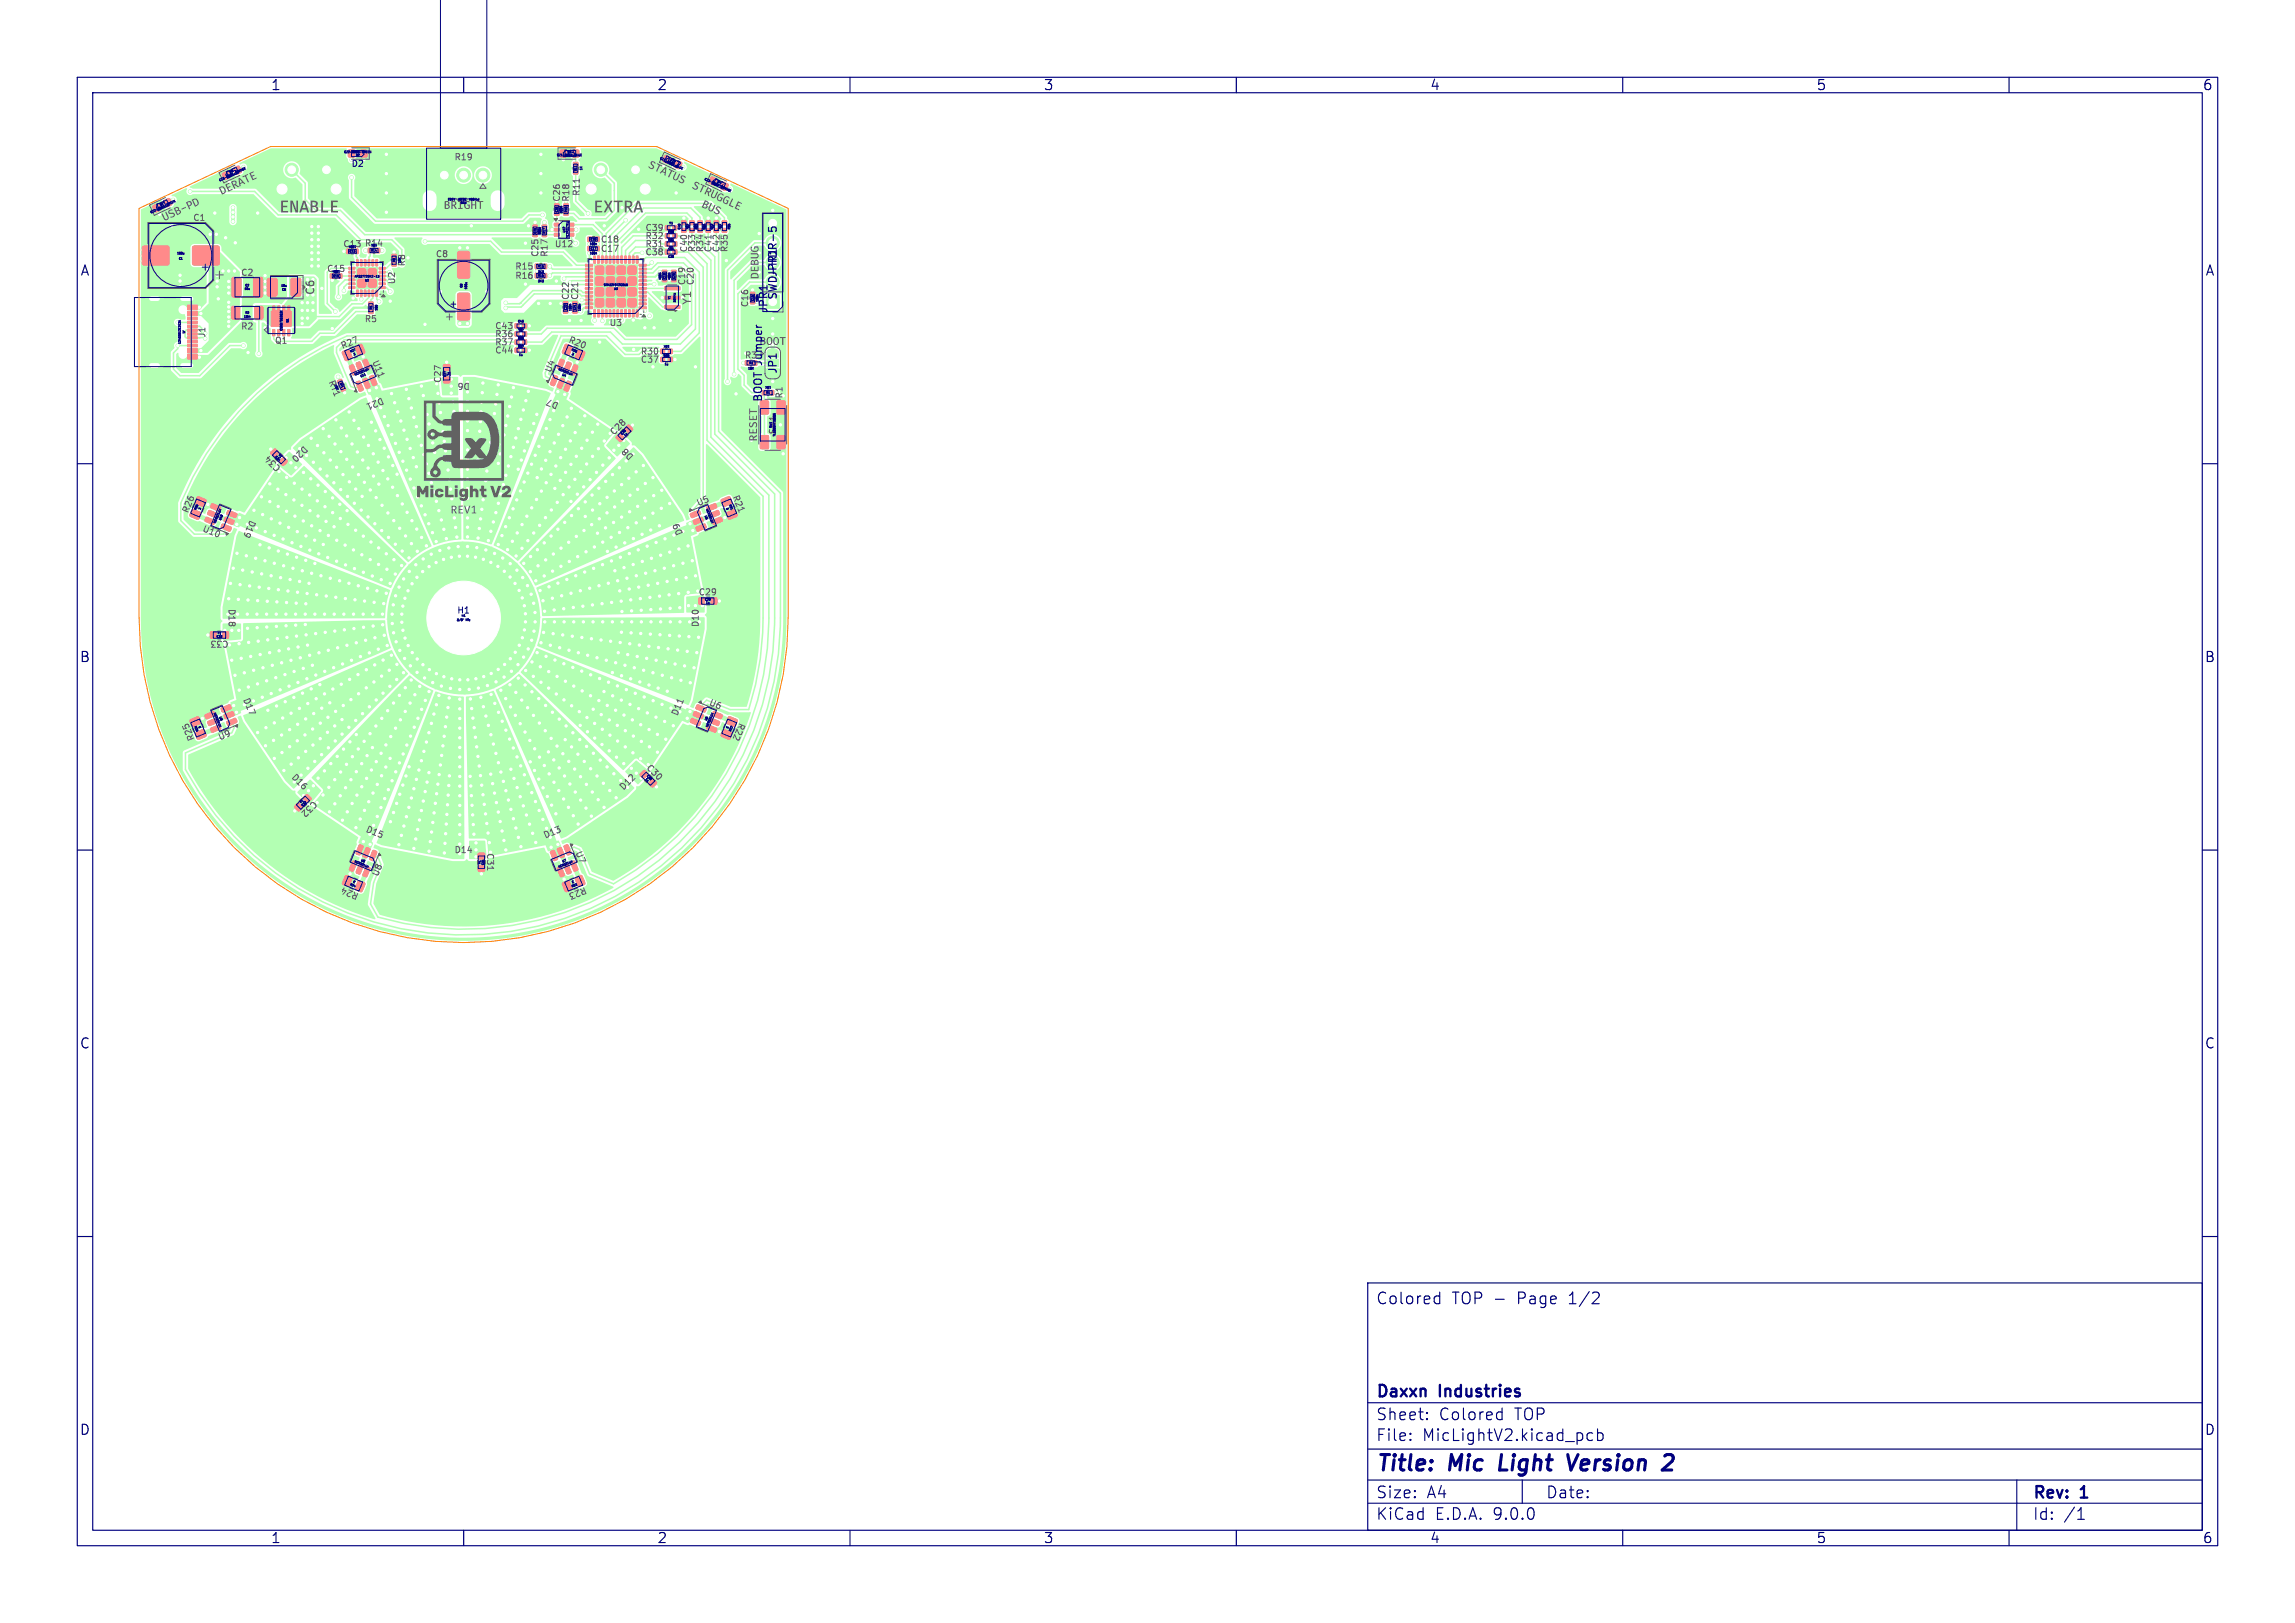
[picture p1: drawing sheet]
<svg xmlns="http://www.w3.org/2000/svg" width="297mm" height="210mm" viewBox="0 0 297 210" stroke-linecap="round" stroke-linejoin="round" font-family="sans-serif">
<defs><g id="words">
<g font-size="2.8" fill="#000080">
<text x="178" y="190.9">Title:</text>
<text x="187.7" y="190.9">Mic</text>
<text x="194.9" y="190.9">Light</text>
<text x="204.6" y="190.9">Version</text>
</g>
<g font-size="2.1" fill="#000080">
<text x="178" y="169">Colored</text>
<text x="187.9" y="169">TOP -</text>
<text x="196.5" y="169">Page</text>
<text x="203.3" y="169">1/2</text>
<text x="178" y="184">Sheet:</text>
<text x="178" y="181.2">Daxxn</text>
<text x="186.2" y="184">Colored</text>
<text x="186.4" y="181.2">Industries</text>
<text x="196.1" y="184">TOP</text>
<text x="178" y="186.7">File:</text>
<text x="184.1" y="186.7">MicLightV2.kicad_pcb</text>
<text x="178" y="196.9">KiCad</text>
<text x="178" y="194.1">Size:</text>
<text x="184.7" y="194.1">A4</text>
<text x="185.7" y="196.9">E.D.A.</text>
<text x="193.3" y="196.9">9.0.0</text>
<text x="200" y="194.1">Date:</text>
<text x="263" y="194.3">Rev:</text>
<text x="263" y="196.9">Id:</text>
<text x="267.1" y="196.9">/1</text>
<text x="269.4" y="194.3">1</text>
</g>
<g font-size="1.8" fill="#000080">
<text x="35" y="11.9">1</text>
<text x="85" y="11.9">2</text>
<text x="135" y="11.9">3</text>
<text x="185" y="11.9">4</text>
<text x="235" y="11.9">5</text>
<text x="285" y="11.9">6</text>
<text x="10.3" y="35.9">A</text>
<text x="285.4" y="35.9">A</text>
<text x="10.3" y="85.9">B</text>
<text x="285.3" y="85.9">B</text>
<text x="10.3" y="135.9">C</text>
<text x="285.3" y="135.9">C</text>
<text x="10.3" y="185.9">D</text>
<text x="285.3" y="185.9">D</text>
<text x="35" y="199.9">1</text>
<text x="85" y="199.9">2</text>
<text x="135" y="199.9">3</text>
<text x="185" y="199.9">4</text>
<text x="235" y="199.9">5</text>
<text x="285" y="199.9">6</text>
</g>
<g font-size="1.4" fill="#000080">
<text x="100.7" y="35.9" transform="rotate(-90 100.7 35.9)">JPR1</text>
<text x="99.5" y="40.6" transform="rotate(-90 99.5 40.6)">JPR1</text>
<text x="100.7" y="38.9" transform="rotate(-90 100.7 38.9)">SWD-HDR-5</text>
<text x="98.8" y="52.1" transform="rotate(-90 98.8 52.1)">BOOT Jumper</text>
<text x="100.7" y="48.4" transform="rotate(-90 100.7 48.4)">JP1</text>
</g>
<g font-size="1.4" fill="#626262">
<text x="40.9" y="38.3" transform="rotate(-90 40.9 38.3)">C6</text>
<text x="89.6" y="39.5" transform="rotate(-90 89.6 39.5)">Y1</text>
</g>
<g font-size="1.1" fill="#000080">
<text x="29.4" y="23.3" transform="rotate(-25 29.4 23.3)">D5</text>
<text x="45.4" y="21.7">D2</text>
<text x="72.8" y="20.4">D3</text>
<text x="85.6" y="21" transform="rotate(25 85.6 21)">D22</text>
<text x="92" y="23.9" transform="rotate(25 92 23.9)">D4</text>
<text x="20.4" y="27.5" transform="rotate(-25 20.4 27.5)">D1</text>
<text x="42.2" y="35.3">C15</text>
<text x="44.3" y="32.1">C13 R14</text>
<text x="48" y="46.8" transform="rotate(68 48 46.8)">U11</text>
<text x="96.3" y="46.5">R3</text>
<text x="71.4" y="48.4" transform="rotate(-68 71.4 48.4)">U4</text>
<text x="90.3" y="65.7" transform="rotate(-22 90.3 65.7)">U5</text>
<text x="26" y="68.8" transform="rotate(22 26 68.8)">U10</text>
<text x="59.1" y="79.5">H1</text>
<text x="91.6" y="91.3" transform="rotate(22 91.6 91.3)">U6</text>
<text x="62.9" y="110.3" transform="rotate(90 62.9 110.3)">C31</text>
<text x="74.3" y="110.3" transform="rotate(68 74.3 110.3)">U7</text>
</g>
<g font-size="1.1" fill="#626262">
<text x="58.7" y="20.9">R19</text>
<text x="24.9" y="28.7">C1</text>
<text x="72.6" y="26.2" transform="rotate(-90 72.6 26.2)">C26</text>
<text x="73.8" y="26.2" transform="rotate(-90 73.8 26.2)">R18</text>
<text x="75.2" y="25.4" transform="rotate(-90 75.2 25.4)">R11</text>
<text x="31.1" y="35.8">C2</text>
<text x="52.6" y="34.5" transform="rotate(-90 52.6 34.5)">R8</text>
<text x="56.3" y="33.4">C8</text>
<text x="66.6" y="35">R15</text>
<text x="69.8" y="33.3" transform="rotate(-90 69.8 33.3)">C25</text>
<text x="71" y="33.3" transform="rotate(-90 71 33.3)">R17</text>
<text x="71.7" y="32.1">U12</text>
<text x="77.7" y="32.7">C17</text>
<text x="77.7" y="31.5">C18</text>
<text x="83.4" y="30">C39</text>
<text x="83.4" y="33.2">C38</text>
<text x="83.4" y="32.1">R31</text>
<text x="83.4" y="31.1">R32</text>
<text x="89.1" y="32.7" transform="rotate(-90 89.1 32.7)">C40</text>
<text x="90.1" y="32.7" transform="rotate(-90 90.1 32.7)">R33</text>
<text x="91.2" y="32.7" transform="rotate(-90 91.2 32.7)">R34</text>
<text x="92.2" y="32.7" transform="rotate(-90 92.2 32.7)">C41</text>
<text x="93.3" y="32.7" transform="rotate(-90 93.3 32.7)">C42</text>
<text x="94.3" y="32.7" transform="rotate(-90 94.3 32.7)">R35</text>
<text x="47.1" y="41.8">R5</text>
<text x="51.3" y="36.9" transform="rotate(-90 51.3 36.9)">U2</text>
<text x="66.6" y="36.2">R16</text>
<text x="73.8" y="38.9" transform="rotate(-90 73.8 38.9)">C22</text>
<text x="75" y="38.9" transform="rotate(-90 75 38.9)">C21</text>
<text x="88.8" y="37" transform="rotate(-90 88.8 37)">C19</text>
<text x="89.9" y="37" transform="rotate(-90 89.9 37)">C20</text>
<text x="97" y="39.8" transform="rotate(-90 97 39.8)">C16</text>
<text x="26.7" y="43.8" transform="rotate(-90 26.7 43.8)">J1</text>
<text x="31.1" y="42.8">R2</text>
<text x="35.5" y="44.6">Q1</text>
<text x="44.3" y="45.4" transform="rotate(-22 44.3 45.4)">R27</text>
<text x="64" y="42.7">C43</text>
<text x="64" y="44.8">R37</text>
<text x="64" y="45.9">C44</text>
<text x="64" y="43.8">R36</text>
<text x="73.4" y="44.4" transform="rotate(22 73.4 44.4)">R20</text>
<text x="78.8" y="42.3">U3</text>
<text x="82.8" y="46">R30</text>
<text x="82.8" y="47.1">C37</text>
<text x="42.3" y="49.4" transform="rotate(68 42.3 49.4)">RT1</text>
<text x="49.5" y="51.2" transform="rotate(158 49.5 51.2)">D21</text>
<text x="57.2" y="49.6" transform="rotate(-90 57.2 49.6)">C27</text>
<text x="60.9" y="49.4" transform="rotate(-180 60.9 49.4)">D6</text>
<text x="72.5" y="52.1" transform="rotate(-158 72.5 52.1)">D7</text>
<text x="101.4" y="51.6" transform="rotate(-90 101.4 51.6)">R1</text>
<text x="39.3" y="57.5" transform="rotate(135 39.3 57.5)">D20</text>
<text x="79.5" y="56.6" transform="rotate(-45 79.5 56.6)">C28</text>
<text x="82.2" y="59" transform="rotate(-135 82.2 59)">D8</text>
<text x="100.6" y="56.3" transform="rotate(-90 100.6 56.3)">SW1</text>
<text x="36.6" y="60.5" transform="rotate(-135 36.6 60.5)">C34</text>
<text x="94.6" y="64.3" transform="rotate(68 94.6 64.3)">R21</text>
<text x="24.4" y="66.6" transform="rotate(-68 24.4 66.6)">R26</text>
<text x="32.2" y="67.1" transform="rotate(112 32.2 67.1)">D19</text>
<text x="88.6" y="69.1" transform="rotate(-112 88.6 69.1)">D9</text>
<text x="90.3" y="77.2">C29</text>
<text x="29.4" y="78.7" transform="rotate(90 29.4 78.7)">D18</text>
<text x="29.7" y="82.7" transform="rotate(-180 29.7 82.7)">C33</text>
<text x="90.6" y="81.2" transform="rotate(-90 90.6 81.2)">D10</text>
<text x="25.4" y="95.7" transform="rotate(-112 25.4 95.7)">R25</text>
<text x="28.4" y="96" transform="rotate(-22 28.4 96)">U9</text>
<text x="31.3" y="90.5" transform="rotate(68 31.3 90.5)">D17</text>
<text x="87.8" y="92.8" transform="rotate(-68 87.8 92.8)">D11</text>
<text x="95.6" y="93.3" transform="rotate(112 95.6 93.3)">R22</text>
<text x="37.5" y="100.7" transform="rotate(45 37.5 100.7)">D16</text>
<text x="83.4" y="99.5" transform="rotate(45 83.4 99.5)">C30</text>
<text x="40.5" y="103.4" transform="rotate(135 40.5 103.4)">C32</text>
<text x="47.1" y="107.7" transform="rotate(22 47.1 107.7)">D15</text>
<text x="80.7" y="102.5" transform="rotate(-45 80.7 102.5)">D12</text>
<text x="49" y="113.6" transform="rotate(-68 49 113.6)">U8</text>
<text x="58.7" y="110.5">D14</text>
<text x="70.5" y="108.7" transform="rotate(-22 70.5 108.7)">D13</text>
<text x="46.6" y="115.5" transform="rotate(-158 46.6 115.5)">R24</text>
<text x="75.7" y="114.6" transform="rotate(158 75.7 114.6)">R23</text>
</g>
<g font-size=".4" fill="#000080">
<text x="75.4" y="22.1" transform="rotate(-90 75.4 22.1)">1K</text>
<text x="69.6" y="29.3" transform="rotate(90 69.6 29.3)">100K</text>
<text x="72.4" y="26.6" transform="rotate(90 72.4 26.6)">100K</text>
<text x="88.7" y="28.9" transform="rotate(90 88.7 28.9)">10K</text>
<text x="89.8" y="28.9" transform="rotate(90 89.8 28.9)">10K</text>
<text x="92.9" y="28.9" transform="rotate(90 92.9 28.9)">10K</text>
<text x="48.8" y="31.5" transform="rotate(-180 48.8 31.5)">10K</text>
<text x="51.9" y="34.1" transform="rotate(-90 51.9 34.1)">10K</text>
<text x="69.6" y="35.4">3K3</text>
<text x="86.4" y="32.4">10K</text>
<text x="86.4" y="31.4">10K</text>
<text x="31.5" y="41.2">10m</text>
<text x="48.9" y="40.2" transform="rotate(-90 48.9 40.2)">100</text>
<text x="69.6" y="36.6">3K3</text>
<text x="67.8" y="43.4" transform="rotate(-180 67.8 43.4)">10K</text>
<text x="67.8" y="42.4" transform="rotate(-180 67.8 42.4)">10K</text>
<text x="86.7" y="44.6" transform="rotate(-180 86.7 44.6)">10K</text>
<text x="96.8" y="47.9">10K</text>
<text x="43.2" y="49.8" transform="rotate(68 43.2 49.8)">10K</text>
<text x="99.8" y="49.9" transform="rotate(-180 99.8 49.9)">10K</text>
</g>
<g font-size=".3" fill="#000080">
<text x="28.4" y="23.5" transform="rotate(-25 28.4 23.5)">CZ3-0603-ORANGE</text>
<text x="29.7" y="22.5" transform="rotate(-25 29.7 22.5)">D5</text>
<text x="44.5" y="19.9">CZ2-0603-GREEN</text>
<text x="46" y="20.3">D2</text>
<text x="72" y="20.3">CZ1-0603-BLUE</text>
<text x="73.4" y="19.9">D3</text>
<text x="74.7" y="22.2" transform="rotate(-90 74.7 22.2)">R11</text>
<text x="85.3" y="20.6" transform="rotate(25 85.3 20.6)">CZ1-0603-BLUE</text>
<text x="86.6" y="20.8" transform="rotate(25 86.6 20.8)">D22</text>
<text x="91.1" y="23.3" transform="rotate(25 91.1 23.3)">CZ3-0603-ORANGE</text>
<text x="92.8" y="23.6" transform="rotate(25 92.8 23.6)">D4</text>
<text x="19.5" y="27.7" transform="rotate(-25 19.5 27.7)">CZ2-0603-GREEN</text>
<text x="20.7" y="26.7" transform="rotate(-25 20.7 26.7)">D1</text>
<text x="60.4" y="26" transform="rotate(-180 60.4 26)">R19</text>
<text x="62.1" y="25.6" transform="rotate(-180 62.1 25.6)">PTV09A-2030F-A103</text>
<text x="72.2" y="27.5" transform="rotate(-90 72.2 27.5)">C26</text>
<text x="72.8" y="27.6" transform="rotate(-90 72.8 27.6)">100n</text>
<text x="73.4" y="27.5" transform="rotate(-90 73.4 27.5)">R18</text>
<text x="87.1" y="28.7" transform="rotate(-180 87.1 28.7)">1u</text>
<text x="88.1" y="29.7" transform="rotate(-90 88.1 29.7)">C40</text>
<text x="89.3" y="29.6" transform="rotate(-90 89.3 29.6)">1u</text>
<text x="90.3" y="29.7" transform="rotate(-90 90.3 29.7)">R33</text>
<text x="91.2" y="29.7" transform="rotate(-90 91.2 29.7)">C41</text>
<text x="91.4" y="29.7" transform="rotate(-90 91.4 29.7)">R34</text>
<text x="92.3" y="29.7" transform="rotate(-90 92.3 29.7)">C42</text>
<text x="92.4" y="29.6" transform="rotate(-90 92.4 29.6)">1u</text>
<text x="93.5" y="29.6" transform="rotate(-90 93.5 29.6)">1u</text>
<text x="94.5" y="29.7" transform="rotate(-90 94.5 29.7)">R35</text>
<text x="22.9" y="33">100u</text>
<text x="23.1" y="33.7">C1</text>
<text x="43.1" y="35.9">C15</text>
<text x="44" y="34.9" transform="rotate(-180 44 34.9)">100n</text>
<text x="45.2" y="32.7">C13</text>
<text x="45.9" y="36">AP33772DKZ-13</text>
<text x="46.1" y="31.7" transform="rotate(-180 46.1 31.7)">100n</text>
<text x="48" y="32.6">R14</text>
<text x="51.2" y="33.9" transform="rotate(-90 51.2 33.9)">R8</text>
<text x="69.4" y="30.3" transform="rotate(-90 69.4 30.3)">C25</text>
<text x="69.6" y="34.7">R15</text>
<text x="69.6" y="35.9">R16</text>
<text x="70" y="30.4" transform="rotate(-90 70 30.4)">100n</text>
<text x="70.6" y="30.3" transform="rotate(-90 70.6 30.3)">R17</text>
<text x="73.2" y="30.1" transform="rotate(-90 73.2 30.1)">U12</text>
<text x="73.6" y="30.8" transform="rotate(-90 73.6 30.8)">TC7PZ17FU</text>
<text x="76.3" y="33">100n</text>
<text x="76.3" y="31.8">100n</text>
<text x="76.4" y="32.4">C17</text>
<text x="76.4" y="31.2">C18</text>
<text x="85.2" y="35.2" transform="rotate(90 85.2 35.2)">100n</text>
<text x="86.4" y="35.2" transform="rotate(90 86.4 35.2)">100n</text>
<text x="86.5" y="33.4">C38</text>
<text x="86.5" y="31.2">R31</text>
<text x="86.5" y="30.1">R32</text>
<text x="87.1" y="31.8" transform="rotate(-180 87.1 31.8)">1u</text>
<text x="31.6" y="37.6">10u</text>
<text x="31.7" y="37.1">C2</text>
<text x="31.7" y="40.7">R2</text>
<text x="36.3" y="37.2">10u</text>
<text x="36.4" y="37.7">C6</text>
<text x="37.4" y="41.8" transform="rotate(-90 37.4 41.8)">Q1</text>
<text x="47.2" y="36.5">U2</text>
<text x="48.2" y="40.1" transform="rotate(-90 48.2 40.1)">R5</text>
<text x="59.9" y="37.2" transform="rotate(-90 59.9 37.2)">C8</text>
<text x="60.5" y="37.5" transform="rotate(-90 60.5 37.5)">100u</text>
<text x="67" y="41.8">C43</text>
<text x="73.4" y="40.2" transform="rotate(-90 73.4 40.2)">C22</text>
<text x="74" y="40.3" transform="rotate(-90 74 40.3)">100n</text>
<text x="74.6" y="40.2" transform="rotate(-90 74.6 40.2)">C21</text>
<text x="75.2" y="40.3" transform="rotate(-90 75.2 40.3)">100n</text>
<text x="78.1" y="37.1">STM32F072CBU6</text>
<text x="79.4" y="37.6">U3</text>
<text x="86.2" y="36.1" transform="rotate(-90 86.2 36.1)">C19</text>
<text x="86.8" y="38.8" transform="rotate(-90 86.8 38.8)">Y1</text>
<text x="87.4" y="36.1" transform="rotate(-90 87.4 36.1)">C20</text>
<text x="87.5" y="39.2" transform="rotate(-90 87.5 39.2)">16MHz</text>
<text x="97.6" y="39" transform="rotate(-90 97.6 39)">C16</text>
<text x="98.2" y="39.1" transform="rotate(-90 98.2 39.1)">100n</text>
<text x="23.4" y="44.5" transform="rotate(-90 23.4 44.5)">12402012E212A</text>
<text x="23.6" y="42.7" transform="rotate(90 23.6 42.7)">J1</text>
<text x="36.6" y="42.8" transform="rotate(-90 36.6 42.8)">CSD87503Q3E</text>
<text x="45.4" y="45.7" transform="rotate(-22 45.4 45.7)">R27</text>
<text x="45.8" y="46.1" transform="rotate(-22 45.8 46.1)">3</text>
<text x="67" y="45.1">R37</text>
<text x="67" y="44.9">C44</text>
<text x="67" y="44">R36</text>
<text x="67.1" y="43">1u</text>
<text x="67.1" y="46.1">1u</text>
<text x="72.2" y="47.9" transform="rotate(22 72.2 47.9)">NCR321UX</text>
<text x="73.9" y="45.4" transform="rotate(22 73.9 45.4)">R20</text>
<text x="73.9" y="45.9" transform="rotate(22 73.9 45.9)">3</text>
<text x="85.9" y="46.3">R30</text>
<text x="85.9" y="46.1">C37</text>
<text x="86" y="47.3">1u</text>
<text x="96.9" y="47.2">R3</text>
<text x="43.9" y="49.6" transform="rotate(68 43.9 49.6)">RT1</text>
<text x="45.9" y="48.7" transform="rotate(-22 45.9 48.7)">NCR321UX</text>
<text x="46.7" y="48.9" transform="rotate(-22 46.7 48.9)">U11</text>
<text x="57.8" y="48.8" transform="rotate(-90 57.8 48.8)">C27</text>
<text x="58.2" y="48.6" transform="rotate(-90 58.2 48.6)">1u</text>
<text x="72.7" y="48.6" transform="rotate(22 72.7 48.6)">U4</text>
<text x="99.1" y="51">R1</text>
<text x="35.5" y="59.2" transform="rotate(45 35.5 59.2)">C34</text>
<text x="36.6" y="59.1" transform="rotate(-135 36.6 59.1)">1u</text>
<text x="80.5" y="56.3" transform="rotate(-45 80.5 56.3)">C28</text>
<text x="80.9" y="56.5" transform="rotate(-45 80.9 56.5)">1u</text>
<text x="99.9" y="55.4" transform="rotate(-90 99.9 55.4)">SW1</text>
<text x="100.4" y="56.5" transform="rotate(-90 100.4 56.5)">TL3365AF180QG</text>
<text x="91.3" y="65.9" transform="rotate(68 91.3 65.9)">NCR321UX</text>
<text x="93.9" y="65.8" transform="rotate(68 93.9 65.8)">3</text>
<text x="94.3" y="65.3" transform="rotate(68 94.3 65.3)">R21</text>
<text x="25.4" y="66.1" transform="rotate(-68 25.4 66.1)">R26</text>
<text x="26" y="66" transform="rotate(-68 26 66)">3</text>
<text x="27.9" y="67.8" transform="rotate(-68 27.9 67.8)">NCR321UX</text>
<text x="28.6" y="67.4" transform="rotate(-68 28.6 67.4)">U10</text>
<text x="91.1" y="66.8" transform="rotate(68 91.1 66.8)">U5</text>
<text x="91.2" y="77.8">C29</text>
<text x="28" y="82.6">C33</text>
<text x="28.7" y="81.8" transform="rotate(-180 28.7 81.8)">1u</text>
<text x="59.1" y="80.4">3/8&quot;</text>
<text x="59.7" y="79.9">H1</text>
<text x="60.3" y="80.4">Mic</text>
<text x="91.3" y="78.2">1u</text>
<text x="25.1" y="94" transform="rotate(68 25.1 94)">R25</text>
<text x="26.1" y="94.2" transform="rotate(-112 26.1 94.2)">3</text>
<text x="27.6" y="92.3" transform="rotate(68 27.6 92.3)">NCR321UX</text>
<text x="28.3" y="92.8" transform="rotate(68 28.3 92.8)">U9</text>
<text x="91.5" y="93.3" transform="rotate(-68 91.5 93.3)">U6</text>
<text x="91.6" y="94.2" transform="rotate(-68 91.6 94.2)">NCR321UX</text>
<text x="94" y="93.9" transform="rotate(112 94 93.9)">3</text>
<text x="94.6" y="94.7" transform="rotate(-68 94.6 94.7)">R22</text>
<text x="83.4" y="100.9" transform="rotate(45 83.4 100.9)">1u</text>
<text x="83.6" y="100.5" transform="rotate(45 83.6 100.5)">C30</text>
<text x="39.1" y="103.4" transform="rotate(135 39.1 103.4)">1u</text>
<text x="39.2" y="104.4" transform="rotate(-45 39.2 104.4)">C32</text>
<text x="45.8" y="111.6" transform="rotate(22 45.8 111.6)">NCR321UX</text>
<text x="46.1" y="114" transform="rotate(-158 46.1 114)">3</text>
<text x="46.7" y="111.4" transform="rotate(22 46.7 111.4)">U8</text>
<text x="61.9" y="111.3" transform="rotate(90 61.9 111.3)">1u</text>
<text x="62.7" y="112" transform="rotate(-90 62.7 112)">C31</text>
<text x="72.3" y="112.4" transform="rotate(-22 72.3 112.4)">NCR321UX</text>
<text x="72.8" y="111.7" transform="rotate(-22 72.8 111.7)">U7</text>
<text x="74.2" y="113.9" transform="rotate(158 74.2 113.9)">3</text>
<text x="45.2" y="114.6" transform="rotate(22 45.2 114.6)">R24</text>
<text x="74" y="114.9" transform="rotate(-22 74 114.9)">R23</text>
</g>
</g></defs>
<path d="M47.7 37.9v.6l-.8 .8h-1.4l-1.6 1.7h-3.1M49.5 37.2h.5l.5 .5M44.9 43.5a39.5 39.5 0 0 0-21.5 21.6M98.8 80a38.7 38.7 0 0 1-1.9 11.8M99.5 80a39.4 39.4 0 0 1-20.1 34.4M100.2 80a40.2 40.2 0 0 1-51.3 38.7M101 80a41 41 0 0 1-30.9 39.7 41 41 0 0 1-46.1-20.1" fill="none" stroke="#b3ffb3" stroke-width=".2"/>
<g fill="#b3ffb3" stroke="#b3ffb3" stroke-width=".13">
<path d="M87.5 20.8h.2l.6 .3-.4 .8-.7-.4z"/>
<path d="M48.3 110.1l.1-.1 .4 .3-.4 1-.2 .1-.3-.2-.1-.1z"/>
<path d="M47.4 109.7h.1l.4 .2-.4 1-.1 .1-.4-.1-.1-.2z"/>
<path d="M46.5 109.3h.2l.3 .2-.4 1.1h-.1l-.3-.1-.1-.1z"/>
<path d="M45.6 111.4h.2l.4 .3-.4 1h-.2l-.3-.1-.1-.1z"/>
<path d="M46.5 111.8h.2l.3 .2-.4 1-.1 .1-.3-.1-.1-.2z"/>
<path d="M47.4 112.2l.1-.1 .4 .3-.4 1-.1 .1-.4-.2-.1-.1z"/>
<path d="M74.1 40h.6v.5h-.6z"/>
<path d="M74.1 39h.6v.5h-.6z"/>
<path d="M94.3 92.8l.2-.1 .9 .4v.2l-.2 .7h-.3l-.9-.4v-.2z"/>
<path d="M93.6 94.4h.2l.9 .4v.2l-.2 .6-.3 .1-.8-.4-.1-.2z"/>
<path d="M72.5 19.4h.8v.9h-.8z"/>
<path d="M74.1 19.4h.8v.9h-.8z"/>
<path d="M90.4 77.4h.8v.8h-.8z"/>
<path d="M92 77.4h.8v.8h-.8z"/>
<path d="M87.1 29.2h.5v.5h-.5z"/>
<path d="M86.1 29.2h.5v.5h-.5z"/>
<path d="M86.5 45.2h.5v.5h-.5z"/>
<path d="M85.5 45.2h.5v.5h-.5z"/>
<path d="M93.5 23.6h.2l.6 .3-.4 .8-.7-.4z"/>
<path d="M89.3 28.6h.5v.5h-.5z"/>
<path d="M89.3 29.6h.5v.5h-.5z"/>
<path d="M69.3 34.2h.4v.5h-.4z"/>
<path d="M70.3 34.2h.4v.5h-.4z"/>
<path d="M99.7 50.5h.4v.6h-.4z"/>
<path d="M28.8 67.8h.1l1 .4v.2l-.1 .3h-.2l-1-.4v-.1z"/>
<path d="M29.1 67l.2-.1 1 .4v.2l-.1 .3-.2 .1-1-.5v-.1z"/>
<path d="M29.5 66.1l.1-.1 1 .5 .1 .1-.2 .4h-.1l-1-.4-.1-.2z"/>
<path d="M27.4 65.2h.1l1 .4 .1 .2-.2 .3h-.1l-1-.4-.1-.2z"/>
<path d="M27 66.1l.2-.1 1 .5v.1l-.1 .4h-.2l-1-.4v-.2z"/>
<path d="M26.7 67l.1-.1 1 .4v.2l-.1 .3-.2 .1-1-.5v-.1z"/>
<path d="M70.2 29.1h.5v.5h-.5z"/>
<path d="M70.2 30.1h.5v.5h-.5z"/>
<path d="M85.7 35h.6v.5h-.6z"/>
<path d="M85.7 36h.6v.5h-.6z"/>
<path d="M89.4 66.5l1-.5 .2 .1 .1 .4-.1 .1-1 .4-.2-.1z"/>
<path d="M89.7 67.3l1.1-.4 .1 .1 .1 .3-.1 .2-1 .4-.2-.4z"/>
<path d="M90.1 68.2l1-.4 .2 .1 .1 .3-.1 .1-1 .5-.1-.1z"/>
<path d="M92.2 67.3l1-.4 .2 .1 .1 .3-.1 .2-1 .4-.1-.1z"/>
<path d="M91.8 66.5l1.1-.5 .1 .1 .1 .4v.1l-1.1 .4-.2-.4z"/>
<path d="M91.5 65.6l1-.4 .2 .1 .1 .3-.1 .1-1 .4-.2-.1z"/>
<path d="M92.4 29.6h.6v.5h-.6z"/>
<path d="M92.4 28.6h.6v.5h-.6z"/>
<path d="M66.7 41.9h.4v.5h-.4z"/>
<path d="M67.7 41.9h.4v.5h-.4z"/>
<path d="M85.5 46.2h.5v.6h-.5z"/>
<path d="M86.5 46.2h.5v.6h-.5z"/>
<path d="M71.8 27.4h.5v.5h-.5z"/>
<path d="M71.8 26.4h.5v.5h-.5z"/>
<path d="M61.9 110.4h.8v.7h-.8z"/>
<path d="M61.9 112h.8v.7h-.8z"/>
<path d="M76.1 31.9h.4v.5h-.4z"/>
<path d="M77.1 31.9h.4v.5h-.4z"/>
<path d="M91.4 29.6h.5v.5h-.5z"/>
<path d="M91.4 28.6h.5v.5h-.5z"/>
<path d="M25.3 94.8l1.1-.4 .3 .8-1.1 .5-.3-.7z"/>
<path d="M24.6 93.1l1.1-.4 .3 .9-1.1 .4-.3-.7z"/>
<path d="M46.7 19.4h.8v.9h-.8z"/>
<path d="M45.1 19.4h.8v.9h-.8z"/>
<path d="M90.2 91.2h.2l1 .4v.2l-.2 .3h-.1l-1-.4v-.1z"/>
<path d="M89.8 92.1h.2l1 .4v.2l-.1 .3h-.2l-1-.4v-.2z"/>
<path d="M89.5 93l.1-.1 1 .5 .1 .1-.2 .4h-.1l-1-.4-.1-.2z"/>
<path d="M91.6 93.9l.1-.1 1 .4 .1 .2-.2 .3-.1 .1-1-.5-.1-.1z"/>
<path d="M91.9 93l.2-.1 1 .5v.1l-.1 .4h-.2l-1-.4v-.2z"/>
<path d="M92.3 92.1h.2l1 .4v.2l-.2 .3h-.1l-1-.4v-.2z"/>
<path d="M72.9 40h.6v.5h-.6z"/>
<path d="M72.9 39h.6v.5h-.6z"/>
<path d="M29.4 93.4l1-.5 .2 .1 .1 .4-.1 .1-1 .4-.3-.4z"/>
<path d="M29 92.5l1.1-.4 .1 .1 .1 .3-.1 .1-1 .4-.1-.1z"/>
<path d="M28.6 91.6l1.1-.4 .1 .1 .2 .3-.1 .1-1 .5-.2-.1z"/>
<path d="M26.5 92.5l1.1-.4h.1l.2 .4-.1 .1-1 .4-.2-.1z"/>
<path d="M26.9 93.4l1.1-.5 .1 .1 .1 .4-.1 .1-1 .4-.1-.1z"/>
<path d="M27.3 94.2l1-.4 .2 .1 .1 .3-.1 .2-1 .4-.3-.4z"/>
<path d="M49.1 37.1h.7l.1 .2h-.8z"/>
<path d="M49.1 36.6h.7l.1 .2h-.8z"/>
<path d="M49.1 36.1h.7l.1 .2h-.8z"/>
<path d="M49.1 35.6h.7l.1 .2h-.8z"/>
<path d="M49.1 35.1h.7l.1 .2h-.8z"/>
<path d="M49.1 34.6h.7l.1 .2h-.8z"/>
<path d="M48.6 33.6h.3l-.1 .8h-.2z"/>
<path d="M48.1 33.6h.3l-.1 .8h-.2z"/>
<path d="M47.6 33.6h.3l-.1 .8h-.2z"/>
<path d="M47.1 33.6h.3l-.1 .8h-.2z"/>
<path d="M46.6 33.6h.3l-.1 .8h-.2z"/>
<path d="M46.1 33.6h.3l-.1 .8h-.2z"/>
<path d="M45.1 34.6h.8v.2h-.7z"/>
<path d="M45.1 35.1h.8v.2h-.7z"/>
<path d="M45.1 35.6h.8v.2h-.7z"/>
<path d="M45.1 36.1h.8v.2h-.7z"/>
<path d="M45.1 36.6h.8v.2h-.7z"/>
<path d="M45.1 37.1h.8v.2h-.7z"/>
<path d="M46.1 37.5l.3 .1-.1 .7h-.2z"/>
<path d="M46.6 37.5l.3 .1-.1 .7h-.2z"/>
<path d="M47.1 37.5l.3 .1-.1 .7h-.2z"/>
<path d="M47.6 37.5l.3 .1-.1 .7h-.2z"/>
<path d="M48.1 37.5l.3 .1-.1 .7h-.2z"/>
<path d="M48.6 37.5l.3 .1-.1 .7h-.2z"/>
<path d="M46.1 34.6h2.7v2.7h-2.7z"/>
<path d="M73 109.4l.3-.1h.2l.4 1v.2l-.3 .1h-.2l-.4-1z"/>
<path d="M72.1 109.8l.4-.1h.1l.4 1v.2l-.3 .1h-.2l-.4-1z"/>
<path d="M71.3 110.2l.3-.2 .1 .1 .5 1-.1 .1-.3 .2-.2-.1-.4-1z"/>
<path d="M72.1 112.3l.4-.2 .1 .1 .4 1v.1l-.3 .2-.2-.1-.4-1z"/>
<path d="M73 111.9l.3-.1h.2l.4 1v.2l-.3 .1h-.2l-.4-1z"/>
<path d="M73.9 111.5l.3-.1h.2l.4 1v.2l-.4 .1h-.1l-.4-1z"/>
<path d="M96.5 46.7h.4v.5h-.4z"/>
<path d="M69.3 35.4h.4v.5h-.4z"/>
<path d="M70.3 35.4h.4v.5h-.4z"/>
<path d="M43.7 49.3l.5-.2 .2 .4-.6 .2z"/>
<path d="M44.1 50.2l.5-.2 .1 .4-.5 .3z"/>
<path d="M45.9 32.2h.4v.6h-.4z"/>
<path d="M44.9 32.2h.4v.6h-.4z"/>
<path d="M93.4 64.7l1-.4 .3 .8-1.1 .4-.3-.6z"/>
<path d="M94 66.3l1.1-.4 .3 .8-1.1 .5-.3-.7z"/>
<path d="M35.3 42.7h.3v.8h-.3z"/>
<path d="M35.9 42.7h.3v.8h-.3z"/>
<path d="M36.6 42.7h.3v.8h-.3z"/>
<path d="M37.2 42.7h.3v.8h-.3z"/>
<path d="M36.6 39.6h.3v.6h.3v-.6h.3v.7h.2v1.9h-1.1z"/>
<path d="M35.3 39.6h.3v.6h.3v-.6h.3v2.6h-1.1v-1.9h.2z"/>
<path d="M82.7 39.7h.9v.2h-.8z"/>
<path d="M82.7 39.2h.9v.2h-.8z"/>
<path d="M82.7 38.7h.9v.2h-.8z"/>
<path d="M82.7 38.2h.9v.2h-.8z"/>
<path d="M82.7 37.7h.9v.2h-.8z"/>
<path d="M82.7 37.2h.9v.2h-.8z"/>
<path d="M82.7 36.7h.9v.2h-.8z"/>
<path d="M82.7 36.2h.9v.2h-.8z"/>
<path d="M82.7 35.7h.9v.2h-.8z"/>
<path d="M82.7 35.2h.9v.2h-.8z"/>
<path d="M82.7 34.7h.9v.2h-.8z"/>
<path d="M82.7 34.2h.9v.2h-.8z"/>
<path d="M82.3 33.1l.3 .1-.1 .9-.2-.1z"/>
<path d="M81.8 33.1l.3 .1-.1 .9-.2-.1z"/>
<path d="M81.3 33.1l.3 .1-.1 .9-.2-.1z"/>
<path d="M80.8 33.1l.3 .1-.1 .9-.2-.1z"/>
<path d="M80.3 33.1l.3 .1-.1 .9-.2-.1z"/>
<path d="M79.8 33.1l.3 .1-.1 .9-.2-.1z"/>
<path d="M79.3 33.1l.3 .1-.1 .9-.2-.1z"/>
<path d="M78.8 33.1l.3 .1-.1 .9-.2-.1z"/>
<path d="M78.3 33.1l.3 .1-.1 .9-.2-.1z"/>
<path d="M77.8 33.1l.3 .1-.1 .9-.2-.1z"/>
<path d="M77.3 33.1l.3 .1-.1 .9-.2-.1z"/>
<path d="M76.8 33.1l.3 .1-.1 .9-.2-.1z"/>
<path d="M75.8 34.2h.8l.1 .2h-.9z"/>
<path d="M75.8 34.7h.8l.1 .2h-.9z"/>
<path d="M75.8 35.2h.8l.1 .2h-.9z"/>
<path d="M75.8 35.7h.8l.1 .2h-.9z"/>
<path d="M75.8 36.2h.8l.1 .2h-.9z"/>
<path d="M75.8 36.7h.8l.1 .2h-.9z"/>
<path d="M75.8 37.2h.8l.1 .2h-.9z"/>
<path d="M75.8 37.7h.8l.1 .2h-.9z"/>
<path d="M75.8 38.2h.8l.1 .2h-.9z"/>
<path d="M75.8 38.7h.8l.1 .2h-.9z"/>
<path d="M75.8 39.2h.8l.1 .2h-.9z"/>
<path d="M75.8 39.7h.8l.1 .2h-.9z"/>
<path d="M76.8 40.1h.3l-.1 .9h-.2z"/>
<path d="M77.3 40.1h.3l-.1 .9h-.2z"/>
<path d="M77.8 40.1h.3l-.1 .9h-.2z"/>
<path d="M78.3 40.1h.3l-.1 .9h-.2z"/>
<path d="M78.8 40.1h.3l-.1 .9h-.2z"/>
<path d="M79.3 40.1h.3l-.1 .9h-.2z"/>
<path d="M79.8 40.1h.3l-.1 .9h-.2z"/>
<path d="M80.3 40.1h.3l-.1 .9h-.2z"/>
<path d="M80.8 40.1h.3l-.1 .9h-.2z"/>
<path d="M81.3 40.1h.3l-.1 .9h-.2z"/>
<path d="M81.8 40.1h.3l-.1 .9h-.2z"/>
<path d="M82.3 40.1h.3l-.1 .9h-.2z"/>
<path d="M76.9 34.3h5.6v5.6h-5.6z"/>
<path d="M24.8 66l.3-.1 .9 .4v.2l-.3 .7h-.2l-.9-.4v-.2z"/>
<path d="M25.5 64.3h.3l.8 .4 .1 .2-.3 .6h-.2l-.9-.4v-.2z"/>
<path d="M71.8 28.9h.5l.1 .3-.6 .1z"/>
<path d="M71.8 29.5h.5l.1 .4h-.6z"/>
<path d="M71.8 30.2h.5l.1 .3-.6 .1z"/>
<path d="M73.7 30.2h.5l.1 .3-.6 .1z"/>
<path d="M73.7 29.5h.5l.1 .4h-.6z"/>
<path d="M73.7 28.9h.5l.1 .3-.6 .1z"/>
<path d="M99.4 45.4l.3-.2h.6l.3 .1 .1 .3 .1 .6h-1.5v-.6z"/>
<path d="M98.4 56.4l.9-.1 .2 .1v1.5l-.1 .2h-.9l-.1-.1z"/>
<path d="M98.4 51.9l.9-.1 .2 .1v1.5l-.1 .2h-.9l-.1-.1z"/>
<path d="M100.6 56.4l.9-.1 .1 .1v1.5l-.1 .2h-.8l-.2-.1z"/>
<path d="M100.6 51.9l.9-.1 .1 .1v1.5l-.1 .2h-.8l-.2-.1z"/>
<path d="M71.6 48.6h.2l.4 .2-.4 1-.2 .1-.3-.1-.1-.1z"/>
<path d="M72.5 49l.2-.1 .4 .3-.4 1-.2 .1-.3-.1-.1-.2z"/>
<path d="M73.4 49.3l.4 .1 .1 .2-.4 1-.1 .1-.3-.2-.1-.1z"/>
<path d="M74.3 47.2l.4 .1 .1 .2-.4 1h-.1l-.4-.1-.1-.1z"/>
<path d="M73.4 46.9l.2-.1 .3 .3-.4 1-.1 .1-.3-.1-.1-.2z"/>
<path d="M72.5 46.5h.2l.4 .2-.5 1-.1 .1-.3-.1-.1-.1z"/>
<path d="M30.1 35.9h.9l.2 .1v2.2l-.1 .2-.9 .1-.2-.2v-2.2z"/>
<path d="M32.9 35.9h.9l.2 .1v2.2l-.1 .2-.9 .1-.2-.2v-2.2z"/>
<path d="M99.1 38.2h1.7v1.7h-1.7z"/>
<path d="M74.2 22h.6v.5h-.6z"/>
<path d="M74.2 21h.6v.5h-.6z"/>
<path d="M59.3 38l1.2-.1 .3 .2v3.1l-.2 .2h-1.2l-.2-.1v-3.1z"/>
<path d="M59.3 32.6l1.2-.1 .3 .2v3.1l-.2 .2h-1.2l-.2-.1v-3.1z"/>
<path d="M43.8 35.4h.4v.6h-.4z"/>
<path d="M42.8 35.4h.4v.6h-.4z"/>
<path d="M36.2 59.7l.5-.5 .5 .5-.6 .6-.4-.4z"/>
<path d="M35.5 58.1h.2l.4 .5-.6 .5-.5-.5z"/>
<path d="M25 31.9l.2-.1h2.9l.2 .1 .1 .2v2l-.1 .1-.2 .1h-2.9l-.2-.1-.1-.1v-2z"/>
<path d="M18.5 31.9l.1-.1h3l.2 .1 .1 .2v2l-.1 .1-.2 .1h-3l-.1-.1-.1-.1v-2z"/>
<path d="M28.8 22.4l.6-.2 .4 .7-.7 .4-.3-.7z"/>
<path d="M30.2 21.7l.7-.2 .4 .7-.7 .4-.4-.7z"/>
<path d="M46.1 49.4l.3-.1h.2l.4 1v.2l-.3 .1h-.2l-.4-1z"/>
<path d="M47 49.1l.3-.2 .2 .1 .4 1v.1l-.4 .2-.1-.1-.4-1z"/>
<path d="M47.9 48.7l.3-.1h.2l.4 1-.1 .2-.3 .1h-.1l-.5-1z"/>
<path d="M47 46.6l.3-.1h.2l.4 1v.2l-.4 .1h-.1l-.4-1z"/>
<path d="M46.1 47l.3-.2 .2 .1 .4 1v.1l-.3 .2-.2-.1-.4-1z"/>
<path d="M45.2 47.3l.4-.1h.1l.4 1v.2l-.3 .1h-.2l-.4-1z"/>
<path d="M82.8 100.1l.6-.4 .5 .5-.6 .5-.5-.4z"/>
<path d="M84.4 100.8h.2l.4 .5-.6 .6-.5-.5z"/>
<path d="M97.1 38.8h.6v.5h-.6z"/>
<path d="M97.1 37.8h.6v.5h-.6z"/>
<path d="M48.7 32.1h.4v.6h-.4z"/>
<path d="M47.7 32.1h.4v.6h-.4z"/>
<path d="M37.7 36.1l1-.1 .2 .1 .1 2-.2 .2h-.9l-.2-.1-.1-2z"/>
<path d="M34.6 36.1l1-.1 .3 .1v2l-.2 .2h-.9l-.2-.1v-2z"/>
<path d="M69 30.1h.5v.5h-.5z"/>
<path d="M69 29.1h.5v.5h-.5z"/>
<path d="M39.3 103.2l.3-.4h.2l.5 .4v.2l-.4 .4h-.2l-.4-.4z"/>
<path d="M38.5 103.9h.2l.5 .5-.1 .2-.4 .4-.1-.1-.5-.4v-.2z"/>
<path d="M47.7 40.1h.6v.5h-.6z"/>
<path d="M47.7 39.1h.6v.5h-.6z"/>
<path d="M19.8 26.6l.6-.2 .4 .7-.7 .4-.3-.7z"/>
<path d="M21.2 25.9l.7-.2 .4 .7-.7 .4-.4-.7z"/>
<path d="M87.1 32.3h.5v.6h-.5z"/>
<path d="M86.1 32.3h.5v.6h-.5z"/>
<path d="M67.7 44h.4v.5h-.4z"/>
<path d="M66.7 44h.4v.5h-.4z"/>
<path d="M74.5 113.5l.6-.2h.2l.4 .9v.2l-.7 .3h-.2l-.4-.9z"/>
<path d="M72.8 114.2l.6-.2h.3l.3 .9v.2l-.6 .3h-.2l-.4-.9z"/>
<path d="M66.7 45h.4v.6h-.4z"/>
<path d="M67.7 45h.4v.6h-.4z"/>
<path d="M93.5 28.6h.5v.5h-.5z"/>
<path d="M93.5 29.6h.5v.5h-.5z"/>
<path d="M90.3 28.6h.6v.5h-.6z"/>
<path d="M90.3 29.6h.6v.5h-.6z"/>
<path d="M86.1 31.3h.5v.5h-.5z"/>
<path d="M87.1 31.3h.5v.5h-.5z"/>
<path d="M28.8 81.8h.8v.8h-.8z"/>
<path d="M27.2 81.8h.8v.8h-.8z"/>
<path d="M86 39.5h2v.4h-2z"/>
<path d="M86 38.3h2v.4h-2z"/>
<path d="M86 37.1h2v.4h-2z"/>
<path d="M76.1 30.7h.4v.5h-.4z"/>
<path d="M77.1 30.7h.4v.5h-.4z"/>
<path d="M57.4 48.8h.8v.7h-.8z"/>
<path d="M57.4 47.2h.8v.7h-.8z"/>
<path d="M46.3 114h.3l.6 .3-.4 1.1-.8-.3z"/>
<path d="M44.7 113.3h.2l.7 .3-.5 1.1-.8-.3z"/>
<path d="M30 39.7l.8-.1 .2 .2v1.3l-.1 .2h-.7l-.2-.1z"/>
<path d="M33 39.7l.8-.1 .2 .2v1.3l-.1 .2h-.7l-.2-.1z"/>
<path d="M73.2 44.6l.2-.1 .6 .4-.4 1.1-.8-.4z"/>
<path d="M74.8 45.3l.2-.1 .7 .4-.5 1.1-.8-.4z"/>
<path d="M44.3 45.5l.7-.3 .2 .1 .4 .9-.1 .2-.6 .3-.2-.1-.4-.9z"/>
<path d="M46 44.8l.6-.3 .2 .1 .4 .9v.2l-.6 .3-.3-.1-.3-.9z"/>
<path d="M24.3 39.5h1.2v.6h-1.2z"/>
<path d="M24.3 40.3h1.2v.6h-1.2z"/>
<path d="M24.3 41.6h1.2v.3h-1.2z"/>
<path d="M24.3 42.6h1.2v.3h-1.2z"/>
<path d="M24.3 43.1h1.2v.3h-1.2z"/>
<path d="M24.3 44.1h1.2v.3h-1.2z"/>
<path d="M24.3 45.9h1.2v.6h-1.2z"/>
<path d="M24.3 45.1h1.2v.6h-1.2z"/>
<path d="M24.3 44.6h1.2v.3h-1.2z"/>
<path d="M24.3 43.6h1.2v.3h-1.2z"/>
<path d="M24.3 42.1h1.2v.3h-1.2z"/>
<path d="M24.3 41.1h1.2v.3h-1.2z"/>
<path d="M73 26.4h.5v.5h-.5z"/>
<path d="M73 27.4h.5v.5h-.5z"/>
<path d="M50.7 33.9h.6v.5h-.6z"/>
<path d="M50.7 32.9h.6v.5h-.6z"/>
<path d="M88.2 29.6h.6v.5h-.6z"/>
<path d="M88.2 28.6h.6v.5h-.6z"/>
<path d="M67.7 42.9h.4v.6h-.4z"/>
<path d="M66.7 42.9h.4v.6h-.4z"/>
<path d="M86.1 30.2h.5v.6h-.5z"/>
<path d="M87.1 30.2h.5v.6h-.5z"/>
<path d="M86.9 35h.6v.5h-.6z"/>
<path d="M86.9 36h.6v.5h-.6z"/>
<path d="M79.7 56.5l.4-.4h.2l.4 .5 .1 .1-.4 .4-.2 .1-.5-.5z"/>
<path d="M80.9 55.4l.3-.4h.2l.5 .4v.2l-.4 .4h-.2l-.4-.4z"/>
<circle cx="62.5" cy="22.7" r=".9"/>
<circle cx="60" cy="22.7" r=".9"/>
<circle cx="57.5" cy="22.7" r=".9"/>
<circle cx="100" cy="36.5" r=".85"/>
<circle cx="100" cy="34" r=".85"/>
<circle cx="100" cy="31.4" r=".85"/>
<circle cx="100" cy="28.9" r=".85"/>
<circle cx="60" cy="80" r="7.5"/>
<circle cx="37.8" cy="22" r=".85"/>
<circle cx="42.2" cy="22" r=".85"/>
<circle cx="36.5" cy="24.5" r="1.05"/>
<circle cx="43.5" cy="24.5" r="1.05"/>
<circle cx="77.7" cy="22" r=".85"/>
<circle cx="82.2" cy="22" r=".85"/>
<circle cx="76.5" cy="24.5" r="1.05"/>
<circle cx="83.5" cy="24.5" r="1.05"/>
<circle cx="28.1" cy="37.1" r=".22"/>
<circle cx="29.6" cy="41.6" r=".22"/>
<circle cx="28.3" cy="38.7" r=".22"/>
<circle cx="28.1" cy="35.6" r=".23"/>
<circle cx="26" cy="45.4" r=".22"/>
<circle cx="26" cy="40.6" r=".23"/>
<circle cx="28.1" cy="36.4" r=".22"/>
<circle cx="30.3" cy="35.1" r=".22"/>
<circle cx="29.6" cy="35.1" r=".22"/>
<circle cx="29.6" cy="36.4" r=".22"/>
<circle cx="29.6" cy="39.7" r=".22"/>
<circle cx="29.6" cy="37.9" r=".22"/>
<circle cx="29.6" cy="40.3" r=".22"/>
<circle cx="29.6" cy="37.2" r=".22"/>
<circle cx="29.6" cy="41" r=".22"/>
<circle cx="29.6" cy="42.2" r=".22"/>
<circle cx="29.6" cy="39.1" r=".22"/>
<circle cx="28.8" cy="35.1" r=".22"/>
<circle cx="50.5" cy="37.7" r=".22"/>
<circle cx="94" cy="33.7" r=".22"/>
<circle cx="82" cy="45.2" r=".22"/>
<circle cx="67.9" cy="81.5" r=".23"/>
<circle cx="41.7" cy="37.3" r=".22"/>
<circle cx="60.5" cy="88" r=".23"/>
<circle cx="67.9" cy="78.4" r=".23"/>
<circle cx="66.2" cy="86.9" r=".22"/>
<circle cx="51" cy="32.6" r=".22"/>
<circle cx="101" cy="55" r=".23"/>
<circle cx="40.3" cy="29.3" r=".23"/>
<circle cx="66.7" cy="84.4" r=".22"/>
<circle cx="66.9" cy="73.8" r=".22"/>
<circle cx="27.8" cy="27.6" r=".23"/>
<circle cx="93.1" cy="94.7" r=".22"/>
<circle cx="100" cy="27.2" r=".23"/>
<circle cx="60.7" cy="89.2" r=".23"/>
<circle cx="62.3" cy="113.1" r=".22"/>
<circle cx="58.3" cy="89.1" r=".22"/>
<circle cx="30.4" cy="31.4" r=".22"/>
<circle cx="68.8" cy="82.8" r=".22"/>
<circle cx="26.2" cy="93" r=".22"/>
<circle cx="75.2" cy="41.5" r=".22"/>
<circle cx="67.2" cy="83.5" r=".22"/>
<circle cx="50.9" cy="81.9" r=".22"/>
<circle cx="53.8" cy="73.1" r=".22"/>
<circle cx="67.6" cy="77.4" r=".22"/>
<circle cx="52.8" cy="83.5" r=".22"/>
<circle cx="56.9" cy="71.2" r=".22"/>
<circle cx="98.2" cy="35.2" r=".23"/>
<circle cx="52.4" cy="85.2" r=".23"/>
<circle cx="52.8" cy="76.4" r=".22"/>
<circle cx="35" cy="58.1" r=".22"/>
<circle cx="47.1" cy="20.7" r=".22"/>
<circle cx="78.2" cy="29.2" r=".23"/>
<circle cx="68.4" cy="84" r=".22"/>
<circle cx="57" cy="37.7" r=".22"/>
<circle cx="50.5" cy="39" r=".23"/>
<circle cx="69.7" cy="39.3" r=".22"/>
<circle cx="71.2" cy="39.3" r=".23"/>
<circle cx="60.5" cy="72" r=".23"/>
<circle cx="88.3" cy="38.5" r=".23"/>
<circle cx="64.4" cy="73.3" r=".23"/>
<circle cx="34.3" cy="37.2" r=".22"/>
<circle cx="68" cy="79.4" r=".23"/>
<circle cx="68.3" cy="75.8" r=".23"/>
<circle cx="67" cy="86" r=".22"/>
<circle cx="53.1" cy="86.2" r=".22"/>
<circle cx="50" cy="27.5" r=".22"/>
<circle cx="86.6" cy="36.2" r=".23"/>
<circle cx="62.6" cy="72.4" r=".22"/>
<circle cx="97.2" cy="57" r=".23"/>
<circle cx="52.2" cy="74.9" r=".22"/>
<circle cx="72.6" cy="39.3" r=".23"/>
<circle cx="54" cy="87" r=".22"/>
<circle cx="61" cy="29.2" r=".22"/>
<circle cx="101.4" cy="58.7" r=".23"/>
<circle cx="98.2" cy="32.7" r=".22"/>
<circle cx="54.8" cy="72.3" r=".23"/>
<circle cx="70" cy="22.5" r=".22"/>
<circle cx="68.4" cy="29.2" r=".22"/>
<circle cx="41.2" cy="32.7" r=".22"/>
<circle cx="85.7" cy="38.5" r=".22"/>
<circle cx="50.9" cy="78.3" r=".22"/>
<circle cx="54.7" cy="86" r=".22"/>
<circle cx="100" cy="43.2" r=".23"/>
<circle cx="40.3" cy="30.2" r=".23"/>
<circle cx="100" cy="49.4" r=".23"/>
<circle cx="29.2" cy="30.8" r=".22"/>
<circle cx="40.3" cy="33.6" r=".23"/>
<circle cx="41.2" cy="30.2" r=".23"/>
<circle cx="53.3" cy="84.4" r=".22"/>
<circle cx="68.5" cy="42.2" r=".23"/>
<circle cx="41.2" cy="29.3" r=".23"/>
<circle cx="62.9" cy="71.2" r=".22"/>
<circle cx="40.3" cy="34.4" r=".22"/>
<circle cx="87.4" cy="46.5" r=".22"/>
<circle cx="43" cy="42.5" r=".22"/>
<circle cx="68" cy="80.5" r=".22"/>
<circle cx="27.2" cy="30.3" r=".22"/>
<circle cx="83.4" cy="42.4" r=".22"/>
<circle cx="38.2" cy="104.9" r=".22"/>
<circle cx="72.9" cy="20.7" r=".22"/>
<circle cx="25.8" cy="46.2" r=".23"/>
<circle cx="86.7" cy="41.5" r=".22"/>
<circle cx="70" cy="20" r=".22"/>
<circle cx="67.6" cy="82.5" r=".22"/>
<circle cx="61.7" cy="70.9" r=".22"/>
<circle cx="57.4" cy="72.4" r=".23"/>
<circle cx="62.6" cy="87.5" r=".23"/>
<circle cx="44.6" cy="50.8" r=".22"/>
<circle cx="52.4" cy="77.4" r=".23"/>
<circle cx="56" cy="88.3" r=".22"/>
<circle cx="40.3" cy="31" r=".22"/>
<circle cx="55.6" cy="86.6" r=".22"/>
<circle cx="59.5" cy="89.2" r=".22"/>
<circle cx="98.2" cy="30.2" r=".23"/>
<circle cx="93.1" cy="77.8" r=".22"/>
<circle cx="64.5" cy="86.6" r=".23"/>
<circle cx="45.7" cy="38.6" r=".23"/>
<circle cx="55.5" cy="73.3" r=".22"/>
<circle cx="54.9" cy="87.7" r=".23"/>
<circle cx="91.7" cy="28.2" r=".23"/>
<circle cx="72" cy="36.4" r=".22"/>
<circle cx="69.1" cy="81.7" r=".23"/>
<circle cx="100" cy="41.2" r=".23"/>
<circle cx="50" cy="20" r=".22"/>
<circle cx="56.5" cy="87.2" r=".22"/>
<circle cx="51.6" cy="76" r=".22"/>
<circle cx="65.2" cy="87.6" r=".22"/>
<circle cx="66" cy="72.9" r=".22"/>
<circle cx="77.4" cy="32.8" r=".22"/>
<circle cx="43" cy="36.3" r=".22"/>
<circle cx="50" cy="22.5" r=".22"/>
<circle cx="79.7" cy="37.1" r=".22"/>
<circle cx="69.1" cy="78.1" r=".22"/>
<circle cx="50.7" cy="79.5" r=".22"/>
<circle cx="25.8" cy="39.8" r=".22"/>
<circle cx="85" cy="101.8" r=".22"/>
<circle cx="77.6" cy="44.3" r=".23"/>
<circle cx="71.4" cy="29.7" r=".22"/>
<circle cx="26.9" cy="65.3" r=".22"/>
<circle cx="33.3" cy="27.6" r=".23"/>
<circle cx="22.2" cy="29.2" r=".22"/>
<circle cx="66" cy="74.7" r=".22"/>
<circle cx="67.8" cy="85" r=".22"/>
<circle cx="97.4" cy="37.5" r=".22"/>
<circle cx="74.7" cy="46.9" r=".22"/>
<circle cx="59.5" cy="72" r=".22"/>
<circle cx="63" cy="37.7" r=".22"/>
<circle cx="53.3" cy="75.5" r=".22"/>
<circle cx="68" cy="36.8" r=".22"/>
<circle cx="59.5" cy="32.1" r=".22"/>
<circle cx="92.7" cy="28.2" r=".22"/>
<circle cx="60.5" cy="70.7" r=".23"/>
<circle cx="70" cy="25" r=".22"/>
<circle cx="93.8" cy="67" r=".22"/>
<circle cx="84.6" cy="42.4" r=".22"/>
<circle cx="58.5" cy="87.8" r=".23"/>
<circle cx="82.7" cy="29.7" r=".22"/>
<circle cx="18.5" cy="33.8" r=".22"/>
<circle cx="63.6" cy="87.1" r=".23"/>
<circle cx="26.9" cy="82.2" r=".22"/>
<circle cx="54.7" cy="74" r=".22"/>
<circle cx="67.2" cy="76.4" r=".23"/>
<circle cx="51.7" cy="84.2" r=".23"/>
<circle cx="85.8" cy="32.6" r=".22"/>
<circle cx="59.5" cy="88" r=".23"/>
<circle cx="56.4" cy="72.8" r=".22"/>
<circle cx="60.5" cy="32.1" r=".22"/>
<circle cx="52.4" cy="82.6" r=".22"/>
<circle cx="20.6" cy="27.7" r=".22"/>
<circle cx="87.5" cy="25" r=".23"/>
<circle cx="64" cy="71.6" r=".22"/>
<circle cx="41.2" cy="31.9" r=".23"/>
<circle cx="73" cy="113.8" r=".22"/>
<circle cx="52" cy="80.5" r=".22"/>
<circle cx="58.4" cy="72.1" r=".23"/>
<circle cx="73.7" cy="41.5" r=".22"/>
<circle cx="55" cy="42" r=".22"/>
<circle cx="68.7" cy="76.9" r=".22"/>
<circle cx="53" cy="73.9" r=".23"/>
<circle cx="73.8" cy="39.3" r=".23"/>
<circle cx="63.1" cy="88.7" r=".23"/>
<circle cx="95.2" cy="51" r=".23"/>
<circle cx="54" cy="74.7" r=".23"/>
<circle cx="54" cy="85.3" r=".22"/>
<circle cx="29.6" cy="23.5" r=".23"/>
<circle cx="68.5" cy="45.3" r=".23"/>
<circle cx="51.3" cy="83" r=".23"/>
<circle cx="45.3" cy="113.1" r=".22"/>
<circle cx="52" cy="79.5" r=".22"/>
<circle cx="41.2" cy="31" r=".22"/>
<circle cx="85.4" cy="36.2" r=".22"/>
<circle cx="65.1" cy="72.2" r=".23"/>
<circle cx="23.3" cy="36.4" r=".22"/>
<circle cx="55.8" cy="71.7" r=".22"/>
<circle cx="81.8" cy="55" r=".22"/>
<circle cx="88.5" cy="28.2" r=".23"/>
<circle cx="44.5" cy="32.5" r=".23"/>
<circle cx="69.2" cy="79.3" r=".22"/>
<circle cx="34.3" cy="42.4" r=".22"/>
<circle cx="40.3" cy="32.7" r=".22"/>
<circle cx="65.3" cy="86" r=".22"/>
<circle cx="61.9" cy="89" r=".22"/>
<circle cx="69.3" cy="80.5" r=".23"/>
<circle cx="23.3" cy="35.6" r=".22"/>
<circle cx="67.6" cy="74.7" r=".22"/>
<circle cx="59.3" cy="70.7" r=".22"/>
<circle cx="50" cy="25" r=".22"/>
<circle cx="47" cy="46.2" r=".22"/>
<circle cx="66.7" cy="75.5" r=".22"/>
<circle cx="34.3" cy="35.7" r=".22"/>
<circle cx="57.8" cy="46.9" r=".23"/>
<circle cx="61.5" cy="72.1" r=".22"/>
<circle cx="50.8" cy="80.7" r=".23"/>
<circle cx="52.1" cy="78.4" r=".22"/>
<circle cx="32.1" cy="45.6" r=".23"/>
<circle cx="61.6" cy="87.8" r=".22"/>
<circle cx="52.1" cy="81.6" r=".22"/>
<circle cx="34.3" cy="36.4" r=".22"/>
<circle cx="52.8" cy="33.4" r=".22"/>
<circle cx="90" cy="47.5" r=".22"/>
<circle cx="28" cy="30.3" r=".23"/>
<circle cx="69.2" cy="28.8" r=".22"/>
<circle cx="18.5" cy="33.1" r=".22"/>
<circle cx="41.2" cy="33.6" r=".23"/>
<circle cx="34.3" cy="37.9" r=".22"/>
<circle cx="66" cy="85.2" r=".22"/>
<circle cx="51.2" cy="77.1" r=".22"/>
<circle cx="85.8" cy="29.5" r=".22"/>
<circle cx="68" cy="31.5" r=".22"/>
<circle cx="23.3" cy="37.1" r=".22"/>
<circle cx="65.3" cy="73.9" r=".23"/>
<circle cx="64.2" cy="88.2" r=".22"/>
<circle cx="81.9" cy="41.4" r=".22"/>
<circle cx="63.5" cy="72.8" r=".23"/>
<circle cx="77.3" cy="31.6" r=".22"/>
<circle cx="40.3" cy="31.9" r=".23"/>
<circle cx="80.5" cy="26.9" r=".23"/>
<circle cx="47.5" cy="36" r=".23"/>
<circle cx="58.1" cy="70.9" r=".22"/>
<circle cx="57.1" cy="88.8" r=".22"/>
<circle cx="18.5" cy="32.3" r=".22"/>
<circle cx="41.2" cy="34.4" r=".22"/>
<circle cx="84.5" cy="47.5" r=".22"/>
<circle cx="57.4" cy="87.6" r=".22"/>
<circle cx="90.9" cy="78.4" r=".23"/>
<circle cx="80.1" cy="57.6" r=".22"/>
<circle cx="60.5" cy="41.9" r=".23"/>
<circle cx="39.1" cy="41.9" r=".23"/>
<circle cx="58.4" cy="50" r=".23"/>
<circle cx="40.5" cy="36.2" r=".23"/>
<circle cx="83" cy="100.7" r=".23"/>
<circle cx="39.1" cy="39.2" r=".23"/>
<circle cx="39.1" cy="37.2" r=".23"/>
<circle cx="39.8" cy="39.2" r=".23"/>
<circle cx="39.1" cy="36.2" r=".23"/>
<circle cx="37" cy="59.2" r=".22"/>
<circle cx="82.3" cy="100" r=".22"/>
<circle cx="39.8" cy="36.2" r=".23"/>
<circle cx="90" cy="78.4" r=".22"/>
<circle cx="59.5" cy="41.9" r=".23"/>
<circle cx="39.1" cy="38.2" r=".23"/>
<circle cx="39.1" cy="41.2" r=".23"/>
<circle cx="39.8" cy="41.2" r=".23"/>
<circle cx="30" cy="81.6" r=".22"/>
<circle cx="39.1" cy="40.2" r=".23"/>
<circle cx="58.4" cy="49.1" r=".22"/>
<circle cx="38.3" cy="60.5" r=".22"/>
<circle cx="30.9" cy="81.6" r=".22"/>
<circle cx="61.6" cy="110" r=".22"/>
<circle cx="39.9" cy="102.3" r=".23"/>
<circle cx="61.6" cy="109.1" r=".22"/>
<circle cx="81.7" cy="99.4" r=".23"/>
<circle cx="79.4" cy="58.3" r=".23"/>
<circle cx="39.8" cy="40.2" r=".23"/>
<circle cx="80.7" cy="57" r=".23"/>
<circle cx="39.3" cy="102.9" r=".22"/>
<circle cx="40.6" cy="101.7" r=".22"/>
<circle cx="37.7" cy="59.9" r=".22"/>
<circle cx="89.1" cy="78.4" r=".22"/>
<circle cx="58.4" cy="50.9" r=".23"/>
<circle cx="40.5" cy="39.2" r=".23"/>
<circle cx="40.5" cy="40.2" r=".23"/>
<circle cx="61.6" cy="110.9" r=".22"/>
<circle cx="29.1" cy="81.6" r=".22"/>
<circle cx="49.4" cy="32.4" r=".22"/>
<circle cx="83.4" cy="40.2" r=".23"/>
<circle cx="82.8" cy="40.9" r=".23"/>
<circle cx="30.1" cy="28.1" r=".22"/>
<circle cx="30.2" cy="28.7" r=".22"/>
<circle cx="73.8" cy="40.3" r=".23"/>
<circle cx="74.5" cy="29.7" r=".22"/>
<circle cx="76.3" cy="31.6" r=".22"/>
<circle cx="30.2" cy="27.5" r=".23"/>
<circle cx="100" cy="44.6" r=".23"/>
<circle cx="98" cy="39.1" r=".22"/>
<circle cx="69.5" cy="35.1" r=".22"/>
<circle cx="30.2" cy="26.9" r=".23"/>
<circle cx="86.6" cy="35.2" r=".23"/>
<circle cx="84.1" cy="40.9" r=".22"/>
<circle cx="75.1" cy="40.3" r=".23"/>
<circle cx="70.4" cy="28.8" r=".22"/>
<circle cx="76.3" cy="32.8" r=".22"/>
<circle cx="85.4" cy="35.2" r=".22"/>
<circle cx="46.7" cy="38.7" r=".22"/>
<circle cx="74.5" cy="31.5" r=".23"/>
<circle cx="22.4" cy="25.9" r=".23"/>
<circle cx="45.5" cy="20.7" r=".22"/>
<circle cx="94.4" cy="24.5" r=".22"/>
<circle cx="31.5" cy="21.6" r=".23"/>
<circle cx="71.6" cy="82" r=".22"/>
<circle cx="75.3" cy="82.5" r=".23"/>
<circle cx="73" cy="80.5" r=".22"/>
<circle cx="81.5" cy="83.3" r=".23"/>
<circle cx="88.9" cy="84.3" r=".23"/>
<circle cx="86.7" cy="82.2" r=".22"/>
<circle cx="75.5" cy="80.5" r=".22"/>
<circle cx="79" cy="83" r=".22"/>
<circle cx="76" cy="84.8" r=".22"/>
<circle cx="85.7" cy="87.4" r=".22"/>
<circle cx="87.7" cy="84.1" r=".22"/>
<circle cx="85.2" cy="89" r=".22"/>
<circle cx="83" cy="80.5" r=".22"/>
<circle cx="74.1" cy="82.3" r=".22"/>
<circle cx="84.9" cy="85.4" r=".22"/>
<circle cx="80.5" cy="80.5" r=".22"/>
<circle cx="70" cy="83.2" r=".23"/>
<circle cx="82.8" cy="88.2" r=".22"/>
<circle cx="76.8" cy="80.5" r=".22"/>
<circle cx="84.2" cy="80.5" r=".22"/>
<circle cx="87.4" cy="85.9" r=".22"/>
<circle cx="70.3" cy="81.8" r=".22"/>
<circle cx="88" cy="80.5" r=".22"/>
<circle cx="88.6" cy="86.2" r=".23"/>
<circle cx="80.4" cy="87.4" r=".23"/>
<circle cx="70.5" cy="80.5" r=".22"/>
<circle cx="86.5" cy="84" r=".22"/>
<circle cx="86.1" cy="85.7" r=".23"/>
<circle cx="84.5" cy="87.1" r=".22"/>
<circle cx="71.2" cy="83.5" r=".22"/>
<circle cx="89.3" cy="88.3" r=".23"/>
<circle cx="81.7" cy="81.9" r=".23"/>
<circle cx="81.7" cy="80.5" r=".22"/>
<circle cx="85.2" cy="83.8" r=".22"/>
<circle cx="81.2" cy="84.7" r=".22"/>
<circle cx="82.7" cy="83.5" r=".23"/>
<circle cx="84.2" cy="82.1" r=".23"/>
<circle cx="83.7" cy="85.2" r=".22"/>
<circle cx="80" cy="84.5" r=".22"/>
<circle cx="77.3" cy="85.1" r=".22"/>
<circle cx="86.7" cy="80.5" r=".22"/>
<circle cx="76.5" cy="82.6" r=".22"/>
<circle cx="82.9" cy="82" r=".23"/>
<circle cx="73.6" cy="84.1" r=".23"/>
<circle cx="87.9" cy="82.3" r=".23"/>
<circle cx="90.2" cy="84.4" r=".23"/>
<circle cx="80.4" cy="81.8" r=".22"/>
<circle cx="79.2" cy="80.5" r=".22"/>
<circle cx="88.1" cy="88" r=".22"/>
<circle cx="84" cy="88.6" r=".22"/>
<circle cx="89.2" cy="82.4" r=".22"/>
<circle cx="83.3" cy="86.7" r=".22"/>
<circle cx="89.2" cy="80.5" r=".22"/>
<circle cx="89.8" cy="86.4" r=".23"/>
<circle cx="71.7" cy="80.5" r=".22"/>
<circle cx="72.4" cy="83.8" r=".23"/>
<circle cx="79.3" cy="87" r=".23"/>
<circle cx="78" cy="80.5" r=".22"/>
<circle cx="81.6" cy="87.8" r=".22"/>
<circle cx="80.9" cy="86.1" r=".23"/>
<circle cx="78.5" cy="85.4" r=".23"/>
<circle cx="86.9" cy="87.7" r=".23"/>
<circle cx="82.5" cy="84.9" r=".22"/>
<circle cx="84" cy="83.6" r=".22"/>
<circle cx="85.4" cy="82.1" r=".22"/>
<circle cx="85.5" cy="80.5" r=".22"/>
<circle cx="86.4" cy="89.4" r=".22"/>
<circle cx="82.1" cy="86.4" r=".22"/>
<circle cx="74.8" cy="84.5" r=".22"/>
<circle cx="72.8" cy="82.2" r=".23"/>
<circle cx="90.4" cy="82.5" r=".22"/>
<circle cx="79.7" cy="85.8" r=".22"/>
<circle cx="74.2" cy="80.5" r=".23"/>
<circle cx="80.3" cy="83.1" r=".22"/>
<circle cx="77.8" cy="82.8" r=".22"/>
<circle cx="82.2" cy="89.7" r=".22"/>
<circle cx="73.2" cy="88.2" r=".23"/>
<circle cx="77" cy="93.6" r=".23"/>
<circle cx="79.8" cy="98" r=".22"/>
<circle cx="76.8" cy="91.8" r=".22"/>
<circle cx="70" cy="88.3" r=".23"/>
<circle cx="76.4" cy="90" r=".22"/>
<circle cx="82.6" cy="91.7" r=".22"/>
<circle cx="74.1" cy="86.4" r=".22"/>
<circle cx="88.9" cy="92.9" r=".22"/>
<circle cx="84" cy="94.4" r=".22"/>
<circle cx="79.9" cy="95.9" r=".23"/>
<circle cx="71" cy="86.9" r=".22"/>
<circle cx="86.8" cy="91.6" r=".22"/>
<circle cx="72" cy="89.8" r=".22"/>
<circle cx="73" cy="90.6" r=".22"/>
<circle cx="83" cy="95.9" r=".23"/>
<circle cx="68.8" cy="85.6" r=".22"/>
<circle cx="82" cy="95.2" r=".23"/>
<circle cx="75" cy="92.1" r=".22"/>
<circle cx="73" cy="85.9" r=".23"/>
<circle cx="77.9" cy="96.3" r=".22"/>
<circle cx="84.5" cy="90.7" r=".22"/>
<circle cx="80.9" cy="94.5" r=".22"/>
<circle cx="77.9" cy="94.4" r=".23"/>
<circle cx="77" cy="95.5" r=".22"/>
<circle cx="71.8" cy="85.4" r=".22"/>
<circle cx="79.7" cy="91.9" r=".22"/>
<circle cx="89.3" cy="92.1" r=".23"/>
<circle cx="85.7" cy="91.1" r=".22"/>
<circle cx="75.1" cy="93.9" r=".22"/>
<circle cx="80.8" cy="92.5" r=".23"/>
<circle cx="76" cy="92.8" r=".22"/>
<circle cx="78.7" cy="88.3" r=".22"/>
<circle cx="82.9" cy="93.8" r=".22"/>
<circle cx="76" cy="94.7" r=".22"/>
<circle cx="84.9" cy="92.8" r=".22"/>
<circle cx="85.1" cy="97.3" r=".22"/>
<circle cx="79.9" cy="93.9" r=".22"/>
<circle cx="78.8" cy="93.2" r=".22"/>
<circle cx="72.1" cy="87.5" r=".23"/>
<circle cx="78.8" cy="97.2" r=".22"/>
<circle cx="75.3" cy="86.8" r=".23"/>
<circle cx="74" cy="91.3" r=".22"/>
<circle cx="75.3" cy="89.4" r=".23"/>
<circle cx="69.5" cy="84.4" r=".22"/>
<circle cx="82.9" cy="98.2" r=".22"/>
<circle cx="81.9" cy="97.4" r=".22"/>
<circle cx="71" cy="89" r=".23"/>
<circle cx="87.1" cy="93.9" r=".23"/>
<circle cx="80.9" cy="96.6" r=".22"/>
<circle cx="80.7" cy="98.8" r=".22"/>
<circle cx="69.9" cy="86.3" r=".22"/>
<circle cx="77.6" cy="87.8" r=".22"/>
<circle cx="76.4" cy="87.3" r=".23"/>
<circle cx="83.4" cy="90.2" r=".23"/>
<circle cx="78.9" cy="95.1" r=".22"/>
<circle cx="68" cy="86.8" r=".23"/>
<circle cx="69" cy="87.5" r=".22"/>
<circle cx="84" cy="96.6" r=".23"/>
<circle cx="85.1" cy="95" r=".22"/>
<circle cx="79.9" cy="88.8" r=".23"/>
<circle cx="77.8" cy="92.5" r=".22"/>
<circle cx="83.8" cy="92.2" r=".23"/>
<circle cx="78.6" cy="91.3" r=".23"/>
<circle cx="77.5" cy="90.7" r=".23"/>
<circle cx="79.3" cy="90" r=".23"/>
<circle cx="80.4" cy="90.6" r=".22"/>
<circle cx="70.7" cy="84.9" r=".22"/>
<circle cx="81.1" cy="89.2" r=".22"/>
<circle cx="86.2" cy="95.7" r=".22"/>
<circle cx="86" cy="93.4" r=".22"/>
<circle cx="81.8" cy="93.2" r=".23"/>
<circle cx="78.2" cy="89.5" r=".23"/>
<circle cx="74.3" cy="88.8" r=".22"/>
<circle cx="81.5" cy="91.1" r=".22"/>
<circle cx="71.9" cy="105.3" r=".22"/>
<circle cx="75.9" cy="96.6" r=".22"/>
<circle cx="76.4" cy="99.5" r=".22"/>
<circle cx="67.5" cy="90.6" r=".23"/>
<circle cx="72.8" cy="97.5" r=".23"/>
<circle cx="73.1" cy="95.7" r=".22"/>
<circle cx="71.7" cy="98.3" r=".22"/>
<circle cx="69.7" cy="90.4" r=".22"/>
<circle cx="77.7" cy="98.4" r=".22"/>
<circle cx="68.6" cy="95.8" r=".23"/>
<circle cx="79.7" cy="103.2" r=".23"/>
<circle cx="73.6" cy="98.5" r=".22"/>
<circle cx="74.2" cy="105.5" r=".22"/>
<circle cx="67.3" cy="93.6" r=".22"/>
<circle cx="79.4" cy="100.1" r=".23"/>
<circle cx="66" cy="88.6" r=".22"/>
<circle cx="68" cy="88.6" r=".23"/>
<circle cx="69.7" cy="100.8" r=".23"/>
<circle cx="72.3" cy="102.3" r=".22"/>
<circle cx="74.1" cy="94.8" r=".23"/>
<circle cx="72.4" cy="99.4" r=".22"/>
<circle cx="71.7" cy="101.2" r=".23"/>
<circle cx="69.2" cy="99.7" r=".23"/>
<circle cx="69.8" cy="98" r=".23"/>
<circle cx="74.8" cy="97.6" r=".23"/>
<circle cx="72.4" cy="93" r=".22"/>
<circle cx="66.7" cy="92.6" r=".22"/>
<circle cx="65.4" cy="90.4" r=".22"/>
<circle cx="78.1" cy="101.3" r=".23"/>
<circle cx="69.2" cy="96.9" r=".22"/>
<circle cx="66.1" cy="91.5" r=".22"/>
<circle cx="74.4" cy="102.5" r=".22"/>
<circle cx="64.8" cy="89.3" r=".22"/>
<circle cx="76.6" cy="102.5" r=".23"/>
<circle cx="69.8" cy="93.6" r=".22"/>
<circle cx="67.9" cy="94.7" r=".22"/>
<circle cx="68.8" cy="89.5" r=".22"/>
<circle cx="77.3" cy="100.4" r=".22"/>
<circle cx="73.3" cy="93.9" r=".23"/>
<circle cx="70.3" cy="101.9" r=".22"/>
<circle cx="68.6" cy="98.6" r=".22"/>
<circle cx="71.5" cy="92.2" r=".22"/>
<circle cx="76.5" cy="105.6" r=".22"/>
<circle cx="78.6" cy="99.2" r=".22"/>
<circle cx="78.2" cy="104.5" r=".22"/>
<circle cx="71" cy="97.3" r=".22"/>
<circle cx="75.9" cy="101.5" r=".22"/>
<circle cx="73.8" cy="101.4" r=".22"/>
<circle cx="67.1" cy="87.7" r=".23"/>
<circle cx="70.4" cy="99.1" r=".22"/>
<circle cx="74.4" cy="99.5" r=".22"/>
<circle cx="71.4" cy="104.2" r=".22"/>
<circle cx="75.8" cy="104.6" r=".23"/>
<circle cx="74.8" cy="106.6" r=".22"/>
<circle cx="71.3" cy="95.5" r=".22"/>
<circle cx="70.6" cy="91.3" r=".22"/>
<circle cx="74" cy="96.6" r=".23"/>
<circle cx="70.6" cy="94.6" r=".22"/>
<circle cx="78.9" cy="102.3" r=".23"/>
<circle cx="70.8" cy="103.1" r=".23"/>
<circle cx="73.6" cy="104.5" r=".23"/>
<circle cx="75.1" cy="103.5" r=".22"/>
<circle cx="72.1" cy="96.5" r=".23"/>
<circle cx="66.8" cy="89.6" r=".23"/>
<circle cx="75.1" cy="100.5" r=".22"/>
<circle cx="77.4" cy="103.5" r=".23"/>
<circle cx="75.6" cy="98.5" r=".23"/>
<circle cx="75" cy="95.7" r=".22"/>
<circle cx="71.1" cy="100.1" r=".23"/>
<circle cx="72.9" cy="103.4" r=".23"/>
<circle cx="68.3" cy="91.6" r=".22"/>
<circle cx="76.8" cy="97.5" r=".22"/>
<circle cx="73.1" cy="100.4" r=".22"/>
<circle cx="69" cy="92.6" r=".22"/>
<circle cx="61.7" cy="96.6" r=".22"/>
<circle cx="62.2" cy="100.4" r=".22"/>
<circle cx="62.2" cy="90.2" r=".22"/>
<circle cx="63.6" cy="89.9" r=".22"/>
<circle cx="68.3" cy="101.4" r=".23"/>
<circle cx="67.4" cy="109.6" r=".22"/>
<circle cx="67.3" cy="103.1" r=".22"/>
<circle cx="65.5" cy="94.5" r=".22"/>
<circle cx="65" cy="93.3" r=".23"/>
<circle cx="67.1" cy="108.3" r=".23"/>
<circle cx="66.5" cy="100.7" r=".22"/>
<circle cx="62" cy="99.1" r=".23"/>
<circle cx="61" cy="103" r=".22"/>
<circle cx="62.9" cy="92.7" r=".22"/>
<circle cx="71.3" cy="109.6" r=".22"/>
<circle cx="68.5" cy="106.6" r=".23"/>
<circle cx="64.8" cy="99.9" r=".23"/>
<circle cx="62.5" cy="102.8" r=".22"/>
<circle cx="69.3" cy="109" r=".22"/>
<circle cx="67.7" cy="104.3" r=".23"/>
<circle cx="62.3" cy="101.6" r=".22"/>
<circle cx="61.5" cy="95.4" r=".22"/>
<circle cx="61" cy="91.7" r=".23"/>
<circle cx="66.1" cy="99.5" r=".22"/>
<circle cx="67.9" cy="100.3" r=".23"/>
<circle cx="65.5" cy="102.3" r=".22"/>
<circle cx="64.5" cy="105.1" r=".22"/>
<circle cx="64.7" cy="106.3" r=".22"/>
<circle cx="69.8" cy="104.9" r=".23"/>
<circle cx="68.9" cy="107.8" r=".22"/>
<circle cx="66.9" cy="97.9" r=".22"/>
<circle cx="63.3" cy="109" r=".22"/>
<circle cx="60.9" cy="101.7" r=".22"/>
<circle cx="72.2" cy="109.3" r=".22"/>
<circle cx="66.9" cy="101.9" r=".22"/>
<circle cx="65.2" cy="108.8" r=".23"/>
<circle cx="64" cy="91" r=".22"/>
<circle cx="63.5" cy="95.1" r=".23"/>
<circle cx="62.6" cy="91.4" r=".23"/>
<circle cx="64.5" cy="98.7" r=".22"/>
<circle cx="64.5" cy="92.2" r=".22"/>
<circle cx="68.1" cy="105.5" r=".23"/>
<circle cx="66.8" cy="107.1" r=".22"/>
<circle cx="64" cy="102.6" r=".22"/>
<circle cx="61.3" cy="107.9" r=".23"/>
<circle cx="61.2" cy="105.4" r=".22"/>
<circle cx="65" cy="107.5" r=".23"/>
<circle cx="63.5" cy="100.2" r=".23"/>
<circle cx="61.2" cy="92.9" r=".22"/>
<circle cx="70.3" cy="106" r=".22"/>
<circle cx="66.4" cy="96.8" r=".23"/>
<circle cx="60.9" cy="90.4" r=".22"/>
<circle cx="62.7" cy="104.1" r=".22"/>
<circle cx="65.1" cy="101.1" r=".22"/>
<circle cx="63.2" cy="107.8" r=".22"/>
<circle cx="63" cy="106.6" r=".23"/>
<circle cx="64.2" cy="103.8" r=".22"/>
<circle cx="66.4" cy="105.9" r=".22"/>
<circle cx="63.9" cy="96.3" r=".22"/>
<circle cx="62.8" cy="105.3" r=".23"/>
<circle cx="68.8" cy="102.6" r=".22"/>
<circle cx="61.4" cy="94.2" r=".22"/>
<circle cx="61.3" cy="106.7" r=".22"/>
<circle cx="69.3" cy="103.7" r=".23"/>
<circle cx="65.5" cy="110" r=".22"/>
<circle cx="65.8" cy="103.5" r=".23"/>
<circle cx="61.1" cy="104.2" r=".22"/>
<circle cx="63.2" cy="93.9" r=".22"/>
<circle cx="63.8" cy="101.4" r=".22"/>
<circle cx="65.9" cy="95.6" r=".22"/>
<circle cx="61.9" cy="97.9" r=".22"/>
<circle cx="64.2" cy="97.5" r=".22"/>
<circle cx="60.8" cy="100.5" r=".23"/>
<circle cx="67.4" cy="99.1" r=".22"/>
<circle cx="66.1" cy="104.7" r=".22"/>
<circle cx="52.1" cy="101.6" r=".23"/>
<circle cx="59.5" cy="96.7" r=".23"/>
<circle cx="55.2" cy="96" r=".22"/>
<circle cx="54" cy="107.3" r=".23"/>
<circle cx="51.6" cy="109.3" r=".22"/>
<circle cx="55.5" cy="110.1" r=".22"/>
<circle cx="55.8" cy="107.7" r=".22"/>
<circle cx="55.3" cy="101.2" r=".22"/>
<circle cx="56" cy="106.4" r=".22"/>
<circle cx="59.5" cy="101.7" r=".23"/>
<circle cx="57.6" cy="94" r=".22"/>
<circle cx="57.9" cy="104.1" r=".22"/>
<circle cx="55.5" cy="100" r=".23"/>
<circle cx="58" cy="91.6" r=".22"/>
<circle cx="58" cy="102.9" r=".23"/>
<circle cx="50.9" cy="105.1" r=".22"/>
<circle cx="59.5" cy="103" r=".22"/>
<circle cx="50.5" cy="106.3" r=".22"/>
<circle cx="54.3" cy="106.1" r=".22"/>
<circle cx="55" cy="102.4" r=".22"/>
<circle cx="52.6" cy="105.7" r=".22"/>
<circle cx="56.2" cy="105.2" r=".23"/>
<circle cx="52.3" cy="106.9" r=".22"/>
<circle cx="53.6" cy="102.1" r=".22"/>
<circle cx="57.5" cy="95.3" r=".22"/>
<circle cx="51.3" cy="104" r=".23"/>
<circle cx="59.5" cy="108" r=".22"/>
<circle cx="59.5" cy="91.7" r=".23"/>
<circle cx="57.8" cy="106.6" r=".23"/>
<circle cx="59.5" cy="99.2" r=".22"/>
<circle cx="58.2" cy="100.4" r=".22"/>
<circle cx="57" cy="99" r=".22"/>
<circle cx="59.5" cy="90.5" r=".23"/>
<circle cx="59.5" cy="109.2" r=".22"/>
<circle cx="57.8" cy="105.4" r=".23"/>
<circle cx="56.5" cy="102.7" r=".22"/>
<circle cx="54.5" cy="98.4" r=".22"/>
<circle cx="59.5" cy="95.5" r=".23"/>
<circle cx="56.2" cy="92.4" r=".22"/>
<circle cx="57.7" cy="107.9" r=".22"/>
<circle cx="56.3" cy="103.9" r=".23"/>
<circle cx="53.9" cy="100.8" r=".22"/>
<circle cx="53.8" cy="108.6" r=".22"/>
<circle cx="59.5" cy="93" r=".23"/>
<circle cx="57.5" cy="110.4" r=".22"/>
<circle cx="56.7" cy="101.5" r=".22"/>
<circle cx="59.5" cy="98" r=".22"/>
<circle cx="52.9" cy="99.2" r=".22"/>
<circle cx="58.1" cy="90.3" r=".23"/>
<circle cx="59.5" cy="106.7" r=".23"/>
<circle cx="58.1" cy="101.6" r=".23"/>
<circle cx="56.8" cy="100.2" r=".22"/>
<circle cx="54.5" cy="104.9" r=".23"/>
<circle cx="57.3" cy="96.5" r=".23"/>
<circle cx="52.9" cy="104.5" r=".22"/>
<circle cx="55.5" cy="94.8" r=".23"/>
<circle cx="53.2" cy="103.3" r=".23"/>
<circle cx="59.5" cy="100.5" r=".23"/>
<circle cx="56.5" cy="91.2" r=".23"/>
<circle cx="52.5" cy="100.4" r=".22"/>
<circle cx="53.6" cy="109.8" r=".22"/>
<circle cx="55.7" cy="108.9" r=".22"/>
<circle cx="54.8" cy="103.7" r=".23"/>
<circle cx="51.9" cy="108.1" r=".23"/>
<circle cx="57.8" cy="92.8" r=".22"/>
<circle cx="55.8" cy="93.6" r=".22"/>
<circle cx="51.7" cy="102.8" r=".23"/>
<circle cx="56.8" cy="90" r=".22"/>
<circle cx="54.2" cy="99.6" r=".23"/>
<circle cx="59.5" cy="105.5" r=".23"/>
<circle cx="59.5" cy="104.2" r=".22"/>
<circle cx="57.2" cy="97.7" r=".23"/>
<circle cx="59.5" cy="94.2" r=".22"/>
<circle cx="57.6" cy="109.1" r=".22"/>
<circle cx="54.9" cy="97.2" r=".22"/>
<circle cx="45.3" cy="96" r=".23"/>
<circle cx="41.2" cy="100.7" r=".22"/>
<circle cx="53.7" cy="89.9" r=".23"/>
<circle cx="45.4" cy="100.9" r=".23"/>
<circle cx="47.7" cy="103.7" r=".22"/>
<circle cx="46.2" cy="102.9" r=".22"/>
<circle cx="47.4" cy="100.7" r=".22"/>
<circle cx="43.3" cy="100.9" r=".23"/>
<circle cx="49.8" cy="103.3" r=".22"/>
<circle cx="44.7" cy="101.9" r=".23"/>
<circle cx="48.3" cy="102.6" r=".23"/>
<circle cx="42.6" cy="101.9" r=".23"/>
<circle cx="46.1" cy="95.1" r=".22"/>
<circle cx="44.9" cy="105" r=".23"/>
<circle cx="50.2" cy="92" r=".23"/>
<circle cx="47.9" cy="109.3" r=".22"/>
<circle cx="48.1" cy="99.6" r=".22"/>
<circle cx="44.3" cy="106.1" r=".23"/>
<circle cx="55" cy="90.6" r=".22"/>
<circle cx="44.1" cy="99.9" r=".22"/>
<circle cx="52.2" cy="97.6" r=".23"/>
<circle cx="42" cy="99.7" r=".22"/>
<circle cx="52.4" cy="92.1" r=".22"/>
<circle cx="47" cy="108.9" r=".23"/>
<circle cx="48.8" cy="105.6" r=".23"/>
<circle cx="49.3" cy="97.5" r=".22"/>
<circle cx="51.2" cy="94.2" r=".23"/>
<circle cx="50.6" cy="95.3" r=".22"/>
<circle cx="46.8" cy="98.8" r=".23"/>
<circle cx="49.4" cy="93" r=".22"/>
<circle cx="46.8" cy="101.8" r=".22"/>
<circle cx="53.1" cy="95.3" r=".23"/>
<circle cx="48.3" cy="106.8" r=".22"/>
<circle cx="53.2" cy="88" r=".22"/>
<circle cx="50.5" cy="98.1" r=".22"/>
<circle cx="53.1" cy="91" r=".23"/>
<circle cx="50.3" cy="102.2" r=".23"/>
<circle cx="51.2" cy="99.9" r=".22"/>
<circle cx="42.8" cy="98.8" r=".23"/>
<circle cx="48.6" cy="93.9" r=".23"/>
<circle cx="55.5" cy="89.5" r=".23"/>
<circle cx="49.3" cy="104.5" r=".22"/>
<circle cx="44.8" cy="98.9" r=".23"/>
<circle cx="41.8" cy="102.9" r=".22"/>
<circle cx="47.2" cy="104.9" r=".22"/>
<circle cx="46.4" cy="96.9" r=".22"/>
<circle cx="46.1" cy="107.1" r=".22"/>
<circle cx="50.7" cy="101" r=".22"/>
<circle cx="42.6" cy="105" r=".22"/>
<circle cx="46.6" cy="106" r=".23"/>
<circle cx="48.2" cy="96.7" r=".22"/>
<circle cx="45.6" cy="104" r=".22"/>
<circle cx="45.6" cy="97.9" r=".22"/>
<circle cx="50.9" cy="91" r=".23"/>
<circle cx="47.9" cy="94.9" r=".23"/>
<circle cx="46.1" cy="99.9" r=".23"/>
<circle cx="52.6" cy="96.4" r=".22"/>
<circle cx="47.1" cy="95.9" r=".22"/>
<circle cx="43.3" cy="104" r=".22"/>
<circle cx="51.7" cy="90" r=".22"/>
<circle cx="43.6" cy="97.9" r=".23"/>
<circle cx="51.8" cy="93.1" r=".23"/>
<circle cx="53.6" cy="94.1" r=".22"/>
<circle cx="54.1" cy="92.9" r=".22"/>
<circle cx="54.6" cy="91.8" r=".22"/>
<circle cx="44" cy="103" r=".22"/>
<circle cx="44.5" cy="96.9" r=".23"/>
<circle cx="47.5" cy="97.8" r=".23"/>
<circle cx="49.4" cy="100.4" r=".22"/>
<circle cx="48.8" cy="101.5" r=".22"/>
<circle cx="52.5" cy="89" r=".22"/>
<circle cx="48.7" cy="98.6" r=".22"/>
<circle cx="54.3" cy="88.8" r=".22"/>
<circle cx="51.7" cy="98.7" r=".23"/>
<circle cx="49.9" cy="99.3" r=".23"/>
<circle cx="49.9" cy="96.4" r=".23"/>
<circle cx="36.4" cy="95.1" r=".22"/>
<circle cx="40.7" cy="98.5" r=".22"/>
<circle cx="42.4" cy="92.8" r=".22"/>
<circle cx="35.5" cy="93.5" r=".22"/>
<circle cx="45.4" cy="90.5" r=".23"/>
<circle cx="42.5" cy="96.8" r=".22"/>
<circle cx="41.6" cy="91.6" r=".23"/>
<circle cx="51.3" cy="87.9" r=".23"/>
<circle cx="46" cy="93.2" r=".23"/>
<circle cx="43.4" cy="92.1" r=".22"/>
<circle cx="36.7" cy="99.7" r=".22"/>
<circle cx="42.7" cy="90.9" r=".23"/>
<circle cx="41.4" cy="88.6" r=".22"/>
<circle cx="47.4" cy="89" r=".23"/>
<circle cx="39.5" cy="95.1" r=".22"/>
<circle cx="34.7" cy="91.9" r=".23"/>
<circle cx="39.8" cy="99.4" r=".23"/>
<circle cx="37.5" cy="96.6" r=".23"/>
<circle cx="38.7" cy="91.7" r=".22"/>
<circle cx="49.4" cy="87.5" r=".22"/>
<circle cx="48.7" cy="90.6" r=".22"/>
<circle cx="36.5" cy="97.4" r=".22"/>
<circle cx="39.8" cy="91" r=".22"/>
<circle cx="40.6" cy="92.3" r=".23"/>
<circle cx="50.7" cy="84.8" r=".22"/>
<circle cx="37.7" cy="92.3" r=".23"/>
<circle cx="44.4" cy="91.3" r=".23"/>
<circle cx="49.6" cy="85.4" r=".22"/>
<circle cx="40.5" cy="96.4" r=".22"/>
<circle cx="38" cy="90.2" r=".23"/>
<circle cx="35.8" cy="91.3" r=".22"/>
<circle cx="48.4" cy="88.2" r=".22"/>
<circle cx="50.4" cy="86.7" r=".22"/>
<circle cx="47.4" cy="86.7" r=".22"/>
<circle cx="44.2" cy="88.5" r=".22"/>
<circle cx="44.3" cy="95" r=".23"/>
<circle cx="44.3" cy="93.1" r=".22"/>
<circle cx="38.5" cy="93.7" r=".22"/>
<circle cx="37.5" cy="94.4" r=".22"/>
<circle cx="36.6" cy="92.9" r=".23"/>
<circle cx="40.9" cy="90.4" r=".22"/>
<circle cx="41.4" cy="95.6" r=".22"/>
<circle cx="47.8" cy="91.5" r=".22"/>
<circle cx="42" cy="89.8" r=".22"/>
<circle cx="46.4" cy="89.8" r=".22"/>
<circle cx="51.4" cy="86" r=".23"/>
<circle cx="39.2" cy="89.7" r=".22"/>
<circle cx="34.4" cy="96.5" r=".22"/>
<circle cx="40.5" cy="94.3" r=".22"/>
<circle cx="33.3" cy="94.8" r=".23"/>
<circle cx="43.4" cy="95.9" r=".22"/>
<circle cx="46.9" cy="92.3" r=".22"/>
<circle cx="48.5" cy="86" r=".23"/>
<circle cx="52.2" cy="87" r=".23"/>
<circle cx="41.6" cy="97.6" r=".22"/>
<circle cx="38.5" cy="95.9" r=".23"/>
<circle cx="43.3" cy="93.9" r=".22"/>
<circle cx="49.6" cy="89.7" r=".22"/>
<circle cx="50.5" cy="88.8" r=".23"/>
<circle cx="35.4" cy="95.8" r=".22"/>
<circle cx="45.2" cy="87.9" r=".23"/>
<circle cx="45.2" cy="94.1" r=".23"/>
<circle cx="46.3" cy="87.3" r=".23"/>
<circle cx="42.4" cy="94.8" r=".22"/>
<circle cx="36.9" cy="90.8" r=".22"/>
<circle cx="39.6" cy="93" r=".22"/>
<circle cx="38.6" cy="98.1" r=".22"/>
<circle cx="39.6" cy="97.2" r=".22"/>
<circle cx="43.1" cy="89.2" r=".22"/>
<circle cx="34.4" cy="94.2" r=".23"/>
<circle cx="40.3" cy="89.1" r=".22"/>
<circle cx="41.4" cy="93.6" r=".22"/>
<circle cx="37.7" cy="98.9" r=".22"/>
<circle cx="35.5" cy="98.1" r=".23"/>
<circle cx="32" cy="81.3" r=".22"/>
<circle cx="43.3" cy="81.7" r=".23"/>
<circle cx="38.1" cy="86.9" r=".23"/>
<circle cx="39.7" cy="87.8" r=".22"/>
<circle cx="33.9" cy="90.2" r=".23"/>
<circle cx="42" cy="86.9" r=".23"/>
<circle cx="46.6" cy="85" r=".22"/>
<circle cx="38.6" cy="83.7" r=".23"/>
<circle cx="47.3" cy="82.8" r=".22"/>
<circle cx="33.3" cy="88.5" r=".22"/>
<circle cx="35.8" cy="81.1" r=".22"/>
<circle cx="32.8" cy="86.7" r=".23"/>
<circle cx="50.1" cy="83.5" r=".23"/>
<circle cx="42.1" cy="81.8" r=".22"/>
<circle cx="35.7" cy="87.7" r=".22"/>
<circle cx="40.4" cy="86.1" r=".23"/>
<circle cx="49.7" cy="82.2" r=".23"/>
<circle cx="30.6" cy="92.2" r=".22"/>
<circle cx="44.9" cy="83.5" r=".22"/>
<circle cx="32.2" cy="83.1" r=".22"/>
<circle cx="42.5" cy="84.1" r=".22"/>
<circle cx="30.4" cy="87.4" r=".22"/>
<circle cx="39.6" cy="82.1" r=".22"/>
<circle cx="37.3" cy="84" r=".23"/>
<circle cx="30.2" cy="91.3" r=".23"/>
<circle cx="35.9" cy="82.6" r=".23"/>
<circle cx="36.4" cy="85.8" r=".22"/>
<circle cx="37" cy="81" r=".22"/>
<circle cx="48.5" cy="82.5" r=".22"/>
<circle cx="32.1" cy="88.9" r=".22"/>
<circle cx="38.4" cy="82.3" r=".22"/>
<circle cx="34.5" cy="81.1" r=".23"/>
<circle cx="37.4" cy="88.8" r=".23"/>
<circle cx="46.1" cy="83.2" r=".23"/>
<circle cx="45.5" cy="85.4" r=".22"/>
<circle cx="44.6" cy="81.5" r=".23"/>
<circle cx="36.1" cy="84.2" r=".22"/>
<circle cx="43.7" cy="83.8" r=".22"/>
<circle cx="36.9" cy="87.3" r=".23"/>
<circle cx="47" cy="81.2" r=".23"/>
<circle cx="43.2" cy="86.4" r=".22"/>
<circle cx="36.2" cy="89.3" r=".22"/>
<circle cx="38.3" cy="80.9" r=".22"/>
<circle cx="33.4" cy="83" r=".22"/>
<circle cx="34.5" cy="88.1" r=".22"/>
<circle cx="40.9" cy="87.4" r=".22"/>
<circle cx="47.8" cy="84.5" r=".22"/>
<circle cx="35.2" cy="86.1" r=".22"/>
<circle cx="37.7" cy="85.4" r=".23"/>
<circle cx="39.5" cy="80.8" r=".22"/>
<circle cx="34" cy="86.4" r=".22"/>
<circle cx="45.8" cy="81.3" r=".22"/>
<circle cx="35.1" cy="89.7" r=".23"/>
<circle cx="38.9" cy="85.1" r=".22"/>
<circle cx="41.3" cy="84.5" r=".23"/>
<circle cx="39.8" cy="83.5" r=".22"/>
<circle cx="32.4" cy="84.9" r=".22"/>
<circle cx="49" cy="84" r=".22"/>
<circle cx="49.5" cy="80.8" r=".22"/>
<circle cx="31" cy="89.3" r=".22"/>
<circle cx="48.3" cy="81" r=".22"/>
<circle cx="30" cy="85.4" r=".22"/>
<circle cx="34.9" cy="84.5" r=".22"/>
<circle cx="40.1" cy="84.8" r=".22"/>
<circle cx="44.3" cy="85.9" r=".22"/>
<circle cx="37.1" cy="82.5" r=".23"/>
<circle cx="31.6" cy="87.1" r=".22"/>
<circle cx="40.8" cy="82" r=".22"/>
<circle cx="33.3" cy="81.2" r=".23"/>
<circle cx="39.2" cy="86.5" r=".23"/>
<circle cx="33.7" cy="84.7" r=".22"/>
<circle cx="30.9" cy="83.3" r=".22"/>
<circle cx="31.2" cy="85.2" r=".22"/>
<circle cx="38.6" cy="88.3" r=".23"/>
<circle cx="34.7" cy="82.8" r=".22"/>
<circle cx="37.2" cy="71.7" r=".22"/>
<circle cx="41.5" cy="74.5" r=".22"/>
<circle cx="42" cy="79.5" r=".22"/>
<circle cx="39.6" cy="78.1" r=".22"/>
<circle cx="33.5" cy="76" r=".22"/>
<circle cx="31.9" cy="71.9" r=".22"/>
<circle cx="33.3" cy="77.7" r=".23"/>
<circle cx="35.8" cy="77.9" r=".22"/>
<circle cx="49.7" cy="78.1" r=".22"/>
<circle cx="39.7" cy="76.8" r=".23"/>
<circle cx="41" cy="77" r=".22"/>
<circle cx="35.7" cy="79.5" r=".22"/>
<circle cx="33.9" cy="74.3" r=".22"/>
<circle cx="36" cy="76.3" r=".23"/>
<circle cx="36.7" cy="73.2" r=".22"/>
<circle cx="44" cy="75.1" r=".23"/>
<circle cx="47.6" cy="76.1" r=".23"/>
<circle cx="33.3" cy="79.5" r=".22"/>
<circle cx="38.3" cy="78" r=".22"/>
<circle cx="34.8" cy="70.9" r=".23"/>
<circle cx="39.5" cy="79.5" r=".22"/>
<circle cx="30.7" cy="71.6" r=".23"/>
<circle cx="38.3" cy="79.5" r=".22"/>
<circle cx="42.7" cy="74.8" r=".22"/>
<circle cx="30.8" cy="77.6" r=".23"/>
<circle cx="32.3" cy="75.8" r=".23"/>
<circle cx="30.2" cy="73.5" r=".23"/>
<circle cx="47.2" cy="77.8" r=".23"/>
<circle cx="47" cy="79.5" r=".22"/>
<circle cx="30.7" cy="79.5" r=".22"/>
<circle cx="32.1" cy="77.6" r=".23"/>
<circle cx="37.3" cy="76.5" r=".23"/>
<circle cx="43.2" cy="79.5" r=".22"/>
<circle cx="45.9" cy="77.6" r=".22"/>
<circle cx="31.1" cy="75.7" r=".22"/>
<circle cx="32" cy="79.5" r=".22"/>
<circle cx="38.8" cy="75.2" r=".23"/>
<circle cx="37.9" cy="73.5" r=".22"/>
<circle cx="34.8" cy="76.1" r=".22"/>
<circle cx="33.1" cy="72.2" r=".22"/>
<circle cx="50" cy="76.8" r=".22"/>
<circle cx="35.5" cy="72.9" r=".23"/>
<circle cx="38.4" cy="72.1" r=".22"/>
<circle cx="34.5" cy="79.5" r=".22"/>
<circle cx="44.5" cy="79.5" r=".22"/>
<circle cx="36.3" cy="74.7" r=".22"/>
<circle cx="37.5" cy="75" r=".23"/>
<circle cx="48.2" cy="79.5" r=".22"/>
<circle cx="40.7" cy="79.5" r=".22"/>
<circle cx="33.6" cy="70.5" r=".23"/>
<circle cx="34.6" cy="77.8" r=".22"/>
<circle cx="31.4" cy="73.8" r=".22"/>
<circle cx="29.6" cy="77.5" r=".22"/>
<circle cx="39.6" cy="72.5" r=".22"/>
<circle cx="42.2" cy="77.1" r=".22"/>
<circle cx="40.3" cy="74.2" r=".22"/>
<circle cx="34.3" cy="72.6" r=".22"/>
<circle cx="39.1" cy="73.9" r=".23"/>
<circle cx="29.8" cy="75.5" r=".23"/>
<circle cx="45.2" cy="75.5" r=".22"/>
<circle cx="49.5" cy="79.5" r=".22"/>
<circle cx="37.1" cy="78" r=".22"/>
<circle cx="48.8" cy="76.4" r=".22"/>
<circle cx="35.1" cy="74.5" r=".22"/>
<circle cx="45.7" cy="79.5" r=".22"/>
<circle cx="46.4" cy="75.8" r=".22"/>
<circle cx="40" cy="75.5" r=".22"/>
<circle cx="37" cy="79.5" r=".22"/>
<circle cx="44.7" cy="77.4" r=".22"/>
<circle cx="38.5" cy="76.6" r=".22"/>
<circle cx="36" cy="71.3" r=".22"/>
<circle cx="32.6" cy="74" r=".22"/>
<circle cx="40.7" cy="72.9" r=".23"/>
<circle cx="48.4" cy="77.9" r=".22"/>
<circle cx="43.5" cy="77.3" r=".22"/>
<circle cx="43" cy="66.3" r=".23"/>
<circle cx="36.6" cy="69.7" r=".22"/>
<circle cx="44" cy="67.1" r=".22"/>
<circle cx="37.8" cy="70.2" r=".23"/>
<circle cx="41.8" cy="70.5" r=".23"/>
<circle cx="52" cy="73.2" r=".23"/>
<circle cx="43.6" cy="72.6" r=".23"/>
<circle cx="35.5" cy="69.3" r=".22"/>
<circle cx="49" cy="73" r=".22"/>
<circle cx="40.7" cy="69.9" r=".22"/>
<circle cx="33.2" cy="68.3" r=".22"/>
<circle cx="37.1" cy="66.2" r=".23"/>
<circle cx="48.2" cy="74.5" r=".22"/>
<circle cx="45.9" cy="73.6" r=".23"/>
<circle cx="40.3" cy="68" r=".23"/>
<circle cx="41.3" cy="71.7" r=".22"/>
<circle cx="47" cy="69.4" r=".23"/>
<circle cx="40.1" cy="71.2" r=".22"/>
<circle cx="40.2" cy="62" r=".22"/>
<circle cx="42.2" cy="67.5" r=".22"/>
<circle cx="36" cy="63.3" r=".22"/>
<circle cx="41.1" cy="64.8" r=".22"/>
<circle cx="41.4" cy="68.7" r=".22"/>
<circle cx="31" cy="67" r=".23"/>
<circle cx="44.7" cy="73.1" r=".22"/>
<circle cx="41.2" cy="62.8" r=".22"/>
<circle cx="37" cy="64" r=".22"/>
<circle cx="34.9" cy="62.6" r=".23"/>
<circle cx="45.7" cy="71.2" r=".23"/>
<circle cx="45" cy="67.9" r=".22"/>
<circle cx="49.3" cy="75" r=".22"/>
<circle cx="50.5" cy="75.5" r=".23"/>
<circle cx="50.1" cy="73.7" r=".22"/>
<circle cx="40.1" cy="64" r=".22"/>
<circle cx="39.1" cy="65.4" r=".22"/>
<circle cx="51.2" cy="74.3" r=".22"/>
<circle cx="51" cy="72.4" r=".22"/>
<circle cx="34.9" cy="64.9" r=".22"/>
<circle cx="49" cy="70.9" r=".22"/>
<circle cx="39.6" cy="69.3" r=".23"/>
<circle cx="47.9" cy="72.4" r=".22"/>
<circle cx="38.9" cy="70.7" r=".22"/>
<circle cx="44.9" cy="66.1" r=".22"/>
<circle cx="50" cy="71.7" r=".22"/>
<circle cx="34.3" cy="68.8" r=".23"/>
<circle cx="38.1" cy="62.5" r=".22"/>
<circle cx="42.1" cy="63.6" r=".22"/>
<circle cx="39.3" cy="61.1" r=".22"/>
<circle cx="36" cy="65.5" r=".22"/>
<circle cx="47" cy="74.1" r=".23"/>
<circle cx="33.8" cy="64.3" r=".22"/>
<circle cx="43.2" cy="68.2" r=".23"/>
<circle cx="39.2" cy="67.4" r=".23"/>
<circle cx="42.5" cy="69.3" r=".23"/>
<circle cx="38.5" cy="68.8" r=".22"/>
<circle cx="48" cy="70.1" r=".22"/>
<circle cx="42.4" cy="72.1" r=".22"/>
<circle cx="37.1" cy="61.8" r=".23"/>
<circle cx="43" cy="64.4" r=".22"/>
<circle cx="40.1" cy="66.1" r=".22"/>
<circle cx="44" cy="65.3" r=".22"/>
<circle cx="30.6" cy="67.8" r=".22"/>
<circle cx="46" cy="68.6" r=".23"/>
<circle cx="35.1" cy="67.1" r=".22"/>
<circle cx="44.7" cy="70.5" r=".22"/>
<circle cx="42.1" cy="65.6" r=".22"/>
<circle cx="38.2" cy="66.8" r=".22"/>
<circle cx="37.4" cy="68.2" r=".22"/>
<circle cx="38" cy="64.7" r=".22"/>
<circle cx="36.2" cy="67.7" r=".23"/>
<circle cx="41.2" cy="66.8" r=".22"/>
<circle cx="32.9" cy="66" r=".23"/>
<circle cx="39.1" cy="63.3" r=".23"/>
<circle cx="34" cy="66.6" r=".22"/>
<circle cx="46.8" cy="71.8" r=".22"/>
<circle cx="43.6" cy="69.9" r=".22"/>
<circle cx="51" cy="67.4" r=".22"/>
<circle cx="50.8" cy="63" r=".22"/>
<circle cx="46.2" cy="58.5" r=".22"/>
<circle cx="44.2" cy="55.4" r=".22"/>
<circle cx="41.9" cy="58.6" r=".22"/>
<circle cx="49.4" cy="65.4" r=".22"/>
<circle cx="47.9" cy="63.4" r=".22"/>
<circle cx="45" cy="64.2" r=".23"/>
<circle cx="54.6" cy="69.5" r=".23"/>
<circle cx="41.1" cy="57.6" r=".23"/>
<circle cx="45.6" cy="60.4" r=".22"/>
<circle cx="46.9" cy="59.5" r=".22"/>
<circle cx="47.2" cy="62.4" r=".23"/>
<circle cx="52.9" cy="72.2" r=".22"/>
<circle cx="44.4" cy="61.4" r=".23"/>
<circle cx="49.4" cy="68.7" r=".23"/>
<circle cx="50.2" cy="66.4" r=".22"/>
<circle cx="51.4" cy="64.1" r=".23"/>
<circle cx="46.9" cy="64.2" r=".22"/>
<circle cx="43.6" cy="60.5" r=".23"/>
<circle cx="48.3" cy="61.6" r=".23"/>
<circle cx="45.9" cy="65.1" r=".22"/>
<circle cx="40.3" cy="56.7" r=".23"/>
<circle cx="47.6" cy="60.6" r=".22"/>
<circle cx="48.6" cy="55.8" r=".22"/>
<circle cx="49.7" cy="58" r=".22"/>
<circle cx="46.4" cy="55.5" r=".22"/>
<circle cx="47.6" cy="66.9" r=".22"/>
<circle cx="49.2" cy="56.9" r=".23"/>
<circle cx="50.3" cy="59.1" r=".22"/>
<circle cx="41.4" cy="60.7" r=".22"/>
<circle cx="40.6" cy="59.8" r=".22"/>
<circle cx="51.2" cy="70.4" r=".23"/>
<circle cx="48.9" cy="59.8" r=".22"/>
<circle cx="45.8" cy="54.4" r=".22"/>
<circle cx="53.9" cy="68.5" r=".22"/>
<circle cx="44.1" cy="63.4" r=".23"/>
<circle cx="45.2" cy="53.3" r=".22"/>
<circle cx="47.1" cy="56.6" r=".22"/>
<circle cx="50.8" cy="60.2" r=".22"/>
<circle cx="43.2" cy="62.5" r=".23"/>
<circle cx="43.5" cy="54.3" r=".23"/>
<circle cx="52" cy="71.3" r=".22"/>
<circle cx="47.7" cy="57.6" r=".22"/>
<circle cx="50.2" cy="62" r=".23"/>
<circle cx="55.2" cy="70.6" r=".22"/>
<circle cx="46.7" cy="66" r=".22"/>
<circle cx="49.6" cy="60.9" r=".23"/>
<circle cx="48.1" cy="54.6" r=".22"/>
<circle cx="41.8" cy="55.5" r=".23"/>
<circle cx="53.2" cy="70.3" r=".22"/>
<circle cx="48.5" cy="67.8" r=".22"/>
<circle cx="44.9" cy="56.4" r=".22"/>
<circle cx="50.3" cy="69.5" r=".23"/>
<circle cx="52.5" cy="69.3" r=".23"/>
<circle cx="42.7" cy="59.5" r=".22"/>
<circle cx="45.6" cy="57.4" r=".22"/>
<circle cx="46" cy="63.3" r=".23"/>
<circle cx="43.4" cy="57.4" r=".22"/>
<circle cx="44.9" cy="59.4" r=".22"/>
<circle cx="42.6" cy="56.5" r=".23"/>
<circle cx="54" cy="71.3" r=".23"/>
<circle cx="52.7" cy="66.3" r=".22"/>
<circle cx="44.1" cy="58.4" r=".22"/>
<circle cx="51.4" cy="61.4" r=".22"/>
<circle cx="45.2" cy="62.3" r=".23"/>
<circle cx="46.4" cy="61.4" r=".23"/>
<circle cx="51.7" cy="68.4" r=".23"/>
<circle cx="49" cy="62.6" r=".23"/>
<circle cx="48.7" cy="64.4" r=".22"/>
<circle cx="53.3" cy="67.4" r=".23"/>
<circle cx="48.3" cy="58.7" r=".22"/>
<circle cx="42.3" cy="61.6" r=".22"/>
<circle cx="52.1" cy="65.2" r=".23"/>
<circle cx="58.5" cy="64.5" r=".22"/>
<circle cx="55.8" cy="62.5" r=".22"/>
<circle cx="59" cy="57" r=".22"/>
<circle cx="58.7" cy="52" r=".23"/>
<circle cx="53.1" cy="62" r=".22"/>
<circle cx="56" cy="57.3" r=".22"/>
<circle cx="57" cy="53.4" r=".23"/>
<circle cx="47.8" cy="50.5" r=".22"/>
<circle cx="58.8" cy="54.5" r=".22"/>
<circle cx="53.1" cy="58" r=".23"/>
<circle cx="58.3" cy="63.3" r=".22"/>
<circle cx="57.8" cy="69.7" r=".22"/>
<circle cx="57.7" cy="58.3" r=".23"/>
<circle cx="54.9" cy="58.8" r=".22"/>
<circle cx="56.5" cy="64.9" r=".22"/>
<circle cx="59" cy="68.3" r=".23"/>
<circle cx="51.2" cy="57.4" r=".22"/>
<circle cx="56.2" cy="58.5" r=".22"/>
<circle cx="50.7" cy="50.9" r=".22"/>
<circle cx="55.2" cy="60" r=".23"/>
<circle cx="55.5" cy="54.9" r=".22"/>
<circle cx="53.6" cy="63.1" r=".23"/>
<circle cx="58.6" cy="65.8" r=".23"/>
<circle cx="57.1" cy="67.3" r=".22"/>
<circle cx="58.9" cy="55.7" r=".22"/>
<circle cx="56" cy="68.9" r=".22"/>
<circle cx="55" cy="66.6" r=".22"/>
<circle cx="55" cy="52.4" r=".23"/>
<circle cx="59.2" cy="59.5" r=".22"/>
<circle cx="56.8" cy="66.1" r=".22"/>
<circle cx="54.8" cy="51.2" r=".22"/>
<circle cx="55.5" cy="67.8" r=".22"/>
<circle cx="52.6" cy="50.4" r=".22"/>
<circle cx="50.2" cy="55.1" r=".22"/>
<circle cx="51.7" cy="58.5" r=".22"/>
<circle cx="50.7" cy="56.2" r=".23"/>
<circle cx="59.1" cy="58.2" r=".23"/>
<circle cx="51.9" cy="54.5" r=".22"/>
<circle cx="53.5" cy="59.2" r=".22"/>
<circle cx="59.1" cy="69.5" r=".22"/>
<circle cx="51.5" cy="53.3" r=".22"/>
<circle cx="55.5" cy="61.2" r=".22"/>
<circle cx="58" cy="60.8" r=".23"/>
<circle cx="56.4" cy="70.1" r=".22"/>
<circle cx="57.3" cy="55.9" r=".22"/>
<circle cx="58.1" cy="62.1" r=".22"/>
<circle cx="48.7" cy="50.2" r=".22"/>
<circle cx="53.2" cy="52.8" r=".22"/>
<circle cx="57.2" cy="54.6" r=".22"/>
<circle cx="58.7" cy="53.2" r=".23"/>
<circle cx="53.9" cy="55.2" r=".23"/>
<circle cx="52.9" cy="51.6" r=".23"/>
<circle cx="52.1" cy="59.7" r=".23"/>
<circle cx="56.1" cy="63.7" r=".23"/>
<circle cx="54.1" cy="64.3" r=".23"/>
<circle cx="57.4" cy="68.5" r=".23"/>
<circle cx="54.5" cy="50" r=".22"/>
<circle cx="54.5" cy="57.6" r=".22"/>
<circle cx="55.8" cy="56.1" r=".22"/>
<circle cx="55.3" cy="53.6" r=".23"/>
<circle cx="53.9" cy="60.4" r=".22"/>
<circle cx="54.2" cy="56.4" r=".22"/>
<circle cx="56.5" cy="59.8" r=".22"/>
<circle cx="52.7" cy="56.8" r=".22"/>
<circle cx="54.5" cy="65.5" r=".22"/>
<circle cx="57.8" cy="59.6" r=".22"/>
<circle cx="56.8" cy="52.1" r=".22"/>
<circle cx="57.5" cy="57.1" r=".23"/>
<circle cx="53.6" cy="54" r=".22"/>
<circle cx="49.7" cy="53.9" r=".22"/>
<circle cx="52.3" cy="55.7" r=".22"/>
<circle cx="58.8" cy="67" r=".22"/>
<circle cx="51.1" cy="52.1" r=".22"/>
<circle cx="56.7" cy="50.9" r=".23"/>
<circle cx="52.6" cy="60.8" r=".23"/>
<circle cx="65.4" cy="39.9" r=".23"/>
<circle cx="65.4" cy="39.2" r=".23"/>
<circle cx="23" cy="44.7" r=".22"/>
<circle cx="31.5" cy="44.7" r=".22"/>
<circle cx="43.8" cy="38.4" r=".22"/>
<circle cx="44.5" cy="37.6" r=".23"/>
<circle cx="23" cy="41.7" r=".22"/>
<circle cx="76.9" cy="41.5" r=".22"/>
<circle cx="95" cy="48.4" r=".22"/>
<circle cx="75.3" cy="38.8" r=".22"/>
<circle cx="94.1" cy="49.4" r=".23"/>
<circle cx="84.6" cy="36.8" r=".22"/>
<circle cx="49" cy="39" r=".22"/>
<circle cx="33.5" cy="45.8" r=".22"/>
<circle cx="80.4" cy="41.4" r=".22"/>
<circle cx="96.2" cy="47" r=".23"/>
<circle cx="24.6" cy="24.8" r=".22"/>
<circle cx="73" cy="36.1" r=".22"/>
<circle cx="81" cy="28.5" r=".23"/>
<circle cx="76.1" cy="27.6" r=".23"/>
<circle cx="83.1" cy="32.7" r=".22"/>
<circle cx="73.8" cy="36.6" r=".22"/>
<circle cx="47.3" cy="32.4" r=".22"/>
<circle cx="55" cy="31.2" r=".22"/>
<circle cx="71.1" cy="34.5" r=".23"/>
<circle cx="50.4" cy="35.2" r=".23"/>
<circle cx="71.1" cy="35.7" r=".23"/>
<circle cx="84.4" cy="34" r=".22"/>
<circle cx="43.4" cy="40.3" r=".23"/>
<circle cx="43.7" cy="48.8" r=".22"/>
<circle cx="68.7" cy="56" r=".23"/>
<circle cx="65.2" cy="56.3" r=".23"/>
<circle cx="62.2" cy="54.6" r=".23"/>
<circle cx="64.2" cy="52.3" r=".23"/>
<circle cx="60.5" cy="60.7" r=".23"/>
<circle cx="60.5" cy="64.5" r=".22"/>
<circle cx="64.7" cy="58.7" r=".22"/>
<circle cx="61.8" cy="59.5" r=".22"/>
<circle cx="62.7" cy="63.4" r=".22"/>
<circle cx="64.5" cy="65.1" r=".22"/>
<circle cx="62.4" cy="65.9" r=".22"/>
<circle cx="60.5" cy="58.2" r=".23"/>
<circle cx="66.4" cy="50.2" r=".22"/>
<circle cx="60.5" cy="50.7" r=".22"/>
<circle cx="65.7" cy="53.8" r=".23"/>
<circle cx="61.9" cy="69.6" r=".23"/>
<circle cx="66" cy="52.6" r=".23"/>
<circle cx="67.1" cy="55.5" r=".22"/>
<circle cx="60.5" cy="57" r=".23"/>
<circle cx="61.9" cy="58.3" r=".22"/>
<circle cx="67.5" cy="59.5" r=".22"/>
<circle cx="60.5" cy="54.5" r=".22"/>
<circle cx="62.5" cy="64.7" r=".22"/>
<circle cx="64.8" cy="63.9" r=".22"/>
<circle cx="69.5" cy="53.6" r=".23"/>
<circle cx="60.5" cy="53.2" r=".23"/>
<circle cx="67.7" cy="53.1" r=".22"/>
<circle cx="60.5" cy="55.7" r=".23"/>
<circle cx="60.5" cy="69.5" r=".22"/>
<circle cx="64" cy="53.5" r=".22"/>
<circle cx="68.4" cy="50.6" r=".22"/>
<circle cx="62.2" cy="67.1" r=".22"/>
<circle cx="60.5" cy="59.5" r=".22"/>
<circle cx="63.8" cy="67.5" r=".22"/>
<circle cx="63.5" cy="57.2" r=".22"/>
<circle cx="65.1" cy="62.7" r=".22"/>
<circle cx="69.1" cy="54.8" r=".23"/>
<circle cx="67.4" cy="54.3" r=".22"/>
<circle cx="63.5" cy="68.7" r=".23"/>
<circle cx="67.1" cy="60.7" r=".22"/>
<circle cx="62.8" cy="62.2" r=".23"/>
<circle cx="62" cy="68.4" r=".23"/>
<circle cx="64.3" cy="51" r=".23"/>
<circle cx="63.8" cy="54.8" r=".23"/>
<circle cx="66.1" cy="59.1" r=".22"/>
<circle cx="66.2" cy="51.4" r=".22"/>
<circle cx="62.1" cy="55.8" r=".23"/>
<circle cx="64.2" cy="66.3" r=".23"/>
<circle cx="64.5" cy="49.8" r=".22"/>
<circle cx="66.8" cy="56.7" r=".22"/>
<circle cx="66.4" cy="57.9" r=".23"/>
<circle cx="62" cy="57" r=".22"/>
<circle cx="65" cy="57.5" r=".23"/>
<circle cx="67.9" cy="58.3" r=".23"/>
<circle cx="64.5" cy="60" r=".22"/>
<circle cx="65.5" cy="61.5" r=".22"/>
<circle cx="62.2" cy="53.3" r=".22"/>
<circle cx="65.5" cy="55.1" r=".22"/>
<circle cx="63.2" cy="59.7" r=".23"/>
<circle cx="63" cy="60.9" r=".22"/>
<circle cx="63.2" cy="70" r=".22"/>
<circle cx="60.5" cy="52" r=".23"/>
<circle cx="60.5" cy="63.2" r=".23"/>
<circle cx="68.3" cy="57.2" r=".23"/>
<circle cx="60.5" cy="67" r=".23"/>
<circle cx="60.5" cy="65.7" r=".23"/>
<circle cx="60.5" cy="68.2" r=".22"/>
<circle cx="68.1" cy="51.8" r=".23"/>
<circle cx="62.5" cy="49.6" r=".23"/>
<circle cx="60.5" cy="62" r=".23"/>
<circle cx="62.4" cy="50.8" r=".22"/>
<circle cx="63.3" cy="58.5" r=".23"/>
<circle cx="65.8" cy="60.3" r=".23"/>
<circle cx="62.3" cy="52.1" r=".22"/>
<circle cx="63.7" cy="56" r=".22"/>
<circle cx="65.7" cy="71.1" r=".22"/>
<circle cx="70.6" cy="59.6" r=".23"/>
<circle cx="74.6" cy="59" r=".22"/>
<circle cx="70.6" cy="67" r=".23"/>
<circle cx="67.5" cy="70.9" r=".22"/>
<circle cx="71.7" cy="57.3" r=".22"/>
<circle cx="70.1" cy="60.7" r=".22"/>
<circle cx="73.1" cy="51" r=".22"/>
<circle cx="66.4" cy="65.8" r=".23"/>
<circle cx="67.6" cy="67.9" r=".22"/>
<circle cx="74.4" cy="62" r=".22"/>
<circle cx="66.3" cy="70" r=".23"/>
<circle cx="66.9" cy="64.7" r=".22"/>
<circle cx="72.1" cy="65" r=".22"/>
<circle cx="68.8" cy="60.1" r=".23"/>
<circle cx="64.5" cy="70.5" r=".22"/>
<circle cx="74.7" cy="63.9" r=".23"/>
<circle cx="76.4" cy="62.1" r=".23"/>
<circle cx="68.2" cy="66.8" r=".22"/>
<circle cx="71.3" cy="61.4" r=".23"/>
<circle cx="78.2" cy="57.1" r=".22"/>
<circle cx="72.9" cy="64" r=".22"/>
<circle cx="73.2" cy="61.1" r=".23"/>
<circle cx="76.7" cy="55.9" r=".23"/>
<circle cx="68.3" cy="61.2" r=".22"/>
<circle cx="73.4" cy="54" r=".23"/>
<circle cx="71.2" cy="54.3" r=".22"/>
<circle cx="68.8" cy="65.7" r=".22"/>
<circle cx="72.8" cy="55.1" r=".23"/>
<circle cx="75.1" cy="54.9" r=".23"/>
<circle cx="66.9" cy="69" r=".23"/>
<circle cx="73.9" cy="60.1" r=".22"/>
<circle cx="69.5" cy="61.8" r=".22"/>
<circle cx="73.9" cy="64.9" r=".22"/>
<circle cx="75.5" cy="63" r=".23"/>
<circle cx="72.6" cy="59.2" r=".22"/>
<circle cx="65" cy="69.3" r=".23"/>
<circle cx="76" cy="57" r=".23"/>
<circle cx="78.8" cy="59.2" r=".23"/>
<circle cx="73.9" cy="52.8" r=".22"/>
<circle cx="66.8" cy="71.9" r=".22"/>
<circle cx="73.6" cy="63" r=".22"/>
<circle cx="67.8" cy="62.4" r=".22"/>
<circle cx="75.7" cy="53.8" r=".22"/>
<circle cx="70.7" cy="62.5" r=".22"/>
<circle cx="69.3" cy="58.9" r=".22"/>
<circle cx="77.4" cy="58.1" r=".23"/>
<circle cx="76.7" cy="59" r=".22"/>
<circle cx="65.9" cy="67" r=".22"/>
<circle cx="73.2" cy="58.1" r=".23"/>
<circle cx="73.8" cy="57.1" r=".23"/>
<circle cx="75.9" cy="60" r=".23"/>
<circle cx="77.4" cy="54.9" r=".22"/>
<circle cx="68.3" cy="70" r=".23"/>
<circle cx="74.4" cy="56" r=".22"/>
<circle cx="72.5" cy="62.2" r=".22"/>
<circle cx="71.2" cy="58.4" r=".22"/>
<circle cx="71.7" cy="53.1" r=".23"/>
<circle cx="70.2" cy="56.6" r=".23"/>
<circle cx="71.4" cy="66" r=".22"/>
<circle cx="70.7" cy="55.4" r=".22"/>
<circle cx="69.8" cy="68" r=".23"/>
<circle cx="69.1" cy="69" r=".22"/>
<circle cx="65.4" cy="68.1" r=".23"/>
<circle cx="67.4" cy="63.5" r=".22"/>
<circle cx="71.9" cy="60.3" r=".23"/>
<circle cx="75.3" cy="58" r=".22"/>
<circle cx="77.2" cy="61.1" r=".22"/>
<circle cx="78" cy="60.2" r=".22"/>
<circle cx="72.2" cy="50.7" r=".23"/>
<circle cx="69.4" cy="64.6" r=".22"/>
<circle cx="72.3" cy="56.2" r=".22"/>
<circle cx="70.1" cy="63.5" r=".22"/>
<circle cx="75.2" cy="61" r=".23"/>
<circle cx="71.8" cy="63.2" r=".22"/>
<circle cx="69.7" cy="57.8" r=".22"/>
<circle cx="71.3" cy="69.4" r=".22"/>
<circle cx="69.6" cy="73.2" r=".22"/>
<circle cx="79.7" cy="70.8" r=".22"/>
<circle cx="83.5" cy="62.6" r=".22"/>
<circle cx="77.3" cy="69" r=".22"/>
<circle cx="83.4" cy="67" r=".22"/>
<circle cx="77.6" cy="65.2" r=".22"/>
<circle cx="79.5" cy="63.5" r=".22"/>
<circle cx="71.6" cy="71.7" r=".23"/>
<circle cx="76.7" cy="66" r=".22"/>
<circle cx="78.6" cy="71.3" r=".22"/>
<circle cx="76.6" cy="64.1" r=".23"/>
<circle cx="73.6" cy="70.2" r=".22"/>
<circle cx="78.4" cy="62.3" r=".22"/>
<circle cx="84.6" cy="64.1" r=".23"/>
<circle cx="74.8" cy="65.8" r=".22"/>
<circle cx="84.2" cy="68.6" r=".23"/>
<circle cx="80.2" cy="68.9" r=".22"/>
<circle cx="71.5" cy="73.9" r=".22"/>
<circle cx="81.3" cy="68.3" r=".23"/>
<circle cx="67.8" cy="72.9" r=".22"/>
<circle cx="75.7" cy="66.8" r=".22"/>
<circle cx="79.3" cy="61.4" r=".23"/>
<circle cx="79.5" cy="65.6" r=".23"/>
<circle cx="72.6" cy="70.9" r=".23"/>
<circle cx="79.1" cy="69.5" r=".22"/>
<circle cx="77.6" cy="67.1" r=".22"/>
<circle cx="83.3" cy="60.2" r=".22"/>
<circle cx="85.6" cy="65.8" r=".23"/>
<circle cx="75.7" cy="64.9" r=".22"/>
<circle cx="79.4" cy="67.6" r=".22"/>
<circle cx="81.5" cy="66.2" r=".22"/>
<circle cx="69.3" cy="75.2" r=".22"/>
<circle cx="80.5" cy="64.8" r=".22"/>
<circle cx="80.4" cy="62.7" r=".22"/>
<circle cx="82.5" cy="63.3" r=".22"/>
<circle cx="78" cy="70.2" r=".22"/>
<circle cx="70.4" cy="74.5" r=".23"/>
<circle cx="85.6" cy="63.4" r=".23"/>
<circle cx="82.5" cy="65.5" r=".23"/>
<circle cx="85.3" cy="68" r=".22"/>
<circle cx="82.3" cy="67.7" r=".23"/>
<circle cx="81" cy="59.6" r=".22"/>
<circle cx="68.6" cy="74" r=".22"/>
<circle cx="74.6" cy="69.4" r=".22"/>
<circle cx="82.3" cy="61.1" r=".22"/>
<circle cx="78.6" cy="64.4" r=".22"/>
<circle cx="82" cy="69.7" r=".23"/>
<circle cx="77.5" cy="63.2" r=".22"/>
<circle cx="75.6" cy="68.6" r=".22"/>
<circle cx="75.8" cy="71.4" r=".22"/>
<circle cx="70.4" cy="70.2" r=".23"/>
<circle cx="83.6" cy="64.8" r=".23"/>
<circle cx="78.4" cy="68.3" r=".22"/>
<circle cx="83.1" cy="69.1" r=".22"/>
<circle cx="84.5" cy="66.4" r=".23"/>
<circle cx="84.5" cy="61.8" r=".22"/>
<circle cx="69.5" cy="71.1" r=".22"/>
<circle cx="68.7" cy="72" r=".22"/>
<circle cx="78.6" cy="66.4" r=".23"/>
<circle cx="80.2" cy="60.5" r=".22"/>
<circle cx="72.6" cy="73.3" r=".23"/>
<circle cx="74.8" cy="72" r=".22"/>
<circle cx="74" cy="66.7" r=".22"/>
<circle cx="81.4" cy="61.9" r=".22"/>
<circle cx="72.2" cy="68.5" r=".22"/>
<circle cx="76.9" cy="70.8" r=".22"/>
<circle cx="86.7" cy="65.2" r=".22"/>
<circle cx="70.6" cy="72.4" r=".22"/>
<circle cx="80.8" cy="70.2" r=".23"/>
<circle cx="73.7" cy="72.7" r=".23"/>
<circle cx="73.1" cy="67.6" r=".22"/>
<circle cx="80.4" cy="66.9" r=".22"/>
<circle cx="76.6" cy="67.9" r=".22"/>
<circle cx="81.5" cy="64.1" r=".23"/>
<circle cx="88.8" cy="74.8" r=".23"/>
<circle cx="84.9" cy="70.2" r=".22"/>
<circle cx="79.6" cy="73.9" r=".22"/>
<circle cx="78.7" cy="75.5" r=".22"/>
<circle cx="73.4" cy="75" r=".22"/>
<circle cx="81.1" cy="74.8" r=".23"/>
<circle cx="79.1" cy="72.6" r=".23"/>
<circle cx="71.7" cy="78.9" r=".22"/>
<circle cx="75.7" cy="74" r=".23"/>
<circle cx="89.3" cy="67.8" r=".23"/>
<circle cx="87.2" cy="73.2" r=".22"/>
<circle cx="89" cy="70.6" r=".22"/>
<circle cx="84.1" cy="77.3" r=".23"/>
<circle cx="71.5" cy="77.4" r=".22"/>
<circle cx="87.9" cy="71" r=".23"/>
<circle cx="81.6" cy="77.6" r=".23"/>
<circle cx="73.9" cy="76.8" r=".22"/>
<circle cx="77.9" cy="78.1" r=".23"/>
<circle cx="80.4" cy="77.8" r=".22"/>
<circle cx="70.3" cy="77.7" r=".22"/>
<circle cx="89.6" cy="72.6" r=".23"/>
<circle cx="84.2" cy="78.9" r=".23"/>
<circle cx="84.3" cy="72.2" r=".23"/>
<circle cx="81.9" cy="73" r=".22"/>
<circle cx="86.6" cy="77" r=".22"/>
<circle cx="76.8" cy="73.5" r=".22"/>
<circle cx="86.7" cy="71.4" r=".23"/>
<circle cx="86" cy="73.5" r=".22"/>
<circle cx="76.3" cy="76.1" r=".23"/>
<circle cx="80.3" cy="72.1" r=".22"/>
<circle cx="87.8" cy="76.8" r=".22"/>
<circle cx="71" cy="75.9" r=".23"/>
<circle cx="82.6" cy="71.1" r=".23"/>
<circle cx="85.1" cy="75.5" r=".23"/>
<circle cx="83.6" cy="74.2" r=".22"/>
<circle cx="83" cy="79" r=".22"/>
<circle cx="74.2" cy="78.6" r=".23"/>
<circle cx="85.3" cy="77.1" r=".23"/>
<circle cx="78" cy="73.1" r=".23"/>
<circle cx="80.8" cy="73.4" r=".22"/>
<circle cx="79.2" cy="78" r=".22"/>
<circle cx="80.5" cy="79.1" r=".23"/>
<circle cx="88" cy="78.6" r=".22"/>
<circle cx="88.4" cy="72.9" r=".22"/>
<circle cx="70.5" cy="79.1" r=".23"/>
<circle cx="73" cy="78.8" r=".22"/>
<circle cx="83.9" cy="75.7" r=".22"/>
<circle cx="87.6" cy="75" r=".22"/>
<circle cx="83.8" cy="70.7" r=".22"/>
<circle cx="86.1" cy="69.7" r=".23"/>
<circle cx="72.7" cy="77.1" r=".23"/>
<circle cx="89.7" cy="68.6" r=".23"/>
<circle cx="81.7" cy="79" r=".23"/>
<circle cx="81.4" cy="71.6" r=".22"/>
<circle cx="69.9" cy="76.4" r=".22"/>
<circle cx="89.1" cy="76.6" r=".22"/>
<circle cx="74.5" cy="74.5" r=".23"/>
<circle cx="85.5" cy="78.8" r=".22"/>
<circle cx="86.7" cy="78.7" r=".22"/>
<circle cx="82.7" cy="76" r=".23"/>
<circle cx="84.8" cy="73.9" r=".23"/>
<circle cx="85.5" cy="71.8" r=".23"/>
<circle cx="76.7" cy="78.3" r=".23"/>
<circle cx="75.4" cy="78.4" r=".22"/>
<circle cx="81.4" cy="76.2" r=".23"/>
<circle cx="82.3" cy="74.5" r=".22"/>
<circle cx="75.1" cy="76.4" r=".22"/>
<circle cx="72.2" cy="75.5" r=".22"/>
<circle cx="86.3" cy="75.2" r=".23"/>
<circle cx="83.1" cy="72.6" r=".22"/>
<circle cx="79.9" cy="75.1" r=".22"/>
<circle cx="82.9" cy="77.5" r=".22"/>
<circle cx="77.5" cy="75.8" r=".22"/>
<circle cx="90" cy="74.5" r=".22"/>
<circle cx="80.2" cy="76.5" r=".22"/>
<circle cx="88.4" cy="21.6" r=".22"/>
<circle cx="70.2" cy="27.8" r=".23"/>
<circle cx="78" cy="41.5" r=".23"/>
<circle cx="45.5" cy="23" r=".23"/>
</g>
<path d="M55.6 25.5v.9M64.4 25.5v.9" fill="none" stroke="#b3ffb3" stroke-width="2.6"/>
<path d="M23.7 38.6h1M23.7 47.3h1" fill="none" stroke="#b3ffb3" stroke-width="1.1"/>
<path d="M19.6 38.6h.8M19.6 47.3h.8" fill="none" stroke="#b3ffb3" stroke-width=".9"/>
<path d="M85.7 38.5h2.6" fill="none" stroke="#b3ffb3" stroke-width=".4"/>
<path d="M75.6 39.8h.6M85.4 35.2l-.6 .6" fill="none" stroke="#b3ffb3" stroke-width=".25"/>
<path d="M69.5 34.5v.6M70.4 28.8v.6M74.4 40.3h.7" fill="none" stroke="#b3ffb3" stroke-width=".45"/>
<g fill="#b3ffb3">
<circle cx="86" cy="35.2" r=".22"/>
<circle cx="75.1" cy="40.3" r=".22"/>
</g>
<path d="M73.2 26v.6M85.4 35.2h.6M86.6 35.2h.6M73.2 40.3h.6" fill="none" stroke="#b3ffb3" stroke-width=".45"/>
<path d="M76.6 33.6h.3" fill="none" stroke="#b3ffb3" stroke-width=".25"/>
<circle cx="98" cy="39.1" r=".22" fill="#b3ffb3"/>
<path d="M73.9 29.7h.7" fill="none" stroke="#b3ffb3" stroke-width=".4"/>
<path d="M30.2 26.9v.6M69.5 35.1v.6M76.3 31v.6M97.4 39.1h.6" fill="none" stroke="#b3ffb3" stroke-width=".45"/>
<path d="M75.6 39.8l-.5 .5" fill="none" stroke="#b3ffb3" stroke-width=".25"/>
<circle cx="73.8" cy="40.3" r=".22" fill="#b3ffb3"/>
<path d="M76.3 33.3l.3 .3" fill="none" stroke="#b3ffb3" stroke-width=".25"/>
<path d="M76.3 32.2v.6M100 44.6v1.1" fill="none" stroke="#b3ffb3" stroke-width=".45"/>
<g fill="#b3ffb3">
<circle cx="74.4" cy="40.3" r=".22"/>
<circle cx="87.2" cy="35.2" r=".22"/>
</g>
<path d="M30.2 27.5v1.2M76.3 31.6v.6M86 35.2h.6M73.8 40.3h.6M99.9 50.8h.6" fill="none" stroke="#b3ffb3" stroke-width=".45"/>
<path d="M76.3 32.8v.5M83.2 39.8h.3v.4M83.2 35.8h1.6M82.5 40.5v.4h.3" fill="none" stroke="#b3ffb3" stroke-width=".25"/>
<g fill="none" stroke="#b3ffb3" stroke-width=".2">
<path d="M45.5 19.9v.8M74.5 19.9v1.4M22.4 25.9l-.7 .3M24.6 24.8h8.3l3.1 3h7.5l3.2 3.2h4l1.3 1.3v1.9h-1.5l-.5 .5h-.5M31.5 21.6l-.8 .4M37.8 22l1.7 1.7v2.1l1.4 1.4h3.1l3.2 3.2h24.9M42.3 35.2v4.1l1.1 1M42.8 34.7h2.7M44 35.7h1.5M45.5 23v2.5l3.1 3.1h19l.8-.8h1.8M45.5 36.2h-.9l-.8 .9v1.3M45.5 36.7h-.6l-.4 .5v.4"/>
<path d="M46.1 32.5v.7l.2 .2v.6M46.7 37.9v.8M47.9 32.4v.7l-.2 .2v.7M48.2 37.9v.7l-.2 .2v.5M48.8 37.9v.8l.2 .3M49.5 35.7h.6M49.5 35.2h.9M55 31.2h8.5l1.4 1.4h8l1.7 1.7h1.6M70.5 34.5h.6l.4 .3h4.7M73.2 27.6h.1M74 30.4v.5l.5 .6M74 29.1h2.7l1.2 1.2v3.3"/>
<path d="M74.5 21.3h.1M74.5 22.3v3.7l1.6 1.6M74.7 36.8h1.5M75.3 38.8h.9M76.2 35.8h-3l-.2 .3M76.2 36.3h-2.2l-.2 .3M76.2 35.3h-4.7l-.4 .4h-.6M77.7 22l1.8 1.7v3.5l-1.1 1.1h-3.5l-.7-.7h-2.1v1.5M81 28.5l-2 2v3.1M82.5 33.6h.8M83.1 32.7h-.9l-.3 .3v.6M83.2 34.8h1.1l.8-.8h3.4l1.5 1.6v7l-1.9 1.9h-7.6l-1.5-1.5h-7.6l-1.3 1.3h-2.2"/>
<path d="M83.2 35.3h1.3l.8-.8h2.8l1.4 1.4v6.1l-1.9 1.9h-6.7l-1.5-1.4h-8.6l-.8 .7h-2.1M83.2 37.3h3.8M83.2 37.8h.7l1.9 1.9h1.2M83.6 33.3h5l1.9 1.9v7.9l-2.4 2.4h-1.4M84.3 34l-.3 .3h-.8M84.7 36.8h-1.5M85.1 32h-2.8l-.8 .8v.8M86.3 30.5h-4.4l-1.5 1.5v1.6M86.3 31.6h-.7l-.4-.5h-2.9l-1.4 1.3v1.2M87.3 29.5h.1M87.4 31.6l-.1 1h1.7l2 2v29.9M87.4 29.5v1h.5l3.6 3.6v22.9l7.2 7.2v15.8"/>
<path d="M87.7 21.3l.7 .3M88.5 29.8h1.1v1.4l2.4 2.5v22.9l7.5 7.5v15.9M89.6 28.8v-.6l-.7-.6h-5.4l-3.5 3.6v2.4M90.6 28.8v-.7l-1.2-1.2h-6.1l-3.9 3.9v2.8M90.6 29.8h1v2.6l.9 .8v23l7.7 7.7v16.1M93 32.7v23.1l8 8v16.2M93.7 24.1l.7 .4M93.7 28.8v-.6l-1.8-1.9h-9.6l-3.9 3.9v3.4M93.7 29.8h-1v2.6M100 36.5h-3l-1.5 1.5v9.8l.8 .8v1.2l1 1h1.6v6.4M100 34h-2.7l-2.3 2.3v12.1M100 31.4h-2.3l-3.6 3.6v14.4"/>
<path d="M23 44.7h.1M23 44.7v.4l-.5 .6v2.1l.8 .8h2.5l4-3.9h1.7M23 44.7h1.8M23 41.7h1.8M33.5 40.5v5.3M35.4 43.1v.7M36.7 43.1v1M43.8 48.8l.2 .6M44.9 43.5h19.9M48 40.3h-1.9l-2.9 2.8h-1.8l-1 1.1h-3.7M64.9 44h-20.4l-.9 1v.6l1.8 4.4 .6 .2 .5-.2M65.2 44.3h1.7v1"/>
<path d="M66.9 42.2v1h-1.9M70.6 48.7l1.1 .5M76.9 40.5v1M77.9 40.5v1M80.4 40.5v.9M82.7 45.9h-1.8l-2.4-2.4h-5.9l-2.1 4.8M83.1 45.5h2.7v1M97.7 47h2.3M23.4 65.1v2.3l1.8 1.7h3.7l.4-.8M89.7 65.9l.3 .6M30 93.4l.3 .8-.3 .6-6 2.6v2.2M90.7 91.7l.2-.6 .5-.5 3.1 1.2h2.4"/>
<path d="M48.3 110.7l.7 .3 .3 .9-.9 2.3-.4 2.8 .9 1.7M73.5 110l.8-.4 .7 .3 1.3 3.2 3.1 1.3"/>
</g>
<g fill="none" stroke="#b3ffb3" stroke-width=".6">
<path d="M44.9 45.9l.8 2M46.6 47.5l.8 2.1M73.4 45.3l-.8 1.8M73.4 47.5l-.8 2.1M25.3 66.6l1.9 .8M27.5 66.5l2.1 .9M92.5 66.5l-2.1 .9M94 64.9l-1.9 .7M27.9 94.3l-1.9 .7M29.6 92.5l-2.1 .9M90.4 92.5l2.1 .9M92.8 92.5l1.9 .9"/>
<path d="M47.4 110.3l-.8 2.1M47.4 112.8l-.8 1.9M72.6 110.3l.8 2.1M74.3 112.1l.8 1.9"/>
</g>
<path d="M67.3 39.2h.1M67.7 39.5h.1M75 38h-5.9l-1.7 1.7h-1.8l-.2 .2M75.3 38.3h.9M76.2 37.8l-.8 .1-.2-.3h-6.2l-1.7 1.7h-1.7l-.2-.1M24.9 42.7h-.8l-.2 .2v.7l.2 .1h1.7M24.9 42.2h.9l.3 .3M24.9 43.2h.9" fill="none" stroke="#b3ffb3" stroke-width=".21"/>
<path d="M96.2 47h.5" fill="none" stroke="#b3ffb3" stroke-width=".3"/>
<g fill="#b3ffb3">
<path d="M59.2 38.5h1.5h.1v3.4l-.2 .3h-1.2l-.2-.3z"/>
<path d="M47 49.1l1.3-.5 .9 1.9-1.5 .6-.8-1.8z"/>
<path d="M88.9 91.6l1.9 .8-.6 1.4-2-.8z"/>
<path d="M72.5 49l1.4 .6-.7 1.9-1.5-.6z"/>
<path d="M28.8 91.6l1.8-.8 .6 1.4-1.9 .8-.6-1.3z"/>
<path d="M46.8 108.4l1.5 .6-.8 1.9-1.4-.5z"/>
<path d="M29.6 66l2 .8-.7 1.4-1.9-.7z"/>
<path d="M88.8 67.6l1.9-.7 .6 1.4-1.9 .8z"/>
<path d="M33 39.5h3.1v2.7h-1.1l-.8-.7-1.2-.1z"/>
<path d="M70.8 109.3l1.5-.5 .8 1.8-1.4 .6z"/>
<path d="M37.4 35.8h3.2l.4 .3v5.1l-1 1h-3.2l-.1-.1v-2.6l.7-.9z"/>
<path d="M27 32.7l1.5-.1 2.5 2.6v6.2l-4.1 4.2-2.6 .1-.1-.1 .1-.5h1.7l1-1v-2.2l-1-1h-1.7l-.1-.1v-.4l.1-.1h1.7l1-1z"/>
<path d="M18.2 27.1l2.7-1.2 .3 .9 .2 .2a.6 .6 0 0 0 .7-.1h7.6v2l.3 .2h.2l.3-.1 .1-.2v-2l-.3-.4h-.2l-.2 .1-.2 .4h-7.6l.3-.2 .1-.4a.52 .52 0 0 0 .3-.6 .52 .52 0 0 0-.6-.3l.1-.2 1.8-.9 .1 .1v.1a.49 .49 0 0 0 .1 .6 .49 .49 0 0 0 .7 0h7.8l3.1 3 7.5 .1 3.2 3.1 3.9 .1 1.1 1.1v1.3l-.3-.1h-.6l-.8 .6h-.7l-.1-.1v-.6a.42 .42 0 0 0-.6-.2l-.3-.1 .1-.4 .8 .1 .5-.1 .3-.3v-.4l-.3-.2-.5-.1h-.5l-.2 .1-.3-.1-.6 .1a.48 .48 0 0 0-.7 .4 .48 .48 0 0 0 .6 .5l.1 .1-.2 .3h-.6l-.1-.1a.22 .22 0 0 1 0-.4v-.6l-.1-.2h-.8l-.1 .2v.6l.3 .7v.8l-3.1 .1-.8 .7v4.2l.9 1v.3h-1.5l-.1-.1v-4.4l-.4-.5-.3-.1h-3.1l-.3 .1-.1 .3v2.5l-.6 1-.5-.2h-3l-.2 .1-.1 .3v1.8l.1 .2 .3 .2v3.6a.49 .49 0 0 0 .1 .7 .49 .49 0 0 0 .6 0 .49 .49 0 0 0 .1-.7v-3.6v-.1h.3l.8 .8 .1 1.5 .5 .5h4.8l1.2-1 1.9-.1 2.7-2.7h1.2l.4 .1h.6l.2-.3v-.4l-.2-.3 .2-.5a.5 .5 0 0 0 .8 0 .5 .5 0 0 0-.2-.7h9.7l.1 3.5 .4 .3h1.2l.4-.2 .1-.3v-3.8a.49 .49 0 0 0-.5-.4h-1.4l-.2 .4-.1 .5-9.8-.1v-.9h.7l.2 .2a.49 .49 0 0 0 .6 .4 .49 .49 0 0 0 .4-.5 .49 .49 0 0 0-.5-.5l-.4-.3v-.3l-.2-.3h-.9l-.1 .2-.1 .3a.33 .33 0 0 1 0 .4 .33 .33 0 0 1-.5 .1h-1.6a.32 .32 0 0 1-.5-.1 .32 .32 0 0 1 0-.4v-1.7a.31 .31 0 0 1 .1-.4 .31 .31 0 0 1 .4 0h1.6a.32 .32 0 0 1 .5 0 .32 .32 0 0 1 0 .4v.5a.39 .39 0 0 0 .3 .5h.9l.4 .1a.5 .5 0 0 0 .8-.1 .5 .5 0 0 0-.3-.7l-.2-.7h.6l.3-.2a.5 .5 0 0 0 .7 0 .5 .5 0 0 0 .1-.7l-.1-1.6-1.3-1.4 3.6-.1 .1 .1a.5 .5 0 0 0 0 .8 .5 .5 0 0 0 .7 0h7.9l1.6 1.4h7.8l1.4 1.4-.1 .1h-2.3l-.1-.1a.55 .55 0 0 0-.7-.4l-.2-.1h-.5l-.2 .2-.3-.2-.6 .1-.1 .2v1.7v.2l.3 .1h.5l.2-.1 .3 .1h.5l.2-.1a.68 .68 0 0 0 .7-.4h.8l.1 .1a.5 .5 0 0 0 0 .6 .5 .5 0 0 0 .6 .1l.1 .3-.1 .1h-4.6l-1.7 1.7h-1.7l-.4 .3v1.2l.4 .4h2.6l1.7-1.7h5.2h.1a.49 .49 0 0 0 .7 .5l.2-.1h1l.2-.2v-4.3a.28 .28 0 0 1 .3-.4l.1-.3v-.9l-.1-.2-.4-.1v-2.1l-.2-.3h-.6l-.2 .3v2.1l.2 .7 .3 .3-.1 .1-.5 .1-1-.1-1.6-1.6h-.2h-7.8l-1.5-1.5 .1-.1h5l.3 .2 .7-.1a.29 .29 0 0 1 .4 .1h.7l.2-.2 1.4 .1a.5 .5 0 0 0 0-.9l-1.5 .1v-.1l.1-.3v-.4l-.1-.6-.1-.2-.3-.1v-.1a.49 .49 0 0 0 0-.7 .49 .49 0 0 0-.7 0h-1.5l-.8 .8h-18.7l-2.9-3v-2l.1-.3-.1-.3h12.9a1.16 1.16 0 0 0 1.2 1.1 1.16 1.16 0 0 0 1.2-1.1h.1a1.16 1.16 0 0 0 1.7 1.1 1.16 1.16 0 0 0 .2-2 1.16 1.16 0 0 0-1.8 .7l-.1 .2h-.1a1.16 1.16 0 0 0-1.2-1.2 1.16 1.16 0 0 0-1.2 1.2l-13-.1a.49 .49 0 0 0-.7 .1 .49 .49 0 0 0 0 .6v2.3l.1 .1 3.2 3.2 .2 .1h19.1l.9-.8h1.2l.3 .2-.2 .8 .1 .5a.16 .16 0 0 1 0 .3 .16 .16 0 0 1-.3 0l-.1-.1-.6-.1-.3 .2h-21.3l-3.2-3.1-3.2-.1-1.1-1.1-.1-2.1-1-1.1a1.13 1.13 0 0 0-.8-1.6 1.13 1.13 0 0 0-1.3 1.3 1.2 1.2 0 0 0 1.6 .8l.8 .9 .1 2.1 1.3 1.3v.2l-4.4-.1-2.9-2.9-.2-.1h-8l-.4-.2v-.1l5.2-2.4h.1l.1 .3 .2 .6 .3 .2 .8-.2 .2-.4a.64 .64 0 0 0 .5-.7 .6 .6 0 0 0-1-.2v-.1v-.1l4.1-1.9h9.7l.1 .1-.1 .9 .2 .3a.52 .52 0 0 0 .5 .6 .52 .52 0 0 0 .5-.6l.2-.3-.1-.9 .1-.1h27.6l.1 .1-.1 1 .3 .3a.3 .3 0 0 1-.2 .4v.5l.2 .3-.2 .2v.5l.2 .3v3.3l1.5 1.5 .1 .3-.1 .1-.5-.1-.7-.6-.7-.1 .1-.4v-.4l-.1-.6-.3-.2h-.3l-.3 .2-.1 1 .1 .2a.17 .17 0 0 1-.1 .2 .17 .17 0 0 1-.2 0l-.1-.1h-.6l-.3 .3v.5l.2 .3v.4l-.2 .3v.4l.1 .2h.7l.3-.1v-.5l-.2-.3 .1-.5a.28 .28 0 0 1 .4 0h.6l.3-.1h.3l.6 .6-.1 .1-1-.1-.2 .3v1.7l.2 .2 .1 .3 .3 .4a.49 .49 0 0 0 .5 .4 .49 .49 0 0 0 .5-.4 .49 .49 0 0 0-.5-.5l-.1-.2 .2-.6a.58 .58 0 0 0 .4-.8h1.6l1 1v3.7a.48 .48 0 0 0 .6 .2h3.8a.29 .29 0 0 1 .4 .1 .29 .29 0 0 1 0 .3v1.2l.2 .2 1.8 .2-.1 .1h-1.6a.45 .45 0 0 0-.2 .7v2.5l-.1 .2-.3 .2v1l.1 .2 .4 .1a.55 .55 0 0 0 .5 0 .55 .55 0 0 0 .3-.6l.2 .1a.49 .49 0 0 0 .4 .5 .49 .49 0 0 0 .5-.5 .49 .49 0 0 0-.5-.4l-.1-1.9h.1l1.5 1.5 .4 .2h2.1l.2-.2 .1-.5-.2-.2h-2.3l-1.5-1.5 .1-.1 3.7 .1 .2-.3-.1-.6h-.2h-2l-.2 .1-.6-.1a.7 .7 0 0 0-.4-.6l.7-.6h2l.3-.2v-.5l.1-.1h.1l1.1 1.2v5.7l-1.6 1.7-6.4 .1-1.5-1.5h-1.4l-.1-.1 .1-.1a.69 .69 0 0 0 .3-.6h1.4a.53 .53 0 0 0 .6 .6 .53 .53 0 0 0 .5-.6l.2-.1a.4 .4 0 0 0 .6-.2v-.9a.42 .42 0 0 0-.6-.2h-4l-.2-.1-.3-.4h-1.2l-.4 .4-2.1-.1-.4 .3v.5l.4 .3 2.2-.1 .3-.1 .3-.4h.7l.1 .1v.8a.57 .57 0 0 0 .3 .9l-.1 .1h-6l-.9 .8h-1.4l-.4-.2h-.5l-.1 .1a.11 .11 0 0 1-.2-.1 .11 .11 0 0 1 .1-.1v-.8l-.2-.2h-.5l-.3 .3v.6l.1 .2-.1 .2h-1.4l-.4 .2h-19.8a39.4 39.4 0 0 0-21.8 22.1l.1 2.3 1.8 1.9 .2 .1h3.9l.2-.1 .3-.5a.41 .41 0 0 0 .6-.1l.1-.5 .5 .2-.4 .8-1.7 9.2-.1 1.5 .2 .2a.15 .15 0 0 1 .1 .2 .15 .15 0 0 1-.2 .1l-.1 .3v1.9l.4 .5 1.4 7.1-.1 .1-.5 .3-.2 .3-.8 .3a.5 .5 0 0 0-.2 .9v.2l-1.8 .8a.56 .56 0 0 0 .1 .7v.1a.29 .29 0 0 1-.5 .1l-1.1 .4-.2 .3v.2l.3 .7 .2 .2h.3l.9-.4 .3-.3 1.7-.7 .1-.3-.2-.6 .3-.2 .2 .1a.57 .57 0 0 0 .6 .6l.2 .1-.2 .4-6 2.6-.1 .2 .1 2.3a41.3 41.3 0 0 0 46.5 20.4 41.3 41.3 0 0 0 31.2-40.1v-16.2l-.1-.2-7.9-7.9v-6.3h.3v.1a.49 .49 0 0 0 .7 .3 .49 .49 0 0 0 .1-.8v-.2l.1-.1a.5 .5 0 0 0 .6 .2 .5 .5 0 0 0 .3-.5h.1l.3 .3 .1 1.3 1.1 1.1 1.3 .1a.24 .24 0 0 1 .1 .3 .24 .24 0 0 1-.2 .2l-.2 .3v1.5l.1 .2 .4 .2v2.1l-.5 .4v1.7l.3 .2h1l.3-.1v-.2v-1.5v-.2l-.4-.3v-2.1l.4-.3v-1.6l-.1-.3-.3-.1v-.2l.1-.2 .3 .2 1-.1 .2-.3 .1-.3-.3-.3-.6-.1h-.5l-.2 .1-.2-.1h-.5l-.4 .2-.9-.1-.7-.7-.1-1.3-.7-.8v-.2l1.1 .1a.34 .34 0 0 1 .5 0h.5l.3-.2h.6l.2 .3 .1 .1 1.7-.1 .1-.1v-2l-.2-.3-.3-.3-.1-.6-.3-.2-.4 .1-.2 .2-.1 .6a.75 .75 0 0 0-.4 .6v.8l-.1 .2h-.6l-.4-.2h-.5l-.2 .2-.3-.2-1 .1v-7.6h.9v.4l.4 .3 1-.1 .2-.2 .1-.2-.2-.4-.7-.2-.5 .1-.3 .3h-.9v-.7h3l.1 1.9h1.9l.2-.1v-1.8l-.2-.2-1.8-.1-.2 .3h-3l1.3-1.3h1.7a1.12 1.12 0 0 0 1.8 .5 1.12 1.12 0 0 0-.1-1.8 1.12 1.12 0 0 0-1.7 .5l-2 .1-1.4 1.3h-.1v-1.1l2-2.1h1.5a1.13 1.13 0 0 0 1.8 .5 1.13 1.13 0 0 0-.2-1.8 1.24 1.24 0 0 0-1.6 .6l-1.8 .1-2.4 2.4h-.2v-1l3.3-3.3h1.1a1.13 1.13 0 0 0 1.7 .5 1.13 1.13 0 0 0 .1-1.8 1.2 1.2 0 0 0-1.8 .6h-1.4l-3.7 3.7v14.2l-.1 .4h-.3v-16.8l-.3-.4v-1.8l.1-.2 .3 .1h.6l.2-.2v-.5l-.1-.3 .1-.2v-.5l-.2-.3v-.3l-2-2h-.2h-9.6h-.2l-3.9 3.9h-.1l-1.1-1.1v-.1l1.5-.1 1.3-1.2 .1-.1v-3.6l-1.1-1.2a1.13 1.13 0 0 0-.8-1.6 1.13 1.13 0 0 0-1.3 1.3 1.2 1.2 0 0 0 1.6 .8l.8 .9v3.2l-.9 .9h-1.6l-.1-.2a.51 .51 0 0 0-.4-.7l-1.2-1.3v-3l.2-.3v-.5a.34 .34 0 0 1 0-.5v-.5l-.2-.3 .3-.4-.1-1 .1-.1h9.7l2.5 1.2 .1 .1-.3 .2-.2 .6v.4l.7 .4 .4-.1a.51 .51 0 0 0 .8-.2 .51 .51 0 0 0-.4-.7v-.2h.1l4.8 2.3v.1l-.2 .2-.2 .6v.4l.7 .4h.3a.53 .53 0 0 0 .8-.2 .53 .53 0 0 0-.3-.8v-.1h.2l7.1 3.4v52.8a41.8 41.8 0 0 1-41.8 41.7 41.8 41.8 0 0 1-41.8-41.7v-34.4h3.9v2.3l1 1 .2 .1h2.6l.2-.1 3.8-3.8h1.2a.49 .49 0 0 0 .7 0 .49 .49 0 0 0 0-.7 .49 .49 0 0 0-.7 0h-1.6l-3.8 3.9-2.3-.1-.6-.6v-1.7l.1-.2h.2a.6 .6 0 0 0 .5 .7 .6 .6 0 0 0 .7-.5h2.7l4.2-4.2 .1-.3v-2.8l.2-.3v-2.2l-.2-.4-.1-.7-2.5-2.6-.1-.4-.2-.4h-3.3a.49 .49 0 0 0-.5 .4v2.1l.2 .3 .2 .2h1.7v4.5l-.8 .9-1.7-.1a.59 .59 0 0 0-.7-.4 .59 .59 0 0 0-.4 .8 .59 .59 0 0 0 .8 .3l.1 .4v.3l-.7 .1a.49 .49 0 0 0-.8 .2 .49 .49 0 0 0 .5 .6v2a.59 .59 0 0 0-.4 .9l-.5 .5h-3.9z"/>
<path d="M48.5 109.3l.9 .3 9.1 1.8h1.5l.3-.1a.16 .16 0 0 1 .1-.1 .16 .16 0 0 1 .2 .1l.2 .1h1.9l.5-.3 7.2-1.4h.1l.2 .6 .3 .2 .3 .8a.42 .42 0 0 0 .6 .3l.4-.2 .1 .1 .7 1.6a.41 .41 0 0 0 .5 .2l.4-.1a.29 .29 0 0 1 .2 .4l.4 1.1 .2 .2 .3 .1 .6-.3 .2-.2 .1-.3-.4-1-.3-.2-.7-1.6a.4 .4 0 0 0-.5-.2l-.4 .2-.2-.4v-.1l.5-.2a.44 .44 0 0 0 .1-.6l.2-.1 .4 .2 1.3 3.1 3.3 1.4a.12 .12 0 0 1 .1 .1 .12 .12 0 0 1-.1 .1 39.7 39.7 0 0 1-30.2 3.4l-.8-1.4a10.7 10.7 0 0 1 1.3-4.9v-.2l-.3-1-.3-.3a.42 .42 0 0 0-.2-.6l-.4-.2z"/>
<path d="M24.4 97.7l5.8-2.6 .4-.8v-.5a.52 .52 0 0 0 .3-.6l-.2-.4 .4-.2 .4 .8 5.2 7.8 1.1 1 .2 .1a.16 .16 0 0 1 .2 .1 .16 .16 0 0 1 0 .2l.1 .2 1.4 1.3 .6 .1 6.1 4.1-.3 .7 .1 .3-.4 1.1 .1 .3 .6 .2v.1l-.7 1.8 .2 .4 .4 .2a.29 .29 0 0 1-.2 .4l-.5 1.1a.48 .48 0 0 0 .4 .6l.5 .2 .4-.1 .5-1.1v-.4l.7-1.7-.2-.3-.5-.3 .1-.3 .1-.1 .5 .2h.3l.1-.2h.1l.2 .5-.9 2.2-.4 2.9 1 1.8-.1 .2a40.5 40.5 0 0 1-24.1-19.6z"/>
<path d="M72.7 108.8l.7-.3 7.8-5.3 1-1 .1-.3a.16 .16 0 0 1 .1-.2 .16 .16 0 0 1 .2 0l.2-.1 1.4-1.3 .1-.6 4-6.1h.1l.6 .2h.3l.8 .3a.45 .45 0 0 0 .7-.2l.2-.4 .1-.1 1.7 .7h.2l.2-.1 .2-.5a.29 .29 0 0 1 .4 .3l1.1 .5 .3-.1 .2-.2 .3-.6v-.3l-.2-.2-1-.4h-.4l-1.7-.7-.3 .1-.2 .6h-.1l-.4-.2 .2-.5a.58 .58 0 0 0-.3-.6l.3-.2 2.9 1.2h2.7a38.4 38.4 0 0 1-17.9 21.8l-2.7-1.2-1.3-3.1-.9-.4-.6 .1a.41 .41 0 0 0-.5-.3l-.5 .1z"/>
<path d="M91.4 57.5h.1l6.9 6.9v15.6a37.5 37.5 0 0 1-1.8 11.4l-2.1 .1-3-1.3-.3 .1-.5 .5a.29 .29 0 0 1-.4 .1l-.3 .2-.2 .5-.5-.1 .4-.9 1.7-9.2 .1-1.4-.2-.3a.16 .16 0 0 1-.1-.2 .16 .16 0 0 1 .2-.1l.1-.2v-2l-.4-.4-1.4-7.2 .1-.1 .5-.2 .2-.3 .8-.4a.42 .42 0 0 0 .3-.5l-.2-.5 .1-.1 1.7-.7 .1-.1 .1-.3-.2-.5a.29 .29 0 0 1 .5-.1l1.1-.4 .2-.2-.1-.5-.2-.5-.2-.2h-.3l-.9 .4-.3 .3-1.6 .6a.48 .48 0 0 0-.1 .8l.1 .3-.4 .1-.3-.6-.2-.2 .9-1.1z"/>
<path d="M59.9 89.9h.5h-.3z"/>
<path d="M56.1 89.1l.4 .1z"/>
<path d="M63.7 89.2l.4-.2z"/>
<path d="M53 86.9l.3 .3-.2-.1z"/>
<path d="M67.2 86.7l-.3 .3z"/>
<path d="M52 85.8l.4 .5z"/>
<path d="M51.6 85.3l.4 .5z"/>
<path d="M51.3 84.7l.3 .6z"/>
<path d="M51 84.1v.1z"/>
<path d="M69.3 83.4v.2l-.2 .2z"/>
<path d="M50.6 83l.2 .6z"/>
<path d="M50.4 82.4l.2 .6z"/>
<path d="M50.3 82.1l.1 .3z"/>
<path d="M50.3 81.8v.3z"/>
<path d="M50.2 81.2l.1 .6z"/>
<path d="M50.1 79.4v.9l-.1-.2z"/>
<path d="M69.9 79.6v.5z"/>
<path d="M50.2 78.7l-.1 .6z"/>
<path d="M51 75.8l-.4 1.1 .1-.6z"/>
<path d="M69 75.8l.1 .2 .1 .2z"/>
<path d="M68.4 74.7l.3 .5z"/>
<path d="M52 74.2l-.4 .5z"/>
<path d="M52.4 73.7l-.4 .4z"/>
<path d="M52.9 73l.3-.2-.8 .9z"/>
<path d="M66.4 72.4l.6 .5 .2 .3z"/>
<path d="M53.2 72.7l.5-.4z"/>
<path d="M53.7 72.3l.5-.3z"/>
<path d="M65.8 72l.5 .3z"/>
<path d="M54.2 72l.5-.4z"/>
<path d="M65.3 71.6l.3 .2z"/>
<path d="M64.8 71.3l.5 .3z"/>
<path d="M55.2 71.3l.6-.3z"/>
<path d="M64.2 71l.6 .3z"/>
<path d="M63.1 70.6l.6 .1 .5 .3z"/>
<path d="M56.4 70.8l.5-.2z"/>
<path d="M62.5 70.4l.6 .2z"/>
<path d="M62.3 70.3l.2 .1z"/>
<path d="M61.9 70.2l.4 .1z"/>
<path d="M61.2 70.1l.6 .1z"/>
<path d="M60.6 70.1h.6z"/>
<path d="M58.9 70.1h.5z"/>
<path d="M59.6 70.1l.3-.1 .7 .1z"/>
<path d="M59.4 70.1h.2z"/>
<path d="M32.2 52.4a38.4 38.4 0 0 1 11-7.7h.1l-.1 1 1.3 3.1a.13 .13 0 0 1-.1 .1 .13 .13 0 0 1-.2-.1 .5 .5 0 0 0-.7-.4 .5 .5 0 0 0-.1 .8v.2l.3 .5 .2 .1 .5-.2 .3-.4 .5 .9 .7 .3h.3a.5 .5 0 0 0 .5 .3l.5-.2 .2 .4-.8 .4-7.8 5.2-1 1-.1 .3a.17 .17 0 0 1-.1 .2 .17 .17 0 0 1-.2 0l-.2 .1-1.4 1.4-.1 .6-4.1 6-.6-.2-.3 .1-1.1-.4-.3 .1-.3 .6h-.1l-1.7-.7-.4 .1-.2 .6a.57 .57 0 0 1-.5-.4l-1-.4h-.3l-.2 .2-.3 .6a.45 .45 0 0 0 .2 .6l1 .4 .4-.1 1.7 .7 .3-.1 .2-.6h.1l.4 .2-.2 .5a.53 .53 0 0 0 .2 .6l-.1 .1-3.2-.1-1.5-1.5v-2a38.9 38.9 0 0 1 8.4-12.8z"/>
<path d="M72.8 43.8h5.5l2.4 2.3 .2 .1h1.8l.6-.4h2a.28 .28 0 0 1-.1 .5l.1 .6 .2 .2h.5l.3-.3-.1-.7a.11 .11 0 0 1 0-.2 .11 .11 0 0 1 .1 0l.2 .1h.4l.4-.2h.9l2.3-2.2h.1v20.7l-1.1 1.4-.1 .5a.42 .42 0 0 0-.3 .6l.1 .4-.3 .1-.4-.8-5.2-7.7-1.1-1.1-.2-.1a.16 .16 0 0 1-.2 0 .16 .16 0 0 1 0-.2l-.1-.2-1.4-1.4-.6-.1-6.1-4.1 .3-.6-.1-.3 .4-1.1-.1-.4-.6-.2v-.1l.7-1.8-.2-.3-.5-.3a.34 .34 0 0 1 .3-.4l.5-1v-.3l-.2-.2-.7-.3h-.3l-.2 .2-.4 .9v.4l-.7 1.7 .2 .4 .5 .2 .1 .1-.3 .3-.4-.2a.53 .53 0 0 0-.6 .3l-.4-.1v-.2z"/>
<path d="M44.7 44.3h20l.5 .3h1.2l.1 .2-.1 .3v.5l.3 .3h.5l.2-.2v-.8a.11 .11 0 0 1-.1-.2 .11 .11 0 0 1 .2 0l.1 .1h.5l.4-.2h1.7l1.3-1.3h.7v.2l-2 4.7 .1 .7 .7 .4a.52 .52 0 0 0 .2 .7l.4 .2-.1 .5-.9-.4-9.1-1.8h-1.5l-.4 .3-.4-.3h-1.9l-.3 .1-.2 .3-7.2 1.4-.3-.6-.3-.2-.5-1.1-.3-.1-.5 .2h-.1l-.7-1.7a.4 .4 0 0 0-.5-.2l-.4 .2a.29 .29 0 0 1-.2-.5l-.4-1.1-.2-.2h-.3l-.7 .3-.2 .2-.1-.1v-.3z"/>
<path d="M80.6 44.9h4.6l.1 .1-.1 .1h-2.1l-.6 .4h-1.4l-.5-.5z"/>
<path d="M37.8 42.5l2.3-.1 1.2-1.1h2.7l1.7-1.6h1.2l.4-.3 .3 .4-.1 .2h-1.6l-2.8 2.7-1.8 .1-1.1 1h-2.5z"/>
<path d="M43 35.1h.6v.1l-.1 .3v.5l.1 .2 .3 .1-.4 .6-.1 1.2a.49 .49 0 0 0 0 .6 .49 .49 0 0 0 .7 .1 .49 .49 0 0 0 .1-.7 .64 .64 0 0 0 .9-.5h.7l.1 .8 .1 .1a.24 .24 0 0 1 .3 .2 .24 .24 0 0 1-.1 .3h-.9l-1.3 1.3h-.1a.61 .61 0 0 0-.5-.5l-.7-.7v-3.7z"/>
<path d="M83.5 32.3h1.2a.58 .58 0 0 0 .9-.4h.3l.3 .2h.4l.2-.1a.11 .11 0 0 1 .1 0 .11 .11 0 0 1 0 .2l-.1 .7-.1 .1h-3l-.1-.1z"/>
<path d="M89.9 30.3l.2-.1 .2 .1h.5l.3-.1 .2 .1v1.9l-.1 .1-1.3-1.2z"/>
<path d="M83.7 27.9h5l.4 .4-.1 .3v.5l.1 .1a.11 .11 0 0 1 0 .2 .11 .11 0 0 1-.2 0l-.6-.1-.3 .1h-.1a.41 .41 0 0 0-.4-.5h-.4l-.2 .2v.8a.11 .11 0 0 1 0 .1 .11 .11 0 0 1-.1 .1l-.2-.1h-.4l-.4 .2h-3.9l-1.5 1.3-.1-.2z"/>
<path d="M89.8 26.7h2l1.5 1.5-.1 .4v.5l.1 .1a.11 .11 0 0 1 0 .2 .11 .11 0 0 1-.2 0l-.6-.1a.38 .38 0 0 1-.6 0l-.7 .1a.11 .11 0 0 1-.1 0 .11 .11 0 0 1-.1-.2l.2-.1v-.5l-.2-.3-.1-.3z"/>
<path d="M79.8 56h.3l1.4 1.4-1.6 1.7-1.5-1.5z"/>
<path d="M53 87.4h.1l1.5 1.1 1.5 .9-8 19.4v.2a.76 .76 0 0 1-.1 .7l-1.6-.6v-.1l.3-.7-6.1-4.2-.1-.1 1.2-1.5 .1-.2-.1-.3-1.4-1.4z"/>
<path d="M28.8 80.7h2.4v2l-2.2 .2-.2-.2z"/>
<path d="M60.7 108.8h2l.3 2.1-.2 .2h-2.1z"/>
<path d="M70.2 80l2.6-.1h18.4v1.5l-1.8 9.2-.3 .6h-.1l-19.4-7.6-.1-.1 .5-1.6z"/>
<path d="M88.8 77.2l2.2-.2 .2 .3v1.9h-2.4z"/>
<path d="M47.4 50.4l1.6-.6h.1l.3 .8 7.3-1.5 .1 .1 .2 1.9 .1 .2 .2 .1 2 .1 .4 15.7-.1 2.6-1.5 .2-1.9 .5h-.1l-8.1-19.3-.4-.3z"/>
<path d="M40.1 100.9h.1l1.4 1.4-1.4 1.6-.3 .1-1.4-1.5z"/>
<path d="M60.3 90.2l1.6-.3 1.9-.5h.1l8.1 19.4 .4 .3 .2 .4-1.6 .6h-.1l-.3-.7-7.3 1.4-.1-.1-.2-1.9-.1-.2-.2-.1h-2z"/>
<path d="M31.5 80.7l18.3-.4 .1 .1 .3 2.1 .4 1.3-2 .9-17.4 7.3-.3 .4-.4 .1-.7-1.5 .1-.1 .7-.3-1.4-7.3 .1-.1 1.8-.2 .3-.1 .1-.2z"/>
<path d="M64.2 89.2l1.2-.7 1.8-1.3 14.1 13.9 .8 .9-1 1-7.8 5.2-.7 .3-8.4-19.2z"/>
<path d="M69.4 83.9l19.4 7.9h.5l.5 .2-.7 1.5-.1 .1-.7-.3-4.2 6.1-1.6-1.2h-.2l-.2 .1-1.5 1.3-13.2-12.6v-.1l1.2-1.5z"/>
<path d="M30.9 68.7l19.5 7.6 .1 .1-.5 1.7-.2 1.8-.1 .1-20.8 .1-.1-.1a9.3 9.3 0 0 1 .4-3.6l1.4-7z"/>
<path d="M80.9 99.8l1.4-1.4 1.7 1.3v.3l-1.4 1.5-1.7-1.6z"/>
<path d="M56.3 89.5l1.8 .4 1.9 .3 .1 19.8-.1 1.2h-1.4l-9.2-1.8-.7-.4z"/>
<path d="M31.5 92.5l19.1-8.4 .2 .1 1 1.7 1 1.3-14.8 14.9-1.1-1.1-5.2-7.7z"/>
<path d="M38.9 56.9l7.8-5.2 .7-.2 8.4 19.1v.1l-1.2 .7-1.7 1.3h-.1l-14.9-14.7v-.1z"/>
<path d="M81.9 57.9h.2l1 1 5.2 7.8 .2 .7-17.2 7.6-2.1 .8-.6-1.3-1.4-1.7z"/>
<path d="M57.1 49l.2-.2h2v2.3h-2z"/>
<path d="M59.9 48.8h1.5l9.2 1.8 .7 .3-6.9 17.5-.8 2.1-1.7-.5-1.9-.3z"/>
<path d="M35.9 60.5h.1l1.4 1.2 .3 .1 .2-.1 1.4-1.4h.1l13.2 12.6v.1l-1.2 1.5-.9 1.6-19.3-8h-.2a.76 .76 0 0 1-.7-.1l.6-1.6h.1l.7 .3z"/>
<path d="M72 50.2l1.6 .6v.2l-.3 .7 6.1 4.1 .1 .2-1.2 1.4-.1 .3 .1 .2 1.4 1.4-12.6 13.2-.1 .1-1.6-1.2-1.5-.9 8-19.4a.89 .89 0 0 1 .1-.9z"/>
<path d="M37.4 58.5h.1l1.6 1.6-1.4 1.4-1.7-1.4v-.3z"/>
<path d="M69.4 76l19.4-8 .3-.4 .4-.2 .7 1.6-.1 .1-.7 .3 1.4 7.3-2 .2-.2 .2-.1 .2v2l-18.3 .4-.1-.1-.1-1.5z"/>
<circle cx="60" cy="80" r="9.9"/>
</g>
<g fill="#fff" stroke="#fff" stroke-width=".13">
<circle cx="28.1" cy="37.1" r=".15"/>
<circle cx="29.6" cy="41.6" r=".15"/>
<circle cx="28.2" cy="38.7" r=".15"/>
<circle cx="28.1" cy="35.6" r=".15"/>
<circle cx="26" cy="45.4" r=".15"/>
<circle cx="26" cy="40.6" r=".15"/>
<circle cx="28.1" cy="36.4" r=".15"/>
<circle cx="30.4" cy="35.1" r=".15"/>
<circle cx="29.6" cy="35.1" r=".15"/>
<circle cx="29.6" cy="36.4" r=".15"/>
<circle cx="29.6" cy="39.7" r=".15"/>
<circle cx="29.6" cy="37.9" r=".15"/>
<circle cx="29.6" cy="40.3" r=".15"/>
<circle cx="29.6" cy="37.2" r=".15"/>
<circle cx="29.6" cy="41" r=".15"/>
<circle cx="29.6" cy="42.2" r=".15"/>
<circle cx="29.6" cy="39.1" r=".15"/>
<circle cx="28.8" cy="35.1" r=".15"/>
<circle cx="50.5" cy="37.7" r=".15"/>
<circle cx="94" cy="33.7" r=".15"/>
<circle cx="82" cy="45.2" r=".15"/>
<circle cx="67.9" cy="81.5" r=".15"/>
<circle cx="41.7" cy="37.3" r=".15"/>
<circle cx="60.5" cy="88" r=".15"/>
<circle cx="67.9" cy="78.4" r=".15"/>
<circle cx="66.2" cy="86.9" r=".15"/>
<circle cx="51" cy="32.6" r=".15"/>
<circle cx="101" cy="55" r=".15"/>
<circle cx="40.4" cy="29.3" r=".15"/>
<circle cx="66.7" cy="84.4" r=".15"/>
<circle cx="66.9" cy="73.8" r=".15"/>
<circle cx="27.8" cy="27.6" r=".15"/>
<circle cx="93.1" cy="94.7" r=".15"/>
<circle cx="100" cy="27.2" r=".15"/>
<circle cx="60.7" cy="89.2" r=".15"/>
<circle cx="62.3" cy="113.1" r=".15"/>
<circle cx="58.3" cy="89.1" r=".15"/>
<circle cx="30.4" cy="31.4" r=".15"/>
<circle cx="68.8" cy="82.8" r=".15"/>
<circle cx="26.2" cy="93" r=".15"/>
<circle cx="75.2" cy="41.5" r=".15"/>
<circle cx="67.2" cy="83.5" r=".15"/>
<circle cx="50.9" cy="81.9" r=".15"/>
<circle cx="53.8" cy="73.1" r=".15"/>
<circle cx="67.6" cy="77.4" r=".15"/>
<circle cx="52.8" cy="83.5" r=".15"/>
<circle cx="56.9" cy="71.2" r=".15"/>
<circle cx="98.2" cy="35.2" r=".15"/>
<circle cx="52.4" cy="85.2" r=".15"/>
<circle cx="52.8" cy="76.4" r=".15"/>
<circle cx="35" cy="58.1" r=".15"/>
<circle cx="47.1" cy="20.7" r=".15"/>
<circle cx="78.2" cy="29.2" r=".15"/>
<circle cx="68.4" cy="84" r=".15"/>
<circle cx="57" cy="37.7" r=".15"/>
<circle cx="50.5" cy="39" r=".15"/>
<circle cx="69.7" cy="39.3" r=".15"/>
<circle cx="71.2" cy="39.3" r=".15"/>
<circle cx="60.5" cy="72" r=".15"/>
<circle cx="64.4" cy="73.3" r=".15"/>
<circle cx="34.3" cy="37.2" r=".15"/>
<circle cx="68" cy="79.4" r=".15"/>
<circle cx="68.3" cy="75.8" r=".15"/>
<circle cx="67" cy="86" r=".15"/>
<circle cx="53.1" cy="86.2" r=".15"/>
<circle cx="50" cy="27.5" r=".15"/>
<circle cx="86.6" cy="36.2" r=".15"/>
<circle cx="62.6" cy="72.4" r=".15"/>
<circle cx="97.2" cy="57" r=".15"/>
<circle cx="52.2" cy="74.9" r=".15"/>
<circle cx="72.6" cy="39.3" r=".15"/>
<circle cx="54" cy="87" r=".15"/>
<circle cx="61" cy="29.2" r=".15"/>
<circle cx="101.3" cy="58.7" r=".15"/>
<circle cx="98.2" cy="32.7" r=".15"/>
<circle cx="54.8" cy="72.3" r=".15"/>
<circle cx="70" cy="22.5" r=".15"/>
<circle cx="68.4" cy="29.2" r=".15"/>
<circle cx="41.2" cy="32.7" r=".15"/>
<circle cx="85.7" cy="38.5" r=".15"/>
<circle cx="50.9" cy="78.3" r=".15"/>
<circle cx="54.7" cy="86" r=".15"/>
<circle cx="100" cy="43.2" r=".15"/>
<circle cx="40.4" cy="30.2" r=".15"/>
<circle cx="100" cy="49.4" r=".15"/>
<circle cx="29.2" cy="30.8" r=".15"/>
<circle cx="40.4" cy="33.6" r=".15"/>
<circle cx="41.2" cy="30.2" r=".15"/>
<circle cx="53.3" cy="84.4" r=".15"/>
<circle cx="68.5" cy="42.2" r=".15"/>
<circle cx="41.2" cy="29.3" r=".15"/>
<circle cx="62.9" cy="71.2" r=".15"/>
<circle cx="40.4" cy="34.4" r=".15"/>
<circle cx="87.3" cy="46.5" r=".15"/>
<circle cx="43" cy="42.5" r=".15"/>
<circle cx="68" cy="80.5" r=".15"/>
<circle cx="27.2" cy="30.3" r=".15"/>
<circle cx="83.5" cy="42.4" r=".15"/>
<circle cx="38.2" cy="104.9" r=".15"/>
<circle cx="25.8" cy="46.2" r=".15"/>
<circle cx="86.7" cy="41.5" r=".15"/>
<circle cx="70" cy="20" r=".15"/>
<circle cx="67.6" cy="82.5" r=".15"/>
<circle cx="61.7" cy="70.9" r=".15"/>
<circle cx="57.4" cy="72.4" r=".15"/>
<circle cx="62.6" cy="87.5" r=".15"/>
<circle cx="44.6" cy="50.8" r=".15"/>
<circle cx="52.4" cy="77.4" r=".15"/>
<circle cx="56" cy="88.3" r=".15"/>
<circle cx="40.4" cy="31" r=".15"/>
<circle cx="55.6" cy="86.6" r=".15"/>
<circle cx="59.5" cy="89.2" r=".15"/>
<circle cx="98.2" cy="30.2" r=".15"/>
<circle cx="93.1" cy="77.8" r=".15"/>
<circle cx="64.5" cy="86.6" r=".15"/>
<circle cx="45.7" cy="38.6" r=".15"/>
<circle cx="55.5" cy="73.3" r=".15"/>
<circle cx="54.9" cy="87.7" r=".15"/>
<circle cx="91.7" cy="28.2" r=".15"/>
<circle cx="72" cy="36.4" r=".15"/>
<circle cx="69.1" cy="81.7" r=".15"/>
<circle cx="100" cy="41.2" r=".15"/>
<circle cx="50" cy="20" r=".15"/>
<circle cx="56.5" cy="87.2" r=".15"/>
<circle cx="51.6" cy="76" r=".15"/>
<circle cx="65.2" cy="87.6" r=".15"/>
<circle cx="66" cy="72.9" r=".15"/>
<circle cx="77.4" cy="32.8" r=".15"/>
<circle cx="43" cy="36.3" r=".15"/>
<circle cx="50" cy="22.5" r=".15"/>
<circle cx="79.7" cy="37.1" r=".15"/>
<circle cx="69.1" cy="78.1" r=".15"/>
<circle cx="50.8" cy="79.5" r=".15"/>
<circle cx="25.8" cy="39.8" r=".15"/>
<circle cx="85" cy="101.8" r=".15"/>
<circle cx="77.6" cy="44.3" r=".15"/>
<circle cx="71.5" cy="29.7" r=".15"/>
<circle cx="26.9" cy="65.3" r=".15"/>
<circle cx="33.4" cy="27.6" r=".15"/>
<circle cx="22.3" cy="29.2" r=".15"/>
<circle cx="66" cy="74.7" r=".15"/>
<circle cx="67.8" cy="85" r=".15"/>
<circle cx="97.4" cy="37.5" r=".15"/>
<circle cx="74.7" cy="46.9" r=".15"/>
<circle cx="59.5" cy="72" r=".15"/>
<circle cx="63" cy="37.7" r=".15"/>
<circle cx="53.3" cy="75.5" r=".15"/>
<circle cx="68" cy="36.8" r=".15"/>
<circle cx="59.5" cy="32.1" r=".15"/>
<circle cx="92.7" cy="28.2" r=".15"/>
<circle cx="60.5" cy="70.7" r=".15"/>
<circle cx="70" cy="25" r=".15"/>
<circle cx="93.8" cy="67" r=".15"/>
<circle cx="84.6" cy="42.4" r=".15"/>
<circle cx="58.5" cy="87.8" r=".15"/>
<circle cx="82.6" cy="29.7" r=".15"/>
<circle cx="18.5" cy="33.8" r=".15"/>
<circle cx="63.6" cy="87.1" r=".15"/>
<circle cx="26.9" cy="82.2" r=".15"/>
<circle cx="54.7" cy="74" r=".15"/>
<circle cx="67.2" cy="76.4" r=".15"/>
<circle cx="51.7" cy="84.2" r=".15"/>
<circle cx="85.8" cy="32.6" r=".15"/>
<circle cx="59.5" cy="88" r=".15"/>
<circle cx="56.4" cy="72.8" r=".15"/>
<circle cx="60.5" cy="32.1" r=".15"/>
<circle cx="52.4" cy="82.6" r=".15"/>
<circle cx="20.6" cy="27.7" r=".15"/>
<circle cx="87.5" cy="25" r=".15"/>
<circle cx="64" cy="71.6" r=".15"/>
<circle cx="41.2" cy="31.9" r=".15"/>
<circle cx="73" cy="113.8" r=".15"/>
<circle cx="52" cy="80.5" r=".15"/>
<circle cx="58.4" cy="72.1" r=".15"/>
<circle cx="73.7" cy="41.5" r=".15"/>
<circle cx="55" cy="42" r=".15"/>
<circle cx="68.7" cy="76.9" r=".15"/>
<circle cx="53" cy="73.9" r=".15"/>
<circle cx="73.8" cy="39.3" r=".15"/>
<circle cx="63.1" cy="88.7" r=".15"/>
<circle cx="95.2" cy="51" r=".15"/>
<circle cx="54" cy="74.7" r=".15"/>
<circle cx="54" cy="85.3" r=".15"/>
<circle cx="29.7" cy="23.5" r=".15"/>
<circle cx="68.5" cy="45.3" r=".15"/>
<circle cx="51.3" cy="83" r=".15"/>
<circle cx="45.3" cy="113.1" r=".15"/>
<circle cx="52" cy="79.5" r=".15"/>
<circle cx="41.2" cy="31" r=".15"/>
<circle cx="85.4" cy="36.2" r=".15"/>
<circle cx="65.1" cy="72.2" r=".15"/>
<circle cx="23.3" cy="36.4" r=".15"/>
<circle cx="55.8" cy="71.7" r=".15"/>
<circle cx="81.8" cy="55" r=".15"/>
<circle cx="88.5" cy="28.2" r=".15"/>
<circle cx="44.5" cy="32.5" r=".15"/>
<circle cx="69.2" cy="79.3" r=".15"/>
<circle cx="34.3" cy="42.4" r=".15"/>
<circle cx="40.4" cy="32.7" r=".15"/>
<circle cx="65.3" cy="86" r=".15"/>
<circle cx="61.9" cy="89" r=".15"/>
<circle cx="69.2" cy="80.5" r=".15"/>
<circle cx="23.3" cy="35.6" r=".15"/>
<circle cx="67.6" cy="74.7" r=".15"/>
<circle cx="59.3" cy="70.7" r=".15"/>
<circle cx="50" cy="25" r=".15"/>
<circle cx="47" cy="46.2" r=".15"/>
<circle cx="66.7" cy="75.5" r=".15"/>
<circle cx="34.3" cy="35.7" r=".15"/>
<circle cx="57.8" cy="46.9" r=".15"/>
<circle cx="61.5" cy="72.1" r=".15"/>
<circle cx="50.8" cy="80.7" r=".15"/>
<circle cx="52.1" cy="78.4" r=".15"/>
<circle cx="32.1" cy="45.6" r=".15"/>
<circle cx="61.6" cy="87.8" r=".15"/>
<circle cx="52.1" cy="81.6" r=".15"/>
<circle cx="34.3" cy="36.4" r=".15"/>
<circle cx="90" cy="47.5" r=".15"/>
<circle cx="28" cy="30.3" r=".15"/>
<circle cx="69.2" cy="28.8" r=".15"/>
<circle cx="18.5" cy="33.1" r=".15"/>
<circle cx="41.2" cy="33.6" r=".15"/>
<circle cx="34.3" cy="37.9" r=".15"/>
<circle cx="66" cy="85.2" r=".15"/>
<circle cx="51.2" cy="77.1" r=".15"/>
<circle cx="85.7" cy="29.5" r=".15"/>
<circle cx="68" cy="31.5" r=".15"/>
<circle cx="23.3" cy="37.1" r=".15"/>
<circle cx="65.3" cy="73.9" r=".15"/>
<circle cx="64.2" cy="88.2" r=".15"/>
<circle cx="81.9" cy="41.4" r=".15"/>
<circle cx="63.5" cy="72.8" r=".15"/>
<circle cx="77.3" cy="31.6" r=".15"/>
<circle cx="40.4" cy="31.9" r=".15"/>
<circle cx="80.5" cy="26.9" r=".15"/>
<circle cx="47.5" cy="36" r=".15"/>
<circle cx="58.1" cy="70.9" r=".15"/>
<circle cx="57.1" cy="88.8" r=".15"/>
<circle cx="18.5" cy="32.3" r=".15"/>
<circle cx="41.2" cy="34.4" r=".15"/>
<circle cx="84.5" cy="47.5" r=".15"/>
<circle cx="57.4" cy="87.6" r=".15"/>
<circle cx="90.9" cy="78.4" r=".15"/>
<circle cx="80.1" cy="57.6" r=".15"/>
<circle cx="60.5" cy="41.9" r=".15"/>
<circle cx="39.1" cy="41.9" r=".15"/>
<circle cx="58.4" cy="50" r=".15"/>
<circle cx="40.5" cy="36.2" r=".15"/>
<circle cx="83" cy="100.7" r=".15"/>
<circle cx="39.1" cy="39.2" r=".15"/>
<circle cx="39.1" cy="37.2" r=".15"/>
<circle cx="39.8" cy="39.2" r=".15"/>
<circle cx="39.1" cy="36.2" r=".15"/>
<circle cx="37" cy="59.2" r=".15"/>
<circle cx="82.3" cy="100" r=".15"/>
<circle cx="39.8" cy="36.2" r=".15"/>
<circle cx="90" cy="78.4" r=".15"/>
<circle cx="59.5" cy="41.9" r=".15"/>
<circle cx="39.1" cy="38.2" r=".15"/>
<circle cx="39.1" cy="41.2" r=".15"/>
<circle cx="39.8" cy="41.2" r=".15"/>
<circle cx="30" cy="81.6" r=".15"/>
<circle cx="39.1" cy="40.2" r=".15"/>
<circle cx="58.4" cy="49.1" r=".15"/>
<circle cx="38.3" cy="60.5" r=".15"/>
<circle cx="30.9" cy="81.6" r=".15"/>
<circle cx="61.6" cy="110" r=".15"/>
<circle cx="39.9" cy="102.3" r=".15"/>
<circle cx="61.6" cy="109.1" r=".15"/>
<circle cx="81.7" cy="99.4" r=".15"/>
<circle cx="79.4" cy="58.3" r=".15"/>
<circle cx="39.8" cy="40.2" r=".15"/>
<circle cx="80.7" cy="57" r=".15"/>
<circle cx="39.3" cy="102.9" r=".15"/>
<circle cx="40.6" cy="101.7" r=".15"/>
<circle cx="37.7" cy="59.9" r=".15"/>
<circle cx="89.1" cy="78.4" r=".15"/>
<circle cx="58.4" cy="50.9" r=".15"/>
<circle cx="40.5" cy="39.2" r=".15"/>
<circle cx="40.5" cy="40.2" r=".15"/>
<circle cx="61.6" cy="110.9" r=".15"/>
<circle cx="29.1" cy="81.6" r=".15"/>
<circle cx="49.4" cy="32.4" r=".15"/>
<circle cx="83.5" cy="40.2" r=".15"/>
<circle cx="82.9" cy="40.9" r=".15"/>
<circle cx="30.1" cy="28.1" r=".15"/>
<circle cx="30.1" cy="28.7" r=".15"/>
<circle cx="73.8" cy="40.3" r=".15"/>
<circle cx="74.5" cy="29.7" r=".15"/>
<circle cx="76.3" cy="31.6" r=".15"/>
<circle cx="30.1" cy="27.5" r=".15"/>
<circle cx="100" cy="44.6" r=".15"/>
<circle cx="98" cy="39.1" r=".15"/>
<circle cx="69.5" cy="35.1" r=".15"/>
<circle cx="30.1" cy="26.9" r=".15"/>
<circle cx="86.6" cy="35.2" r=".15"/>
<circle cx="84" cy="40.9" r=".15"/>
<circle cx="75.2" cy="40.3" r=".15"/>
<circle cx="70.5" cy="28.8" r=".15"/>
<circle cx="76.3" cy="32.8" r=".15"/>
<circle cx="85.4" cy="35.2" r=".15"/>
<circle cx="46.8" cy="38.7" r=".15"/>
<circle cx="74.5" cy="31.5" r=".15"/>
<circle cx="22.4" cy="25.9" r=".15"/>
<circle cx="45.5" cy="20.7" r=".15"/>
<circle cx="94.4" cy="24.5" r=".15"/>
<circle cx="31.5" cy="21.6" r=".15"/>
<circle cx="71.6" cy="82" r=".15"/>
<circle cx="75.3" cy="82.5" r=".15"/>
<circle cx="73" cy="80.5" r=".15"/>
<circle cx="81.5" cy="83.3" r=".15"/>
<circle cx="88.9" cy="84.3" r=".15"/>
<circle cx="86.7" cy="82.2" r=".15"/>
<circle cx="75.5" cy="80.5" r=".15"/>
<circle cx="79" cy="83" r=".15"/>
<circle cx="76" cy="84.8" r=".15"/>
<circle cx="85.7" cy="87.4" r=".15"/>
<circle cx="87.7" cy="84.1" r=".15"/>
<circle cx="85.2" cy="89" r=".15"/>
<circle cx="83" cy="80.5" r=".15"/>
<circle cx="74.1" cy="82.3" r=".15"/>
<circle cx="84.9" cy="85.4" r=".15"/>
<circle cx="80.5" cy="80.5" r=".15"/>
<circle cx="70" cy="83.2" r=".15"/>
<circle cx="82.8" cy="88.2" r=".15"/>
<circle cx="76.8" cy="80.5" r=".15"/>
<circle cx="84.2" cy="80.5" r=".15"/>
<circle cx="87.4" cy="85.9" r=".15"/>
<circle cx="70.3" cy="81.8" r=".15"/>
<circle cx="88" cy="80.5" r=".15"/>
<circle cx="88.6" cy="86.2" r=".15"/>
<circle cx="80.4" cy="87.4" r=".15"/>
<circle cx="70.5" cy="80.5" r=".15"/>
<circle cx="86.5" cy="84" r=".15"/>
<circle cx="86.1" cy="85.7" r=".15"/>
<circle cx="84.5" cy="87" r=".15"/>
<circle cx="71.2" cy="83.5" r=".15"/>
<circle cx="89.3" cy="88.3" r=".15"/>
<circle cx="81.7" cy="81.9" r=".15"/>
<circle cx="81.8" cy="80.5" r=".15"/>
<circle cx="85.2" cy="83.8" r=".15"/>
<circle cx="81.2" cy="84.7" r=".15"/>
<circle cx="82.7" cy="83.5" r=".15"/>
<circle cx="84.2" cy="82.1" r=".15"/>
<circle cx="83.7" cy="85.2" r=".15"/>
<circle cx="80" cy="84.5" r=".15"/>
<circle cx="77.3" cy="85.1" r=".15"/>
<circle cx="86.8" cy="80.5" r=".15"/>
<circle cx="76.5" cy="82.6" r=".15"/>
<circle cx="82.9" cy="82" r=".15"/>
<circle cx="73.6" cy="84.1" r=".15"/>
<circle cx="87.9" cy="82.3" r=".15"/>
<circle cx="90.2" cy="84.4" r=".15"/>
<circle cx="80.4" cy="81.8" r=".15"/>
<circle cx="79.2" cy="80.5" r=".15"/>
<circle cx="88.1" cy="88" r=".15"/>
<circle cx="84" cy="88.6" r=".15"/>
<circle cx="89.2" cy="82.4" r=".15"/>
<circle cx="83.3" cy="86.7" r=".15"/>
<circle cx="89.2" cy="80.5" r=".15"/>
<circle cx="89.8" cy="86.4" r=".15"/>
<circle cx="71.8" cy="80.5" r=".15"/>
<circle cx="72.4" cy="83.8" r=".15"/>
<circle cx="79.3" cy="87" r=".15"/>
<circle cx="78" cy="80.5" r=".15"/>
<circle cx="81.6" cy="87.8" r=".15"/>
<circle cx="80.9" cy="86.1" r=".15"/>
<circle cx="78.5" cy="85.4" r=".15"/>
<circle cx="86.9" cy="87.7" r=".15"/>
<circle cx="82.5" cy="84.9" r=".15"/>
<circle cx="84" cy="83.6" r=".15"/>
<circle cx="85.4" cy="82.1" r=".15"/>
<circle cx="85.5" cy="80.5" r=".15"/>
<circle cx="86.4" cy="89.4" r=".15"/>
<circle cx="82.1" cy="86.4" r=".15"/>
<circle cx="74.8" cy="84.5" r=".15"/>
<circle cx="72.8" cy="82.2" r=".15"/>
<circle cx="90.4" cy="82.5" r=".15"/>
<circle cx="79.7" cy="85.8" r=".15"/>
<circle cx="74.2" cy="80.5" r=".15"/>
<circle cx="80.3" cy="83.1" r=".15"/>
<circle cx="77.8" cy="82.8" r=".15"/>
<circle cx="82.2" cy="89.7" r=".15"/>
<circle cx="73.2" cy="88.2" r=".15"/>
<circle cx="77" cy="93.6" r=".15"/>
<circle cx="79.8" cy="98" r=".15"/>
<circle cx="76.8" cy="91.8" r=".15"/>
<circle cx="70" cy="88.3" r=".15"/>
<circle cx="76.4" cy="90" r=".15"/>
<circle cx="82.6" cy="91.7" r=".15"/>
<circle cx="74.1" cy="86.4" r=".15"/>
<circle cx="88.9" cy="92.9" r=".15"/>
<circle cx="84" cy="94.4" r=".15"/>
<circle cx="79.9" cy="95.9" r=".15"/>
<circle cx="71" cy="86.9" r=".15"/>
<circle cx="72" cy="89.8" r=".15"/>
<circle cx="73" cy="90.6" r=".15"/>
<circle cx="83" cy="95.9" r=".15"/>
<circle cx="68.8" cy="85.7" r=".15"/>
<circle cx="82" cy="95.2" r=".15"/>
<circle cx="75" cy="92.1" r=".15"/>
<circle cx="73" cy="85.9" r=".15"/>
<circle cx="77.9" cy="96.3" r=".15"/>
<circle cx="84.5" cy="90.7" r=".15"/>
<circle cx="80.9" cy="94.5" r=".15"/>
<circle cx="77.9" cy="94.4" r=".15"/>
<circle cx="77" cy="95.5" r=".15"/>
<circle cx="71.8" cy="85.4" r=".15"/>
<circle cx="79.7" cy="91.9" r=".15"/>
<circle cx="89.3" cy="92.1" r=".15"/>
<circle cx="85.7" cy="91.1" r=".15"/>
<circle cx="75.1" cy="93.9" r=".15"/>
<circle cx="80.8" cy="92.5" r=".15"/>
<circle cx="76" cy="92.8" r=".15"/>
<circle cx="78.7" cy="88.3" r=".15"/>
<circle cx="82.9" cy="93.8" r=".15"/>
<circle cx="76" cy="94.7" r=".15"/>
<circle cx="84.9" cy="92.8" r=".15"/>
<circle cx="85.1" cy="97.3" r=".15"/>
<circle cx="79.9" cy="93.9" r=".15"/>
<circle cx="78.8" cy="93.2" r=".15"/>
<circle cx="72.1" cy="87.5" r=".15"/>
<circle cx="78.8" cy="97.2" r=".15"/>
<circle cx="75.3" cy="86.8" r=".15"/>
<circle cx="74" cy="91.3" r=".15"/>
<circle cx="75.3" cy="89.4" r=".15"/>
<circle cx="69.5" cy="84.4" r=".15"/>
<circle cx="82.9" cy="98.2" r=".15"/>
<circle cx="81.9" cy="97.4" r=".15"/>
<circle cx="71" cy="89" r=".15"/>
<circle cx="87.1" cy="93.9" r=".15"/>
<circle cx="80.9" cy="96.6" r=".15"/>
<circle cx="80.7" cy="98.8" r=".15"/>
<circle cx="69.9" cy="86.3" r=".15"/>
<circle cx="77.6" cy="87.8" r=".15"/>
<circle cx="76.4" cy="87.3" r=".15"/>
<circle cx="83.4" cy="90.2" r=".15"/>
<circle cx="78.9" cy="95.1" r=".15"/>
<circle cx="68" cy="86.8" r=".15"/>
<circle cx="69" cy="87.5" r=".15"/>
<circle cx="84" cy="96.6" r=".15"/>
<circle cx="85.1" cy="95" r=".15"/>
<circle cx="79.9" cy="88.8" r=".15"/>
<circle cx="77.8" cy="92.5" r=".15"/>
<circle cx="83.8" cy="92.2" r=".15"/>
<circle cx="78.6" cy="91.3" r=".15"/>
<circle cx="77.5" cy="90.7" r=".15"/>
<circle cx="79.3" cy="90" r=".15"/>
<circle cx="80.4" cy="90.6" r=".15"/>
<circle cx="70.7" cy="84.9" r=".15"/>
<circle cx="81.1" cy="89.2" r=".15"/>
<circle cx="86.2" cy="95.7" r=".15"/>
<circle cx="86" cy="93.4" r=".15"/>
<circle cx="81.8" cy="93.2" r=".15"/>
<circle cx="78.2" cy="89.5" r=".15"/>
<circle cx="74.3" cy="88.8" r=".15"/>
<circle cx="81.5" cy="91.1" r=".15"/>
<circle cx="71.9" cy="105.3" r=".15"/>
<circle cx="75.9" cy="96.6" r=".15"/>
<circle cx="76.4" cy="99.5" r=".15"/>
<circle cx="67.5" cy="90.6" r=".15"/>
<circle cx="72.8" cy="97.5" r=".15"/>
<circle cx="73.1" cy="95.7" r=".15"/>
<circle cx="71.7" cy="98.3" r=".15"/>
<circle cx="69.7" cy="90.4" r=".15"/>
<circle cx="77.7" cy="98.4" r=".15"/>
<circle cx="68.6" cy="95.8" r=".15"/>
<circle cx="79.7" cy="103.2" r=".15"/>
<circle cx="73.6" cy="98.5" r=".15"/>
<circle cx="74.2" cy="105.5" r=".15"/>
<circle cx="67.3" cy="93.6" r=".15"/>
<circle cx="79.4" cy="100.1" r=".15"/>
<circle cx="66" cy="88.6" r=".15"/>
<circle cx="68" cy="88.6" r=".15"/>
<circle cx="69.7" cy="100.8" r=".15"/>
<circle cx="72.3" cy="102.3" r=".15"/>
<circle cx="74.1" cy="94.8" r=".15"/>
<circle cx="72.4" cy="99.4" r=".15"/>
<circle cx="71.7" cy="101.2" r=".15"/>
<circle cx="69.2" cy="99.7" r=".15"/>
<circle cx="69.8" cy="98" r=".15"/>
<circle cx="74.8" cy="97.6" r=".15"/>
<circle cx="72.4" cy="93" r=".15"/>
<circle cx="66.7" cy="92.6" r=".15"/>
<circle cx="65.4" cy="90.4" r=".15"/>
<circle cx="78.1" cy="101.3" r=".15"/>
<circle cx="69.2" cy="96.9" r=".15"/>
<circle cx="66.1" cy="91.5" r=".15"/>
<circle cx="74.4" cy="102.5" r=".15"/>
<circle cx="64.8" cy="89.3" r=".15"/>
<circle cx="76.6" cy="102.5" r=".15"/>
<circle cx="69.8" cy="93.6" r=".15"/>
<circle cx="67.9" cy="94.7" r=".15"/>
<circle cx="68.8" cy="89.5" r=".15"/>
<circle cx="77.3" cy="100.4" r=".15"/>
<circle cx="73.3" cy="93.9" r=".15"/>
<circle cx="70.3" cy="101.9" r=".15"/>
<circle cx="68.6" cy="98.6" r=".15"/>
<circle cx="71.5" cy="92.2" r=".15"/>
<circle cx="76.5" cy="105.6" r=".15"/>
<circle cx="78.6" cy="99.2" r=".15"/>
<circle cx="78.2" cy="104.5" r=".15"/>
<circle cx="71" cy="97.3" r=".15"/>
<circle cx="75.9" cy="101.5" r=".15"/>
<circle cx="73.8" cy="101.4" r=".15"/>
<circle cx="67.1" cy="87.7" r=".15"/>
<circle cx="70.4" cy="99.1" r=".15"/>
<circle cx="74.4" cy="99.5" r=".15"/>
<circle cx="71.4" cy="104.2" r=".15"/>
<circle cx="75.8" cy="104.6" r=".15"/>
<circle cx="74.8" cy="106.6" r=".15"/>
<circle cx="71.3" cy="95.5" r=".15"/>
<circle cx="70.6" cy="91.3" r=".15"/>
<circle cx="74" cy="96.6" r=".15"/>
<circle cx="70.6" cy="94.6" r=".15"/>
<circle cx="78.9" cy="102.3" r=".15"/>
<circle cx="70.8" cy="103.1" r=".15"/>
<circle cx="73.6" cy="104.5" r=".15"/>
<circle cx="75.1" cy="103.5" r=".15"/>
<circle cx="72.1" cy="96.5" r=".15"/>
<circle cx="66.8" cy="89.6" r=".15"/>
<circle cx="75.1" cy="100.5" r=".15"/>
<circle cx="77.4" cy="103.5" r=".15"/>
<circle cx="75.6" cy="98.5" r=".15"/>
<circle cx="75" cy="95.7" r=".15"/>
<circle cx="71.1" cy="100.1" r=".15"/>
<circle cx="72.9" cy="103.4" r=".15"/>
<circle cx="68.3" cy="91.6" r=".15"/>
<circle cx="76.8" cy="97.5" r=".15"/>
<circle cx="73.1" cy="100.4" r=".15"/>
<circle cx="69" cy="92.6" r=".15"/>
<circle cx="61.7" cy="96.6" r=".15"/>
<circle cx="62.2" cy="100.4" r=".15"/>
<circle cx="62.2" cy="90.2" r=".15"/>
<circle cx="63.6" cy="89.9" r=".15"/>
<circle cx="68.3" cy="101.4" r=".15"/>
<circle cx="67.4" cy="109.6" r=".15"/>
<circle cx="67.3" cy="103.1" r=".15"/>
<circle cx="65.5" cy="94.5" r=".15"/>
<circle cx="65" cy="93.3" r=".15"/>
<circle cx="67.1" cy="108.3" r=".15"/>
<circle cx="66.5" cy="100.7" r=".15"/>
<circle cx="62" cy="99.1" r=".15"/>
<circle cx="61" cy="103" r=".15"/>
<circle cx="62.9" cy="92.7" r=".15"/>
<circle cx="71.3" cy="109.6" r=".15"/>
<circle cx="68.5" cy="106.6" r=".15"/>
<circle cx="64.8" cy="99.9" r=".15"/>
<circle cx="62.5" cy="102.8" r=".15"/>
<circle cx="69.3" cy="109" r=".15"/>
<circle cx="67.7" cy="104.3" r=".15"/>
<circle cx="62.3" cy="101.6" r=".15"/>
<circle cx="61.5" cy="95.4" r=".15"/>
<circle cx="61" cy="91.7" r=".15"/>
<circle cx="66.1" cy="99.5" r=".15"/>
<circle cx="67.9" cy="100.3" r=".15"/>
<circle cx="65.5" cy="102.3" r=".15"/>
<circle cx="64.5" cy="105.1" r=".15"/>
<circle cx="64.7" cy="106.3" r=".15"/>
<circle cx="69.8" cy="104.9" r=".15"/>
<circle cx="68.9" cy="107.8" r=".15"/>
<circle cx="66.9" cy="97.9" r=".15"/>
<circle cx="63.3" cy="109" r=".15"/>
<circle cx="60.9" cy="101.7" r=".15"/>
<circle cx="72.2" cy="109.3" r=".15"/>
<circle cx="66.9" cy="101.9" r=".15"/>
<circle cx="65.2" cy="108.8" r=".15"/>
<circle cx="64" cy="91" r=".15"/>
<circle cx="63.5" cy="95.1" r=".15"/>
<circle cx="62.6" cy="91.4" r=".15"/>
<circle cx="64.5" cy="98.7" r=".15"/>
<circle cx="64.5" cy="92.2" r=".15"/>
<circle cx="68.1" cy="105.5" r=".15"/>
<circle cx="66.8" cy="107.1" r=".15"/>
<circle cx="64" cy="102.6" r=".15"/>
<circle cx="61.3" cy="107.9" r=".15"/>
<circle cx="61.2" cy="105.4" r=".15"/>
<circle cx="65" cy="107.5" r=".15"/>
<circle cx="63.5" cy="100.2" r=".15"/>
<circle cx="61.2" cy="92.9" r=".15"/>
<circle cx="70.3" cy="106" r=".15"/>
<circle cx="66.4" cy="96.8" r=".15"/>
<circle cx="60.9" cy="90.4" r=".15"/>
<circle cx="62.7" cy="104.1" r=".15"/>
<circle cx="65.1" cy="101.1" r=".15"/>
<circle cx="63.2" cy="107.8" r=".15"/>
<circle cx="63" cy="106.6" r=".15"/>
<circle cx="64.2" cy="103.8" r=".15"/>
<circle cx="66.4" cy="105.9" r=".15"/>
<circle cx="63.9" cy="96.3" r=".15"/>
<circle cx="62.8" cy="105.3" r=".15"/>
<circle cx="68.8" cy="102.6" r=".15"/>
<circle cx="61.4" cy="94.2" r=".15"/>
<circle cx="61.3" cy="106.7" r=".15"/>
<circle cx="69.3" cy="103.7" r=".15"/>
<circle cx="65.5" cy="110" r=".15"/>
<circle cx="65.8" cy="103.5" r=".15"/>
<circle cx="61.1" cy="104.2" r=".15"/>
<circle cx="63.2" cy="93.9" r=".15"/>
<circle cx="63.8" cy="101.4" r=".15"/>
<circle cx="65.9" cy="95.6" r=".15"/>
<circle cx="61.9" cy="97.9" r=".15"/>
<circle cx="64.2" cy="97.5" r=".15"/>
<circle cx="60.8" cy="100.5" r=".15"/>
<circle cx="67.4" cy="99.1" r=".15"/>
<circle cx="66.1" cy="104.7" r=".15"/>
<circle cx="52.1" cy="101.6" r=".15"/>
<circle cx="59.5" cy="96.7" r=".15"/>
<circle cx="55.2" cy="96" r=".15"/>
<circle cx="54" cy="107.3" r=".15"/>
<circle cx="51.6" cy="109.3" r=".15"/>
<circle cx="55.5" cy="110.1" r=".15"/>
<circle cx="55.8" cy="107.7" r=".15"/>
<circle cx="55.3" cy="101.2" r=".15"/>
<circle cx="56" cy="106.4" r=".15"/>
<circle cx="59.5" cy="101.7" r=".15"/>
<circle cx="57.6" cy="94" r=".15"/>
<circle cx="57.9" cy="104.1" r=".15"/>
<circle cx="55.5" cy="100" r=".15"/>
<circle cx="58" cy="91.6" r=".15"/>
<circle cx="58" cy="102.9" r=".15"/>
<circle cx="50.9" cy="105.1" r=".15"/>
<circle cx="59.5" cy="103" r=".15"/>
<circle cx="50.5" cy="106.3" r=".15"/>
<circle cx="54.3" cy="106.1" r=".15"/>
<circle cx="55" cy="102.4" r=".15"/>
<circle cx="52.6" cy="105.7" r=".15"/>
<circle cx="56.2" cy="105.2" r=".15"/>
<circle cx="52.3" cy="106.9" r=".15"/>
<circle cx="53.6" cy="102.1" r=".15"/>
<circle cx="57.5" cy="95.3" r=".15"/>
<circle cx="51.3" cy="104" r=".15"/>
<circle cx="59.5" cy="108" r=".15"/>
<circle cx="59.5" cy="91.7" r=".15"/>
<circle cx="57.8" cy="106.6" r=".15"/>
<circle cx="59.5" cy="99.2" r=".15"/>
<circle cx="58.2" cy="100.4" r=".15"/>
<circle cx="57" cy="99" r=".15"/>
<circle cx="59.5" cy="90.5" r=".15"/>
<circle cx="59.5" cy="109.2" r=".15"/>
<circle cx="57.8" cy="105.4" r=".15"/>
<circle cx="56.5" cy="102.7" r=".15"/>
<circle cx="54.5" cy="98.4" r=".15"/>
<circle cx="59.5" cy="95.5" r=".15"/>
<circle cx="56.2" cy="92.4" r=".15"/>
<circle cx="57.7" cy="107.9" r=".15"/>
<circle cx="56.3" cy="103.9" r=".15"/>
<circle cx="53.9" cy="100.8" r=".15"/>
<circle cx="53.8" cy="108.6" r=".15"/>
<circle cx="59.5" cy="93" r=".15"/>
<circle cx="57.5" cy="110.4" r=".15"/>
<circle cx="56.7" cy="101.5" r=".15"/>
<circle cx="59.5" cy="98" r=".15"/>
<circle cx="52.9" cy="99.2" r=".15"/>
<circle cx="58.1" cy="90.3" r=".15"/>
<circle cx="59.5" cy="106.7" r=".15"/>
<circle cx="58.1" cy="101.6" r=".15"/>
<circle cx="56.8" cy="100.2" r=".15"/>
<circle cx="54.5" cy="104.9" r=".15"/>
<circle cx="57.3" cy="96.5" r=".15"/>
<circle cx="52.9" cy="104.5" r=".15"/>
<circle cx="55.5" cy="94.8" r=".15"/>
<circle cx="53.2" cy="103.3" r=".15"/>
<circle cx="59.5" cy="100.5" r=".15"/>
<circle cx="56.5" cy="91.2" r=".15"/>
<circle cx="52.5" cy="100.4" r=".15"/>
<circle cx="53.6" cy="109.8" r=".15"/>
<circle cx="55.7" cy="108.9" r=".15"/>
<circle cx="54.8" cy="103.7" r=".15"/>
<circle cx="51.9" cy="108.1" r=".15"/>
<circle cx="57.8" cy="92.8" r=".15"/>
<circle cx="55.8" cy="93.6" r=".15"/>
<circle cx="51.7" cy="102.8" r=".15"/>
<circle cx="56.8" cy="90" r=".15"/>
<circle cx="54.2" cy="99.6" r=".15"/>
<circle cx="59.5" cy="105.5" r=".15"/>
<circle cx="59.5" cy="104.2" r=".15"/>
<circle cx="57.2" cy="97.7" r=".15"/>
<circle cx="59.5" cy="94.2" r=".15"/>
<circle cx="57.6" cy="109.1" r=".15"/>
<circle cx="54.9" cy="97.2" r=".15"/>
<circle cx="45.3" cy="96" r=".15"/>
<circle cx="41.2" cy="100.7" r=".15"/>
<circle cx="53.7" cy="89.9" r=".15"/>
<circle cx="45.4" cy="100.9" r=".15"/>
<circle cx="47.7" cy="103.7" r=".15"/>
<circle cx="46.2" cy="102.9" r=".15"/>
<circle cx="47.4" cy="100.7" r=".15"/>
<circle cx="43.3" cy="100.9" r=".15"/>
<circle cx="49.8" cy="103.3" r=".15"/>
<circle cx="44.7" cy="101.9" r=".15"/>
<circle cx="48.3" cy="102.6" r=".15"/>
<circle cx="42.6" cy="101.9" r=".15"/>
<circle cx="46.1" cy="95.1" r=".15"/>
<circle cx="44.9" cy="105" r=".15"/>
<circle cx="50.2" cy="92" r=".15"/>
<circle cx="47.9" cy="109.3" r=".15"/>
<circle cx="48.1" cy="99.6" r=".15"/>
<circle cx="44.3" cy="106.1" r=".15"/>
<circle cx="55" cy="90.6" r=".15"/>
<circle cx="44.1" cy="99.9" r=".15"/>
<circle cx="52.2" cy="97.6" r=".15"/>
<circle cx="42" cy="99.7" r=".15"/>
<circle cx="52.4" cy="92.1" r=".15"/>
<circle cx="47" cy="108.9" r=".15"/>
<circle cx="48.8" cy="105.6" r=".15"/>
<circle cx="49.3" cy="97.5" r=".15"/>
<circle cx="51.2" cy="94.2" r=".15"/>
<circle cx="50.6" cy="95.3" r=".15"/>
<circle cx="46.8" cy="98.8" r=".15"/>
<circle cx="49.4" cy="93" r=".15"/>
<circle cx="46.8" cy="101.8" r=".15"/>
<circle cx="53.1" cy="95.3" r=".15"/>
<circle cx="53.2" cy="88" r=".15"/>
<circle cx="50.5" cy="98.1" r=".15"/>
<circle cx="53.1" cy="91" r=".15"/>
<circle cx="50.3" cy="102.2" r=".15"/>
<circle cx="51.2" cy="99.9" r=".15"/>
<circle cx="42.8" cy="98.8" r=".15"/>
<circle cx="48.6" cy="93.9" r=".15"/>
<circle cx="55.5" cy="89.5" r=".15"/>
<circle cx="49.3" cy="104.5" r=".15"/>
<circle cx="44.8" cy="98.9" r=".15"/>
<circle cx="41.8" cy="102.9" r=".15"/>
<circle cx="47.2" cy="104.9" r=".15"/>
<circle cx="46.4" cy="96.9" r=".15"/>
<circle cx="46.1" cy="107.1" r=".15"/>
<circle cx="50.7" cy="101" r=".15"/>
<circle cx="42.6" cy="105" r=".15"/>
<circle cx="46.6" cy="106" r=".15"/>
<circle cx="48.2" cy="96.7" r=".15"/>
<circle cx="45.6" cy="104" r=".15"/>
<circle cx="45.6" cy="97.9" r=".15"/>
<circle cx="50.9" cy="91" r=".15"/>
<circle cx="47.9" cy="94.9" r=".15"/>
<circle cx="46.1" cy="99.9" r=".15"/>
<circle cx="52.6" cy="96.4" r=".15"/>
<circle cx="47.1" cy="95.9" r=".15"/>
<circle cx="43.3" cy="104" r=".15"/>
<circle cx="51.7" cy="90" r=".15"/>
<circle cx="43.6" cy="97.9" r=".15"/>
<circle cx="51.8" cy="93.1" r=".15"/>
<circle cx="53.6" cy="94.1" r=".15"/>
<circle cx="54.1" cy="92.9" r=".15"/>
<circle cx="54.6" cy="91.8" r=".15"/>
<circle cx="44" cy="103" r=".15"/>
<circle cx="44.5" cy="96.9" r=".15"/>
<circle cx="47.5" cy="97.8" r=".15"/>
<circle cx="49.4" cy="100.4" r=".15"/>
<circle cx="48.8" cy="101.5" r=".15"/>
<circle cx="52.5" cy="89" r=".15"/>
<circle cx="48.7" cy="98.6" r=".15"/>
<circle cx="54.3" cy="88.8" r=".15"/>
<circle cx="51.7" cy="98.7" r=".15"/>
<circle cx="49.9" cy="99.3" r=".15"/>
<circle cx="49.9" cy="96.4" r=".15"/>
<circle cx="36.4" cy="95.1" r=".15"/>
<circle cx="40.7" cy="98.5" r=".15"/>
<circle cx="42.4" cy="92.8" r=".15"/>
<circle cx="35.5" cy="93.5" r=".15"/>
<circle cx="45.4" cy="90.5" r=".15"/>
<circle cx="42.5" cy="96.8" r=".15"/>
<circle cx="41.6" cy="91.6" r=".15"/>
<circle cx="51.3" cy="87.9" r=".15"/>
<circle cx="46" cy="93.2" r=".15"/>
<circle cx="43.4" cy="92" r=".15"/>
<circle cx="36.7" cy="99.7" r=".15"/>
<circle cx="42.7" cy="90.9" r=".15"/>
<circle cx="41.4" cy="88.6" r=".15"/>
<circle cx="47.4" cy="89" r=".15"/>
<circle cx="39.5" cy="95.1" r=".15"/>
<circle cx="34.7" cy="91.9" r=".15"/>
<circle cx="39.8" cy="99.4" r=".15"/>
<circle cx="37.5" cy="96.6" r=".15"/>
<circle cx="38.7" cy="91.7" r=".15"/>
<circle cx="49.4" cy="87.5" r=".15"/>
<circle cx="48.7" cy="90.6" r=".15"/>
<circle cx="36.5" cy="97.4" r=".15"/>
<circle cx="39.8" cy="91" r=".15"/>
<circle cx="40.6" cy="92.3" r=".15"/>
<circle cx="50.7" cy="84.8" r=".15"/>
<circle cx="37.7" cy="92.3" r=".15"/>
<circle cx="44.4" cy="91.3" r=".15"/>
<circle cx="49.6" cy="85.4" r=".15"/>
<circle cx="40.5" cy="96.4" r=".15"/>
<circle cx="38" cy="90.2" r=".15"/>
<circle cx="35.8" cy="91.3" r=".15"/>
<circle cx="48.4" cy="88.2" r=".15"/>
<circle cx="50.4" cy="86.7" r=".15"/>
<circle cx="47.4" cy="86.7" r=".15"/>
<circle cx="44.2" cy="88.5" r=".15"/>
<circle cx="44.3" cy="95" r=".15"/>
<circle cx="44.3" cy="93.1" r=".15"/>
<circle cx="38.5" cy="93.7" r=".15"/>
<circle cx="37.5" cy="94.4" r=".15"/>
<circle cx="36.6" cy="92.9" r=".15"/>
<circle cx="40.9" cy="90.4" r=".15"/>
<circle cx="41.4" cy="95.6" r=".15"/>
<circle cx="47.8" cy="91.5" r=".15"/>
<circle cx="42" cy="89.8" r=".15"/>
<circle cx="46.4" cy="89.8" r=".15"/>
<circle cx="51.4" cy="86" r=".15"/>
<circle cx="39.2" cy="89.7" r=".15"/>
<circle cx="34.4" cy="96.5" r=".15"/>
<circle cx="40.5" cy="94.3" r=".15"/>
<circle cx="33.3" cy="94.8" r=".15"/>
<circle cx="43.4" cy="95.9" r=".15"/>
<circle cx="46.9" cy="92.3" r=".15"/>
<circle cx="48.5" cy="86" r=".15"/>
<circle cx="52.2" cy="87" r=".15"/>
<circle cx="41.6" cy="97.6" r=".15"/>
<circle cx="38.5" cy="95.9" r=".15"/>
<circle cx="43.3" cy="93.9" r=".15"/>
<circle cx="49.6" cy="89.7" r=".15"/>
<circle cx="50.5" cy="88.8" r=".15"/>
<circle cx="35.4" cy="95.8" r=".15"/>
<circle cx="45.2" cy="87.9" r=".15"/>
<circle cx="45.2" cy="94.1" r=".15"/>
<circle cx="46.3" cy="87.3" r=".15"/>
<circle cx="42.4" cy="94.8" r=".15"/>
<circle cx="36.9" cy="90.8" r=".15"/>
<circle cx="39.6" cy="93" r=".15"/>
<circle cx="38.6" cy="98.1" r=".15"/>
<circle cx="39.6" cy="97.2" r=".15"/>
<circle cx="43.1" cy="89.2" r=".15"/>
<circle cx="34.4" cy="94.2" r=".15"/>
<circle cx="40.3" cy="89.1" r=".15"/>
<circle cx="41.4" cy="93.6" r=".15"/>
<circle cx="37.7" cy="98.9" r=".15"/>
<circle cx="35.5" cy="98.1" r=".15"/>
<circle cx="32" cy="81.3" r=".15"/>
<circle cx="43.3" cy="81.7" r=".15"/>
<circle cx="38.1" cy="86.9" r=".15"/>
<circle cx="39.7" cy="87.8" r=".15"/>
<circle cx="33.9" cy="90.2" r=".15"/>
<circle cx="42" cy="86.9" r=".15"/>
<circle cx="46.6" cy="85" r=".15"/>
<circle cx="38.6" cy="83.7" r=".15"/>
<circle cx="47.3" cy="82.8" r=".15"/>
<circle cx="33.3" cy="88.5" r=".15"/>
<circle cx="35.8" cy="81.1" r=".15"/>
<circle cx="32.8" cy="86.7" r=".15"/>
<circle cx="50.1" cy="83.5" r=".15"/>
<circle cx="42.1" cy="81.8" r=".15"/>
<circle cx="35.7" cy="87.7" r=".15"/>
<circle cx="40.4" cy="86.1" r=".15"/>
<circle cx="49.7" cy="82.2" r=".15"/>
<circle cx="30.6" cy="92.2" r=".15"/>
<circle cx="44.9" cy="83.5" r=".15"/>
<circle cx="32.2" cy="83.1" r=".15"/>
<circle cx="42.5" cy="84.1" r=".15"/>
<circle cx="30.4" cy="87.4" r=".15"/>
<circle cx="39.6" cy="82.1" r=".15"/>
<circle cx="37.3" cy="84" r=".15"/>
<circle cx="30.2" cy="91.3" r=".15"/>
<circle cx="35.9" cy="82.6" r=".15"/>
<circle cx="36.4" cy="85.8" r=".15"/>
<circle cx="37" cy="81" r=".15"/>
<circle cx="48.5" cy="82.5" r=".15"/>
<circle cx="32.1" cy="88.9" r=".15"/>
<circle cx="38.4" cy="82.3" r=".15"/>
<circle cx="34.5" cy="81.1" r=".15"/>
<circle cx="37.4" cy="88.8" r=".15"/>
<circle cx="46.1" cy="83.2" r=".15"/>
<circle cx="45.5" cy="85.4" r=".15"/>
<circle cx="44.6" cy="81.5" r=".15"/>
<circle cx="36.1" cy="84.2" r=".15"/>
<circle cx="43.7" cy="83.8" r=".15"/>
<circle cx="36.9" cy="87.3" r=".15"/>
<circle cx="47" cy="81.2" r=".15"/>
<circle cx="43.2" cy="86.4" r=".15"/>
<circle cx="36.2" cy="89.3" r=".15"/>
<circle cx="38.3" cy="80.9" r=".15"/>
<circle cx="33.4" cy="83" r=".15"/>
<circle cx="34.5" cy="88.1" r=".15"/>
<circle cx="40.9" cy="87.4" r=".15"/>
<circle cx="47.8" cy="84.5" r=".15"/>
<circle cx="35.2" cy="86.1" r=".15"/>
<circle cx="37.7" cy="85.4" r=".15"/>
<circle cx="39.5" cy="80.8" r=".15"/>
<circle cx="34" cy="86.4" r=".15"/>
<circle cx="45.8" cy="81.3" r=".15"/>
<circle cx="35.1" cy="89.7" r=".15"/>
<circle cx="38.9" cy="85.1" r=".15"/>
<circle cx="41.3" cy="84.5" r=".15"/>
<circle cx="39.8" cy="83.5" r=".15"/>
<circle cx="32.4" cy="84.9" r=".15"/>
<circle cx="49" cy="84" r=".15"/>
<circle cx="49.5" cy="80.8" r=".15"/>
<circle cx="31" cy="89.3" r=".15"/>
<circle cx="48.3" cy="81" r=".15"/>
<circle cx="30" cy="85.4" r=".15"/>
<circle cx="34.9" cy="84.5" r=".15"/>
<circle cx="40.1" cy="84.8" r=".15"/>
<circle cx="44.3" cy="85.9" r=".15"/>
<circle cx="37.1" cy="82.5" r=".15"/>
<circle cx="31.6" cy="87.1" r=".15"/>
<circle cx="40.8" cy="82" r=".15"/>
<circle cx="33.3" cy="81.2" r=".15"/>
<circle cx="39.2" cy="86.5" r=".15"/>
<circle cx="33.7" cy="84.7" r=".15"/>
<circle cx="30.9" cy="83.3" r=".15"/>
<circle cx="31.2" cy="85.2" r=".15"/>
<circle cx="38.6" cy="88.3" r=".15"/>
<circle cx="34.7" cy="82.8" r=".15"/>
<circle cx="37.2" cy="71.7" r=".15"/>
<circle cx="41.5" cy="74.5" r=".15"/>
<circle cx="42" cy="79.5" r=".15"/>
<circle cx="39.6" cy="78.1" r=".15"/>
<circle cx="33.5" cy="76" r=".15"/>
<circle cx="31.9" cy="71.9" r=".15"/>
<circle cx="33.3" cy="77.7" r=".15"/>
<circle cx="35.8" cy="77.9" r=".15"/>
<circle cx="49.7" cy="78.1" r=".15"/>
<circle cx="39.7" cy="76.8" r=".15"/>
<circle cx="41" cy="77" r=".15"/>
<circle cx="35.7" cy="79.5" r=".15"/>
<circle cx="33.9" cy="74.3" r=".15"/>
<circle cx="36" cy="76.3" r=".15"/>
<circle cx="36.7" cy="73.2" r=".15"/>
<circle cx="44" cy="75.1" r=".15"/>
<circle cx="47.6" cy="76.1" r=".15"/>
<circle cx="33.2" cy="79.5" r=".15"/>
<circle cx="38.3" cy="78" r=".15"/>
<circle cx="34.8" cy="70.9" r=".15"/>
<circle cx="39.5" cy="79.5" r=".15"/>
<circle cx="30.7" cy="71.6" r=".15"/>
<circle cx="38.2" cy="79.5" r=".15"/>
<circle cx="42.7" cy="74.8" r=".15"/>
<circle cx="30.8" cy="77.6" r=".15"/>
<circle cx="32.3" cy="75.8" r=".15"/>
<circle cx="30.2" cy="73.5" r=".15"/>
<circle cx="47.2" cy="77.8" r=".15"/>
<circle cx="47" cy="79.5" r=".15"/>
<circle cx="30.7" cy="79.5" r=".15"/>
<circle cx="32.1" cy="77.6" r=".15"/>
<circle cx="37.3" cy="76.5" r=".15"/>
<circle cx="43.2" cy="79.5" r=".15"/>
<circle cx="45.9" cy="77.6" r=".15"/>
<circle cx="31.1" cy="75.7" r=".15"/>
<circle cx="32" cy="79.5" r=".15"/>
<circle cx="38.8" cy="75.2" r=".15"/>
<circle cx="37.9" cy="73.5" r=".15"/>
<circle cx="34.8" cy="76.1" r=".15"/>
<circle cx="33.1" cy="72.2" r=".15"/>
<circle cx="50" cy="76.8" r=".15"/>
<circle cx="35.5" cy="72.9" r=".15"/>
<circle cx="38.4" cy="72.1" r=".15"/>
<circle cx="34.5" cy="79.5" r=".15"/>
<circle cx="44.5" cy="79.5" r=".15"/>
<circle cx="36.3" cy="74.7" r=".15"/>
<circle cx="37.5" cy="75" r=".15"/>
<circle cx="48.2" cy="79.5" r=".15"/>
<circle cx="40.8" cy="79.5" r=".15"/>
<circle cx="33.6" cy="70.5" r=".15"/>
<circle cx="34.6" cy="77.8" r=".15"/>
<circle cx="31.4" cy="73.8" r=".15"/>
<circle cx="29.6" cy="77.5" r=".15"/>
<circle cx="39.6" cy="72.5" r=".15"/>
<circle cx="42.2" cy="77.1" r=".15"/>
<circle cx="40.3" cy="74.2" r=".15"/>
<circle cx="34.3" cy="72.6" r=".15"/>
<circle cx="39.1" cy="73.9" r=".15"/>
<circle cx="29.8" cy="75.5" r=".15"/>
<circle cx="45.2" cy="75.5" r=".15"/>
<circle cx="49.5" cy="79.5" r=".15"/>
<circle cx="37.1" cy="78" r=".15"/>
<circle cx="48.8" cy="76.4" r=".15"/>
<circle cx="35.1" cy="74.5" r=".15"/>
<circle cx="45.8" cy="79.5" r=".15"/>
<circle cx="46.4" cy="75.8" r=".15"/>
<circle cx="40" cy="75.5" r=".15"/>
<circle cx="37" cy="79.5" r=".15"/>
<circle cx="44.7" cy="77.4" r=".15"/>
<circle cx="38.5" cy="76.6" r=".15"/>
<circle cx="36" cy="71.3" r=".15"/>
<circle cx="32.6" cy="74" r=".15"/>
<circle cx="40.7" cy="72.9" r=".15"/>
<circle cx="48.4" cy="77.9" r=".15"/>
<circle cx="43.5" cy="77.3" r=".15"/>
<circle cx="43" cy="66.3" r=".15"/>
<circle cx="36.6" cy="69.7" r=".15"/>
<circle cx="44" cy="67.1" r=".15"/>
<circle cx="37.8" cy="70.2" r=".15"/>
<circle cx="41.8" cy="70.5" r=".15"/>
<circle cx="52" cy="73.2" r=".15"/>
<circle cx="43.6" cy="72.6" r=".15"/>
<circle cx="35.5" cy="69.3" r=".15"/>
<circle cx="49" cy="73" r=".15"/>
<circle cx="40.7" cy="69.9" r=".15"/>
<circle cx="37.1" cy="66.2" r=".15"/>
<circle cx="48.2" cy="74.5" r=".15"/>
<circle cx="45.9" cy="73.6" r=".15"/>
<circle cx="40.3" cy="68" r=".15"/>
<circle cx="41.3" cy="71.7" r=".15"/>
<circle cx="47" cy="69.4" r=".15"/>
<circle cx="40.1" cy="71.2" r=".15"/>
<circle cx="40.2" cy="62" r=".15"/>
<circle cx="42.2" cy="67.5" r=".15"/>
<circle cx="36" cy="63.3" r=".15"/>
<circle cx="41.1" cy="64.8" r=".15"/>
<circle cx="41.4" cy="68.7" r=".15"/>
<circle cx="31" cy="67" r=".15"/>
<circle cx="44.7" cy="73.1" r=".15"/>
<circle cx="41.2" cy="62.8" r=".15"/>
<circle cx="37" cy="64" r=".15"/>
<circle cx="34.9" cy="62.6" r=".15"/>
<circle cx="45.7" cy="71.2" r=".15"/>
<circle cx="45" cy="67.9" r=".15"/>
<circle cx="49.3" cy="75" r=".15"/>
<circle cx="50.5" cy="75.5" r=".15"/>
<circle cx="50.1" cy="73.7" r=".15"/>
<circle cx="40.1" cy="64" r=".15"/>
<circle cx="39.1" cy="65.4" r=".15"/>
<circle cx="51.2" cy="74.3" r=".15"/>
<circle cx="51" cy="72.4" r=".15"/>
<circle cx="34.9" cy="64.9" r=".15"/>
<circle cx="49" cy="70.9" r=".15"/>
<circle cx="39.6" cy="69.3" r=".15"/>
<circle cx="47.9" cy="72.4" r=".15"/>
<circle cx="38.9" cy="70.7" r=".15"/>
<circle cx="44.9" cy="66.1" r=".15"/>
<circle cx="50" cy="71.7" r=".15"/>
<circle cx="34.3" cy="68.8" r=".15"/>
<circle cx="38.1" cy="62.5" r=".15"/>
<circle cx="42.1" cy="63.6" r=".15"/>
<circle cx="39.3" cy="61.1" r=".15"/>
<circle cx="36" cy="65.5" r=".15"/>
<circle cx="47" cy="74.1" r=".15"/>
<circle cx="33.8" cy="64.3" r=".15"/>
<circle cx="43.2" cy="68.2" r=".15"/>
<circle cx="39.2" cy="67.4" r=".15"/>
<circle cx="42.5" cy="69.3" r=".15"/>
<circle cx="38.5" cy="68.8" r=".15"/>
<circle cx="48" cy="70.1" r=".15"/>
<circle cx="42.4" cy="72.1" r=".15"/>
<circle cx="37.1" cy="61.8" r=".15"/>
<circle cx="43" cy="64.4" r=".15"/>
<circle cx="40.1" cy="66.1" r=".15"/>
<circle cx="44" cy="65.3" r=".15"/>
<circle cx="30.6" cy="67.8" r=".15"/>
<circle cx="46" cy="68.6" r=".15"/>
<circle cx="35.1" cy="67.1" r=".15"/>
<circle cx="44.7" cy="70.5" r=".15"/>
<circle cx="42.1" cy="65.6" r=".15"/>
<circle cx="38.2" cy="66.8" r=".15"/>
<circle cx="37.4" cy="68.2" r=".15"/>
<circle cx="38" cy="64.7" r=".15"/>
<circle cx="36.2" cy="67.7" r=".15"/>
<circle cx="41.2" cy="66.8" r=".15"/>
<circle cx="32.9" cy="66" r=".15"/>
<circle cx="39.1" cy="63.3" r=".15"/>
<circle cx="34" cy="66.6" r=".15"/>
<circle cx="46.8" cy="71.8" r=".15"/>
<circle cx="43.6" cy="69.9" r=".15"/>
<circle cx="51" cy="67.4" r=".15"/>
<circle cx="50.8" cy="63" r=".15"/>
<circle cx="46.2" cy="58.5" r=".15"/>
<circle cx="44.2" cy="55.4" r=".15"/>
<circle cx="41.9" cy="58.6" r=".15"/>
<circle cx="49.4" cy="65.4" r=".15"/>
<circle cx="47.9" cy="63.4" r=".15"/>
<circle cx="45" cy="64.2" r=".15"/>
<circle cx="54.6" cy="69.5" r=".15"/>
<circle cx="41.1" cy="57.6" r=".15"/>
<circle cx="45.6" cy="60.4" r=".15"/>
<circle cx="46.9" cy="59.5" r=".15"/>
<circle cx="47.2" cy="62.4" r=".15"/>
<circle cx="52.9" cy="72.2" r=".15"/>
<circle cx="44.4" cy="61.4" r=".15"/>
<circle cx="49.4" cy="68.7" r=".15"/>
<circle cx="50.2" cy="66.4" r=".15"/>
<circle cx="51.4" cy="64.1" r=".15"/>
<circle cx="46.9" cy="64.2" r=".15"/>
<circle cx="43.6" cy="60.5" r=".15"/>
<circle cx="48.3" cy="61.6" r=".15"/>
<circle cx="45.9" cy="65.1" r=".15"/>
<circle cx="40.3" cy="56.7" r=".15"/>
<circle cx="47.6" cy="60.6" r=".15"/>
<circle cx="48.6" cy="55.8" r=".15"/>
<circle cx="49.7" cy="58" r=".15"/>
<circle cx="46.4" cy="55.5" r=".15"/>
<circle cx="47.6" cy="66.9" r=".15"/>
<circle cx="49.2" cy="56.9" r=".15"/>
<circle cx="50.3" cy="59.1" r=".15"/>
<circle cx="41.4" cy="60.7" r=".15"/>
<circle cx="40.6" cy="59.8" r=".15"/>
<circle cx="51.2" cy="70.4" r=".15"/>
<circle cx="48.9" cy="59.8" r=".15"/>
<circle cx="45.8" cy="54.4" r=".15"/>
<circle cx="53.9" cy="68.5" r=".15"/>
<circle cx="44.1" cy="63.4" r=".15"/>
<circle cx="45.2" cy="53.3" r=".15"/>
<circle cx="47.1" cy="56.6" r=".15"/>
<circle cx="50.8" cy="60.2" r=".15"/>
<circle cx="43.2" cy="62.5" r=".15"/>
<circle cx="43.5" cy="54.3" r=".15"/>
<circle cx="52" cy="71.3" r=".15"/>
<circle cx="47.7" cy="57.6" r=".15"/>
<circle cx="50.2" cy="62" r=".15"/>
<circle cx="55.2" cy="70.6" r=".15"/>
<circle cx="46.7" cy="66" r=".15"/>
<circle cx="49.6" cy="60.9" r=".15"/>
<circle cx="48.1" cy="54.6" r=".15"/>
<circle cx="41.8" cy="55.5" r=".15"/>
<circle cx="53.2" cy="70.3" r=".15"/>
<circle cx="48.5" cy="67.8" r=".15"/>
<circle cx="44.9" cy="56.4" r=".15"/>
<circle cx="50.3" cy="69.5" r=".15"/>
<circle cx="52.5" cy="69.3" r=".15"/>
<circle cx="42.7" cy="59.5" r=".15"/>
<circle cx="45.6" cy="57.4" r=".15"/>
<circle cx="46" cy="63.3" r=".15"/>
<circle cx="43.4" cy="57.4" r=".15"/>
<circle cx="44.9" cy="59.4" r=".15"/>
<circle cx="42.6" cy="56.5" r=".15"/>
<circle cx="54" cy="71.3" r=".15"/>
<circle cx="52.7" cy="66.3" r=".15"/>
<circle cx="44.1" cy="58.4" r=".15"/>
<circle cx="51.4" cy="61.4" r=".15"/>
<circle cx="45.2" cy="62.3" r=".15"/>
<circle cx="46.4" cy="61.4" r=".15"/>
<circle cx="51.7" cy="68.4" r=".15"/>
<circle cx="49" cy="62.6" r=".15"/>
<circle cx="48.7" cy="64.4" r=".15"/>
<circle cx="53.3" cy="67.4" r=".15"/>
<circle cx="48.3" cy="58.7" r=".15"/>
<circle cx="42.3" cy="61.6" r=".15"/>
<circle cx="52.1" cy="65.2" r=".15"/>
<circle cx="58.5" cy="64.5" r=".15"/>
<circle cx="55.8" cy="62.5" r=".15"/>
<circle cx="59" cy="57" r=".15"/>
<circle cx="58.7" cy="52" r=".15"/>
<circle cx="53.1" cy="62" r=".15"/>
<circle cx="56" cy="57.3" r=".15"/>
<circle cx="57" cy="53.4" r=".15"/>
<circle cx="47.8" cy="50.5" r=".15"/>
<circle cx="58.8" cy="54.5" r=".15"/>
<circle cx="53.1" cy="58" r=".15"/>
<circle cx="58.3" cy="63.3" r=".15"/>
<circle cx="57.8" cy="69.7" r=".15"/>
<circle cx="57.7" cy="58.3" r=".15"/>
<circle cx="54.9" cy="58.8" r=".15"/>
<circle cx="56.5" cy="64.9" r=".15"/>
<circle cx="59" cy="68.3" r=".15"/>
<circle cx="51.2" cy="57.4" r=".15"/>
<circle cx="56.2" cy="58.5" r=".15"/>
<circle cx="50.7" cy="50.9" r=".15"/>
<circle cx="55.2" cy="60" r=".15"/>
<circle cx="55.5" cy="54.9" r=".15"/>
<circle cx="53.6" cy="63.1" r=".15"/>
<circle cx="58.6" cy="65.8" r=".15"/>
<circle cx="57.1" cy="67.3" r=".15"/>
<circle cx="58.9" cy="55.7" r=".15"/>
<circle cx="56" cy="68.9" r=".15"/>
<circle cx="55" cy="66.6" r=".15"/>
<circle cx="55" cy="52.4" r=".15"/>
<circle cx="59.2" cy="59.5" r=".15"/>
<circle cx="56.8" cy="66.1" r=".15"/>
<circle cx="54.8" cy="51.2" r=".15"/>
<circle cx="55.5" cy="67.8" r=".15"/>
<circle cx="52.6" cy="50.4" r=".15"/>
<circle cx="50.2" cy="55.1" r=".15"/>
<circle cx="51.7" cy="58.5" r=".15"/>
<circle cx="50.7" cy="56.2" r=".15"/>
<circle cx="59.1" cy="58.2" r=".15"/>
<circle cx="51.9" cy="54.5" r=".15"/>
<circle cx="53.5" cy="59.2" r=".15"/>
<circle cx="59.1" cy="69.5" r=".15"/>
<circle cx="51.5" cy="53.3" r=".15"/>
<circle cx="55.5" cy="61.2" r=".15"/>
<circle cx="58" cy="60.8" r=".15"/>
<circle cx="56.4" cy="70.1" r=".15"/>
<circle cx="57.3" cy="55.9" r=".15"/>
<circle cx="58.1" cy="62.1" r=".15"/>
<circle cx="48.7" cy="50.2" r=".15"/>
<circle cx="53.2" cy="52.8" r=".15"/>
<circle cx="57.2" cy="54.6" r=".15"/>
<circle cx="58.7" cy="53.2" r=".15"/>
<circle cx="53.9" cy="55.2" r=".15"/>
<circle cx="52.9" cy="51.6" r=".15"/>
<circle cx="52.1" cy="59.7" r=".15"/>
<circle cx="56.1" cy="63.7" r=".15"/>
<circle cx="54.1" cy="64.3" r=".15"/>
<circle cx="57.4" cy="68.5" r=".15"/>
<circle cx="54.5" cy="50" r=".15"/>
<circle cx="54.5" cy="57.6" r=".15"/>
<circle cx="55.8" cy="56.1" r=".15"/>
<circle cx="55.3" cy="53.6" r=".15"/>
<circle cx="53.9" cy="60.4" r=".15"/>
<circle cx="54.2" cy="56.4" r=".15"/>
<circle cx="56.5" cy="59.8" r=".15"/>
<circle cx="52.7" cy="56.8" r=".15"/>
<circle cx="54.5" cy="65.5" r=".15"/>
<circle cx="57.8" cy="59.6" r=".15"/>
<circle cx="56.8" cy="52.1" r=".15"/>
<circle cx="57.5" cy="57.1" r=".15"/>
<circle cx="53.6" cy="54" r=".15"/>
<circle cx="49.7" cy="53.9" r=".15"/>
<circle cx="52.3" cy="55.7" r=".15"/>
<circle cx="58.8" cy="67" r=".15"/>
<circle cx="51.1" cy="52.1" r=".15"/>
<circle cx="56.7" cy="50.9" r=".15"/>
<circle cx="52.6" cy="60.8" r=".15"/>
<circle cx="65.5" cy="39.9" r=".15"/>
<circle cx="65.5" cy="39.2" r=".15"/>
<circle cx="23" cy="44.7" r=".15"/>
<circle cx="31.5" cy="44.7" r=".15"/>
<circle cx="43.8" cy="38.4" r=".15"/>
<circle cx="44.5" cy="37.6" r=".15"/>
<circle cx="23" cy="41.7" r=".15"/>
<circle cx="76.9" cy="41.5" r=".15"/>
<circle cx="95" cy="48.4" r=".15"/>
<circle cx="75.3" cy="38.8" r=".15"/>
<circle cx="94.2" cy="49.4" r=".15"/>
<circle cx="84.6" cy="36.8" r=".15"/>
<circle cx="49.1" cy="39" r=".15"/>
<circle cx="33.5" cy="45.8" r=".15"/>
<circle cx="80.5" cy="41.4" r=".15"/>
<circle cx="96.2" cy="47" r=".15"/>
<circle cx="24.6" cy="24.8" r=".15"/>
<circle cx="73" cy="36.1" r=".15"/>
<circle cx="81" cy="28.5" r=".15"/>
<circle cx="76.1" cy="27.6" r=".15"/>
<circle cx="83.1" cy="32.7" r=".15"/>
<circle cx="73.8" cy="36.6" r=".15"/>
<circle cx="47.3" cy="32.4" r=".15"/>
<circle cx="55" cy="31.2" r=".15"/>
<circle cx="71.2" cy="34.5" r=".15"/>
<circle cx="50.4" cy="35.2" r=".15"/>
<circle cx="71.2" cy="35.7" r=".15"/>
<circle cx="84.3" cy="34" r=".15"/>
<circle cx="43.4" cy="40.3" r=".15"/>
<circle cx="43.8" cy="48.8" r=".15"/>
<circle cx="68.7" cy="56" r=".15"/>
<circle cx="65.2" cy="56.3" r=".15"/>
<circle cx="62.2" cy="54.6" r=".15"/>
<circle cx="64.2" cy="52.3" r=".15"/>
<circle cx="60.5" cy="60.7" r=".15"/>
<circle cx="60.5" cy="64.5" r=".15"/>
<circle cx="64.7" cy="58.7" r=".15"/>
<circle cx="61.8" cy="59.5" r=".15"/>
<circle cx="62.7" cy="63.4" r=".15"/>
<circle cx="64.5" cy="65.1" r=".15"/>
<circle cx="62.4" cy="65.9" r=".15"/>
<circle cx="60.5" cy="58.2" r=".15"/>
<circle cx="66.4" cy="50.2" r=".15"/>
<circle cx="60.5" cy="50.7" r=".15"/>
<circle cx="65.7" cy="53.8" r=".15"/>
<circle cx="61.9" cy="69.6" r=".15"/>
<circle cx="66" cy="52.6" r=".15"/>
<circle cx="67.1" cy="55.5" r=".15"/>
<circle cx="60.5" cy="57" r=".15"/>
<circle cx="61.9" cy="58.3" r=".15"/>
<circle cx="67.5" cy="59.5" r=".15"/>
<circle cx="60.5" cy="54.5" r=".15"/>
<circle cx="62.5" cy="64.7" r=".15"/>
<circle cx="64.8" cy="63.9" r=".15"/>
<circle cx="69.5" cy="53.6" r=".15"/>
<circle cx="60.5" cy="53.2" r=".15"/>
<circle cx="67.7" cy="53.1" r=".15"/>
<circle cx="60.5" cy="55.7" r=".15"/>
<circle cx="60.5" cy="69.5" r=".15"/>
<circle cx="64" cy="53.5" r=".15"/>
<circle cx="68.4" cy="50.6" r=".15"/>
<circle cx="62.2" cy="67.1" r=".15"/>
<circle cx="60.5" cy="59.5" r=".15"/>
<circle cx="63.8" cy="67.5" r=".15"/>
<circle cx="63.5" cy="57.2" r=".15"/>
<circle cx="65.1" cy="62.7" r=".15"/>
<circle cx="69.1" cy="54.8" r=".15"/>
<circle cx="67.4" cy="54.3" r=".15"/>
<circle cx="63.5" cy="68.7" r=".15"/>
<circle cx="67.1" cy="60.7" r=".15"/>
<circle cx="62.8" cy="62.2" r=".15"/>
<circle cx="62" cy="68.4" r=".15"/>
<circle cx="64.3" cy="51" r=".15"/>
<circle cx="63.8" cy="54.8" r=".15"/>
<circle cx="66.1" cy="59.1" r=".15"/>
<circle cx="66.2" cy="51.4" r=".15"/>
<circle cx="62.1" cy="55.8" r=".15"/>
<circle cx="64.2" cy="66.3" r=".15"/>
<circle cx="64.5" cy="49.8" r=".15"/>
<circle cx="66.8" cy="56.7" r=".15"/>
<circle cx="66.4" cy="57.9" r=".15"/>
<circle cx="62" cy="57" r=".15"/>
<circle cx="65" cy="57.5" r=".15"/>
<circle cx="67.9" cy="58.3" r=".15"/>
<circle cx="64.5" cy="60" r=".15"/>
<circle cx="65.5" cy="61.5" r=".15"/>
<circle cx="62.2" cy="53.3" r=".15"/>
<circle cx="65.5" cy="55.1" r=".15"/>
<circle cx="63.2" cy="59.7" r=".15"/>
<circle cx="63" cy="60.9" r=".15"/>
<circle cx="63.2" cy="70" r=".15"/>
<circle cx="60.5" cy="52" r=".15"/>
<circle cx="60.5" cy="63.2" r=".15"/>
<circle cx="68.3" cy="57.2" r=".15"/>
<circle cx="60.5" cy="67" r=".15"/>
<circle cx="60.5" cy="65.7" r=".15"/>
<circle cx="60.5" cy="68.2" r=".15"/>
<circle cx="68.1" cy="51.8" r=".15"/>
<circle cx="62.5" cy="49.6" r=".15"/>
<circle cx="60.5" cy="62" r=".15"/>
<circle cx="62.4" cy="50.8" r=".15"/>
<circle cx="63.3" cy="58.5" r=".15"/>
<circle cx="65.8" cy="60.3" r=".15"/>
<circle cx="62.3" cy="52.1" r=".15"/>
<circle cx="63.7" cy="56" r=".15"/>
<circle cx="65.7" cy="71.1" r=".15"/>
<circle cx="70.6" cy="59.6" r=".15"/>
<circle cx="74.6" cy="59" r=".15"/>
<circle cx="70.6" cy="67" r=".15"/>
<circle cx="67.5" cy="70.9" r=".15"/>
<circle cx="71.7" cy="57.3" r=".15"/>
<circle cx="70.1" cy="60.7" r=".15"/>
<circle cx="73.1" cy="51" r=".15"/>
<circle cx="66.4" cy="65.8" r=".15"/>
<circle cx="67.6" cy="67.9" r=".15"/>
<circle cx="74.4" cy="62" r=".15"/>
<circle cx="66.3" cy="70" r=".15"/>
<circle cx="66.9" cy="64.7" r=".15"/>
<circle cx="72.1" cy="65" r=".15"/>
<circle cx="68.8" cy="60.1" r=".15"/>
<circle cx="64.5" cy="70.5" r=".15"/>
<circle cx="74.7" cy="63.9" r=".15"/>
<circle cx="76.4" cy="62.1" r=".15"/>
<circle cx="68.2" cy="66.8" r=".15"/>
<circle cx="71.3" cy="61.4" r=".15"/>
<circle cx="78.2" cy="57.1" r=".15"/>
<circle cx="72.9" cy="64" r=".15"/>
<circle cx="73.2" cy="61.1" r=".15"/>
<circle cx="76.7" cy="55.9" r=".15"/>
<circle cx="68.3" cy="61.2" r=".15"/>
<circle cx="73.4" cy="54" r=".15"/>
<circle cx="71.2" cy="54.3" r=".15"/>
<circle cx="68.8" cy="65.7" r=".15"/>
<circle cx="72.8" cy="55.1" r=".15"/>
<circle cx="75.1" cy="54.9" r=".15"/>
<circle cx="66.9" cy="69" r=".15"/>
<circle cx="73.9" cy="60.1" r=".15"/>
<circle cx="69.5" cy="61.8" r=".15"/>
<circle cx="73.9" cy="64.9" r=".15"/>
<circle cx="75.5" cy="63" r=".15"/>
<circle cx="72.6" cy="59.2" r=".15"/>
<circle cx="65" cy="69.3" r=".15"/>
<circle cx="76" cy="57" r=".15"/>
<circle cx="78.8" cy="59.2" r=".15"/>
<circle cx="73.9" cy="52.8" r=".15"/>
<circle cx="66.8" cy="71.9" r=".15"/>
<circle cx="73.6" cy="63" r=".15"/>
<circle cx="67.8" cy="62.4" r=".15"/>
<circle cx="75.7" cy="53.8" r=".15"/>
<circle cx="70.7" cy="62.5" r=".15"/>
<circle cx="69.3" cy="58.9" r=".15"/>
<circle cx="77.4" cy="58.1" r=".15"/>
<circle cx="76.7" cy="59" r=".15"/>
<circle cx="65.9" cy="67" r=".15"/>
<circle cx="73.2" cy="58.1" r=".15"/>
<circle cx="73.8" cy="57.1" r=".15"/>
<circle cx="75.9" cy="60" r=".15"/>
<circle cx="77.4" cy="54.9" r=".15"/>
<circle cx="68.3" cy="70" r=".15"/>
<circle cx="74.4" cy="56" r=".15"/>
<circle cx="72.5" cy="62.2" r=".15"/>
<circle cx="71.2" cy="58.4" r=".15"/>
<circle cx="71.7" cy="53.1" r=".15"/>
<circle cx="70.2" cy="56.6" r=".15"/>
<circle cx="71.4" cy="66" r=".15"/>
<circle cx="70.7" cy="55.4" r=".15"/>
<circle cx="69.8" cy="68" r=".15"/>
<circle cx="69.1" cy="69" r=".15"/>
<circle cx="65.4" cy="68.1" r=".15"/>
<circle cx="67.4" cy="63.5" r=".15"/>
<circle cx="71.9" cy="60.3" r=".15"/>
<circle cx="75.3" cy="58" r=".15"/>
<circle cx="77.2" cy="61.1" r=".15"/>
<circle cx="78" cy="60.2" r=".15"/>
<circle cx="72.2" cy="50.7" r=".15"/>
<circle cx="69.4" cy="64.6" r=".15"/>
<circle cx="72.3" cy="56.2" r=".15"/>
<circle cx="70.1" cy="63.5" r=".15"/>
<circle cx="75.2" cy="61" r=".15"/>
<circle cx="71.8" cy="63.2" r=".15"/>
<circle cx="69.7" cy="57.8" r=".15"/>
<circle cx="71.3" cy="69.4" r=".15"/>
<circle cx="69.6" cy="73.2" r=".15"/>
<circle cx="79.7" cy="70.8" r=".15"/>
<circle cx="83.5" cy="62.6" r=".15"/>
<circle cx="77.3" cy="69" r=".15"/>
<circle cx="83.4" cy="67" r=".15"/>
<circle cx="77.6" cy="65.2" r=".15"/>
<circle cx="79.5" cy="63.5" r=".15"/>
<circle cx="71.6" cy="71.7" r=".15"/>
<circle cx="76.7" cy="66" r=".15"/>
<circle cx="78.6" cy="71.3" r=".15"/>
<circle cx="76.6" cy="64.1" r=".15"/>
<circle cx="73.6" cy="70.2" r=".15"/>
<circle cx="78.4" cy="62.3" r=".15"/>
<circle cx="84.6" cy="64.1" r=".15"/>
<circle cx="74.8" cy="65.8" r=".15"/>
<circle cx="84.2" cy="68.6" r=".15"/>
<circle cx="80.2" cy="68.9" r=".15"/>
<circle cx="71.5" cy="73.9" r=".15"/>
<circle cx="81.3" cy="68.3" r=".15"/>
<circle cx="67.8" cy="72.9" r=".15"/>
<circle cx="75.7" cy="66.8" r=".15"/>
<circle cx="79.3" cy="61.4" r=".15"/>
<circle cx="79.5" cy="65.6" r=".15"/>
<circle cx="72.6" cy="70.9" r=".15"/>
<circle cx="79.1" cy="69.5" r=".15"/>
<circle cx="77.6" cy="67.1" r=".15"/>
<circle cx="83.3" cy="60.2" r=".15"/>
<circle cx="85.6" cy="65.8" r=".15"/>
<circle cx="75.7" cy="64.9" r=".15"/>
<circle cx="79.4" cy="67.6" r=".15"/>
<circle cx="81.5" cy="66.2" r=".15"/>
<circle cx="69.3" cy="75.2" r=".15"/>
<circle cx="80.5" cy="64.8" r=".15"/>
<circle cx="80.4" cy="62.7" r=".15"/>
<circle cx="82.5" cy="63.3" r=".15"/>
<circle cx="78" cy="70.2" r=".15"/>
<circle cx="70.4" cy="74.5" r=".15"/>
<circle cx="85.6" cy="63.4" r=".15"/>
<circle cx="82.5" cy="65.5" r=".15"/>
<circle cx="85.3" cy="68" r=".15"/>
<circle cx="82.3" cy="67.7" r=".15"/>
<circle cx="68.6" cy="74" r=".15"/>
<circle cx="74.6" cy="69.4" r=".15"/>
<circle cx="82.3" cy="61.1" r=".15"/>
<circle cx="78.6" cy="64.4" r=".15"/>
<circle cx="82" cy="69.7" r=".15"/>
<circle cx="77.5" cy="63.2" r=".15"/>
<circle cx="75.6" cy="68.6" r=".15"/>
<circle cx="75.8" cy="71.4" r=".15"/>
<circle cx="70.4" cy="70.2" r=".15"/>
<circle cx="83.6" cy="64.8" r=".15"/>
<circle cx="78.4" cy="68.3" r=".15"/>
<circle cx="83.1" cy="69.1" r=".15"/>
<circle cx="84.5" cy="66.4" r=".15"/>
<circle cx="84.5" cy="61.8" r=".15"/>
<circle cx="69.5" cy="71.1" r=".15"/>
<circle cx="68.7" cy="72" r=".15"/>
<circle cx="78.6" cy="66.4" r=".15"/>
<circle cx="80.2" cy="60.5" r=".15"/>
<circle cx="72.6" cy="73.3" r=".15"/>
<circle cx="74.8" cy="72" r=".15"/>
<circle cx="74" cy="66.7" r=".15"/>
<circle cx="81.4" cy="61.9" r=".15"/>
<circle cx="72.2" cy="68.5" r=".15"/>
<circle cx="76.9" cy="70.8" r=".15"/>
<circle cx="86.7" cy="65.2" r=".15"/>
<circle cx="70.6" cy="72.4" r=".15"/>
<circle cx="80.8" cy="70.2" r=".15"/>
<circle cx="73.7" cy="72.7" r=".15"/>
<circle cx="73.1" cy="67.6" r=".15"/>
<circle cx="80.4" cy="66.9" r=".15"/>
<circle cx="76.6" cy="67.9" r=".15"/>
<circle cx="81.5" cy="64.1" r=".15"/>
<circle cx="88.8" cy="74.8" r=".15"/>
<circle cx="84.9" cy="70.2" r=".15"/>
<circle cx="79.6" cy="73.9" r=".15"/>
<circle cx="78.7" cy="75.5" r=".15"/>
<circle cx="73.4" cy="75" r=".15"/>
<circle cx="81.1" cy="74.8" r=".15"/>
<circle cx="79.1" cy="72.6" r=".15"/>
<circle cx="71.7" cy="78.9" r=".15"/>
<circle cx="75.7" cy="74" r=".15"/>
<circle cx="89.3" cy="67.8" r=".15"/>
<circle cx="87.2" cy="73.2" r=".15"/>
<circle cx="89" cy="70.6" r=".15"/>
<circle cx="84.1" cy="77.3" r=".15"/>
<circle cx="71.5" cy="77.4" r=".15"/>
<circle cx="87.9" cy="71" r=".15"/>
<circle cx="81.6" cy="77.6" r=".15"/>
<circle cx="73.9" cy="76.8" r=".15"/>
<circle cx="77.9" cy="78.1" r=".15"/>
<circle cx="80.4" cy="77.8" r=".15"/>
<circle cx="70.3" cy="77.7" r=".15"/>
<circle cx="89.6" cy="72.6" r=".15"/>
<circle cx="84.2" cy="78.9" r=".15"/>
<circle cx="84.3" cy="72.2" r=".15"/>
<circle cx="81.9" cy="73" r=".15"/>
<circle cx="86.6" cy="77" r=".15"/>
<circle cx="76.8" cy="73.5" r=".15"/>
<circle cx="86.7" cy="71.4" r=".15"/>
<circle cx="86" cy="73.5" r=".15"/>
<circle cx="76.3" cy="76.1" r=".15"/>
<circle cx="80.3" cy="72.1" r=".15"/>
<circle cx="87.8" cy="76.8" r=".15"/>
<circle cx="71" cy="75.9" r=".15"/>
<circle cx="82.6" cy="71.1" r=".15"/>
<circle cx="85.1" cy="75.5" r=".15"/>
<circle cx="83.6" cy="74.2" r=".15"/>
<circle cx="83" cy="79" r=".15"/>
<circle cx="74.2" cy="78.6" r=".15"/>
<circle cx="85.3" cy="77.1" r=".15"/>
<circle cx="78" cy="73.1" r=".15"/>
<circle cx="80.8" cy="73.4" r=".15"/>
<circle cx="79.2" cy="78" r=".15"/>
<circle cx="80.5" cy="79.1" r=".15"/>
<circle cx="88" cy="78.6" r=".15"/>
<circle cx="88.4" cy="72.9" r=".15"/>
<circle cx="70.5" cy="79.1" r=".15"/>
<circle cx="73" cy="78.8" r=".15"/>
<circle cx="83.9" cy="75.7" r=".15"/>
<circle cx="87.6" cy="75" r=".15"/>
<circle cx="83.8" cy="70.7" r=".15"/>
<circle cx="86.1" cy="69.7" r=".15"/>
<circle cx="72.7" cy="77.1" r=".15"/>
<circle cx="89.7" cy="68.6" r=".15"/>
<circle cx="81.7" cy="79" r=".15"/>
<circle cx="81.4" cy="71.6" r=".15"/>
<circle cx="69.9" cy="76.4" r=".15"/>
<circle cx="89.1" cy="76.6" r=".15"/>
<circle cx="74.5" cy="74.5" r=".15"/>
<circle cx="85.5" cy="78.8" r=".15"/>
<circle cx="86.7" cy="78.7" r=".15"/>
<circle cx="82.7" cy="76" r=".15"/>
<circle cx="84.8" cy="73.9" r=".15"/>
<circle cx="85.5" cy="71.8" r=".15"/>
<circle cx="76.7" cy="78.3" r=".15"/>
<circle cx="75.4" cy="78.4" r=".15"/>
<circle cx="81.4" cy="76.2" r=".15"/>
<circle cx="82.3" cy="74.5" r=".15"/>
<circle cx="75.1" cy="76.4" r=".15"/>
<circle cx="72.2" cy="75.5" r=".15"/>
<circle cx="86.3" cy="75.2" r=".15"/>
<circle cx="83.1" cy="72.6" r=".15"/>
<circle cx="79.9" cy="75.1" r=".15"/>
<circle cx="82.9" cy="77.5" r=".15"/>
<circle cx="77.5" cy="75.8" r=".15"/>
<circle cx="90" cy="74.5" r=".15"/>
<circle cx="80.2" cy="76.5" r=".15"/>
<circle cx="88.4" cy="21.6" r=".15"/>
<circle cx="70.2" cy="27.8" r=".15"/>
<circle cx="77.9" cy="41.5" r=".15"/>
<circle cx="45.5" cy="23" r=".15"/>
<circle cx="62.5" cy="22.7" r=".5"/>
<circle cx="60" cy="22.7" r=".5"/>
<circle cx="57.5" cy="22.7" r=".5"/>
<circle cx="100" cy="39" r=".5"/>
<circle cx="100" cy="28.9" r=".5"/>
<circle cx="60" cy="80" r="4.8"/>
<circle cx="23.7" cy="40.1" r=".32"/>
<circle cx="23.7" cy="45.9" r=".32"/>
<circle cx="37.8" cy="22" r=".5"/>
<circle cx="42.2" cy="22" r=".5"/>
<circle cx="36.5" cy="24.5" r=".65"/>
<circle cx="43.5" cy="24.5" r=".65"/>
<circle cx="77.8" cy="22" r=".5"/>
<circle cx="82.2" cy="22" r=".5"/>
<circle cx="76.5" cy="24.5" r=".65"/>
<circle cx="83.5" cy="24.5" r=".65"/>
</g>
<path d="M55.6 25.5v.9M64.4 25.5v.9" fill="none" stroke="#fff" stroke-width="1.8"/>
<path d="M19.6 38.6h.8M23.6 38.6h1.1M19.6 47.3h.8M23.6 47.3h1.1" fill="none" stroke="#fff" stroke-width=".6"/>
<g fill="#ff8a8a" stroke="#ff8a8a" stroke-width=".13">
<path d="M87.5 20.8h.2l.6 .3-.4 .8-.7-.4z"/>
<path d="M48.3 110.1l.1-.1 .4 .3-.4 1-.2 .1-.3-.2-.1-.1z"/>
<path d="M47.4 109.7h.1l.4 .2-.4 1-.1 .1-.4-.1-.1-.2z"/>
<path d="M46.5 109.3h.2l.3 .2-.4 1.1h-.1l-.3-.1-.1-.1z"/>
<path d="M45.6 111.4h.2l.4 .3-.4 1h-.2l-.3-.1-.1-.1z"/>
<path d="M46.5 111.8h.2l.3 .2-.4 1-.1 .1-.3-.1-.1-.2z"/>
<path d="M47.4 112.2l.1-.1 .4 .3-.4 1-.1 .1-.4-.2-.1-.1z"/>
<path d="M74.1 40h.6v.5h-.6z"/>
<path d="M74.1 39h.6v.5h-.6z"/>
<path d="M94.3 92.8l.2-.1 .9 .4v.2l-.2 .7h-.3l-.9-.4v-.2z"/>
<path d="M93.6 94.4h.2l.9 .4v.2l-.2 .6-.3 .1-.8-.4-.1-.2z"/>
<path d="M72.5 19.4h.8v.9h-.8z"/>
<path d="M74.1 19.4h.8v.9h-.8z"/>
<path d="M90.4 77.4h.8v.8h-.8z"/>
<path d="M92 77.4h.8v.8h-.8z"/>
<path d="M87.1 29.2h.5v.5h-.5z"/>
<path d="M86.1 29.2h.5v.5h-.5z"/>
<path d="M86.5 45.2h.5v.5h-.5z"/>
<path d="M85.5 45.2h.5v.5h-.5z"/>
<path d="M93.5 23.6h.2l.6 .3-.4 .8-.7-.4z"/>
<path d="M89.3 28.6h.5v.5h-.5z"/>
<path d="M89.3 29.6h.5v.5h-.5z"/>
<path d="M69.3 34.2h.4v.5h-.4z"/>
<path d="M70.3 34.2h.4v.5h-.4z"/>
<path d="M99.7 50.5h.4v.6h-.4z"/>
<path d="M28.8 67.8h.1l1 .4v.2l-.1 .3h-.2l-1-.4v-.1z"/>
<path d="M29.1 67l.2-.1 1 .4v.2l-.1 .3-.2 .1-1-.5v-.1z"/>
<path d="M29.5 66.1l.1-.1 1 .5 .1 .1-.2 .4h-.1l-1-.4-.1-.2z"/>
<path d="M27.4 65.2h.1l1 .4 .1 .2-.2 .3h-.1l-1-.4-.1-.2z"/>
<path d="M27 66.1l.2-.1 1 .5v.1l-.1 .4h-.2l-1-.4v-.2z"/>
<path d="M26.7 67l.1-.1 1 .4v.2l-.1 .3-.2 .1-1-.5v-.1z"/>
<path d="M70.2 29.1h.5v.5h-.5z"/>
<path d="M70.2 30.1h.5v.5h-.5z"/>
<path d="M85.7 35h.6v.5h-.6z"/>
<path d="M85.7 36h.6v.5h-.6z"/>
<path d="M89.4 66.5l1-.5 .2 .1 .1 .4-.1 .1-1 .4-.2-.1z"/>
<path d="M89.7 67.3l1.1-.4 .1 .1 .1 .3-.1 .2-1 .4-.2-.4z"/>
<path d="M90.1 68.2l1-.4 .2 .1 .1 .3-.1 .1-1 .5-.1-.1z"/>
<path d="M92.2 67.3l1-.4 .2 .1 .1 .3-.1 .2-1 .4-.1-.1z"/>
<path d="M91.8 66.5l1.1-.5 .1 .1 .1 .4v.1l-1.1 .4-.2-.4z"/>
<path d="M91.5 65.6l1-.4 .2 .1 .1 .3-.1 .1-1 .4-.2-.1z"/>
<path d="M92.4 29.6h.6v.5h-.6z"/>
<path d="M92.4 28.6h.6v.5h-.6z"/>
<path d="M66.7 41.9h.4v.5h-.4z"/>
<path d="M67.7 41.9h.4v.5h-.4z"/>
<path d="M85.5 46.2h.5v.6h-.5z"/>
<path d="M86.5 46.2h.5v.6h-.5z"/>
<path d="M71.8 27.4h.5v.5h-.5z"/>
<path d="M71.8 26.4h.5v.5h-.5z"/>
<path d="M61.9 110.4h.8v.7h-.8z"/>
<path d="M61.9 112h.8v.7h-.8z"/>
<path d="M76.1 31.9h.4v.5h-.4z"/>
<path d="M77.1 31.9h.4v.5h-.4z"/>
<path d="M91.4 29.6h.5v.5h-.5z"/>
<path d="M91.4 28.6h.5v.5h-.5z"/>
<path d="M25.3 94.8l1.1-.4 .3 .8-1.1 .5-.3-.7z"/>
<path d="M24.6 93.1l1.1-.4 .3 .9-1.1 .4-.3-.7z"/>
<path d="M46.7 19.4h.8v.9h-.8z"/>
<path d="M45.1 19.4h.8v.9h-.8z"/>
<path d="M90.2 91.2h.2l1 .4v.2l-.2 .3h-.1l-1-.4v-.1z"/>
<path d="M89.8 92.1h.2l1 .4v.2l-.1 .3h-.2l-1-.4v-.2z"/>
<path d="M89.5 93l.1-.1 1 .5 .1 .1-.2 .4h-.1l-1-.4-.1-.2z"/>
<path d="M91.6 93.9l.1-.1 1 .4 .1 .2-.2 .3-.1 .1-1-.5-.1-.1z"/>
<path d="M91.9 93l.2-.1 1 .5v.1l-.1 .4h-.2l-1-.4v-.2z"/>
<path d="M92.3 92.1h.2l1 .4v.2l-.2 .3h-.1l-1-.4v-.2z"/>
<path d="M72.9 40h.6v.5h-.6z"/>
<path d="M72.9 39h.6v.5h-.6z"/>
<path d="M29.4 93.4l1-.5 .2 .1 .1 .4-.1 .1-1 .4-.3-.4z"/>
<path d="M29 92.5l1.1-.4 .1 .1 .1 .3-.1 .1-1 .4-.1-.1z"/>
<path d="M28.6 91.6l1.1-.4 .1 .1 .2 .3-.1 .1-1 .5-.2-.1z"/>
<path d="M26.5 92.5l1.1-.4h.1l.2 .4-.1 .1-1 .4-.2-.1z"/>
<path d="M26.9 93.4l1.1-.5 .1 .1 .1 .4-.1 .1-1 .4-.1-.1z"/>
<path d="M27.3 94.2l1-.4 .2 .1 .1 .3-.1 .2-1 .4-.3-.4z"/>
<path d="M47.7 36.2l.2-.1 .7 .1 .1 .1-.1 .8-.1 .1-.8-.1-.1-.2z"/>
<path d="M47.7 34.8l.2-.1 .7 .1 .1 .2-.1 .8h-.1h-.8l-.1-.2z"/>
<path d="M46.4 36.2l.1-.1 .8 .1 .1 .1-.1 .8-.2 .1-.7-.1-.1-.2z"/>
<path d="M46.4 34.8l.1-.1 .8 .1 .1 .2-.1 .8h-.2h-.7l-.1-.2z"/>
<path d="M49.1 37.1h.7l.1 .2h-.8z"/>
<path d="M49.1 36.6h.7l.1 .2h-.8z"/>
<path d="M49.1 36.1h.7l.1 .2h-.8z"/>
<path d="M49.1 35.6h.7l.1 .2h-.8z"/>
<path d="M49.1 35.1h.7l.1 .2h-.8z"/>
<path d="M49.1 34.6h.7l.1 .2h-.8z"/>
<path d="M48.6 33.6h.3l-.1 .8h-.2z"/>
<path d="M48.1 33.6h.3l-.1 .8h-.2z"/>
<path d="M47.6 33.6h.3l-.1 .8h-.2z"/>
<path d="M47.1 33.6h.3l-.1 .8h-.2z"/>
<path d="M46.6 33.6h.3l-.1 .8h-.2z"/>
<path d="M46.1 33.6h.3l-.1 .8h-.2z"/>
<path d="M45.1 34.6h.8v.2h-.7z"/>
<path d="M45.1 35.1h.8v.2h-.7z"/>
<path d="M45.1 35.6h.8v.2h-.7z"/>
<path d="M45.1 36.1h.8v.2h-.7z"/>
<path d="M45.1 36.6h.8v.2h-.7z"/>
<path d="M45.1 37.1h.8v.2h-.7z"/>
<path d="M46.1 37.5l.3 .1-.1 .7h-.2z"/>
<path d="M46.6 37.5l.3 .1-.1 .7h-.2z"/>
<path d="M47.1 37.5l.3 .1-.1 .7h-.2z"/>
<path d="M47.6 37.5l.3 .1-.1 .7h-.2z"/>
<path d="M48.1 37.5l.3 .1-.1 .7h-.2z"/>
<path d="M48.6 37.5l.3 .1-.1 .7h-.2z"/>
<path d="M73 109.4l.3-.1h.2l.4 1v.2l-.3 .1h-.2l-.4-1z"/>
<path d="M72.1 109.8l.4-.1h.1l.4 1v.2l-.3 .1h-.2l-.4-1z"/>
<path d="M71.3 110.2l.3-.2 .1 .1 .5 1-.1 .1-.3 .2-.2-.1-.4-1z"/>
<path d="M72.1 112.3l.4-.2 .1 .1 .4 1v.1l-.3 .2-.2-.1-.4-1z"/>
<path d="M73 111.9l.3-.1h.2l.4 1v.2l-.3 .1h-.2l-.4-1z"/>
<path d="M73.9 111.5l.3-.1h.2l.4 1v.2l-.4 .1h-.1l-.4-1z"/>
<path d="M96.5 46.7h.4v.5h-.4z"/>
<path d="M69.3 35.4h.4v.5h-.4z"/>
<path d="M70.3 35.4h.4v.5h-.4z"/>
<path d="M43.7 49.3l.5-.2 .2 .4-.6 .2z"/>
<path d="M44.1 50.2l.5-.2 .1 .4-.5 .3z"/>
<path d="M45.9 32.2h.4v.6h-.4z"/>
<path d="M44.9 32.2h.4v.6h-.4z"/>
<path d="M93.4 64.7l1-.4 .3 .8-1.1 .4-.3-.6z"/>
<path d="M94 66.3l1.1-.4 .3 .8-1.1 .5-.3-.7z"/>
<path d="M35.3 42.7h.3v.8h-.3z"/>
<path d="M35.9 42.7h.3v.8h-.3z"/>
<path d="M36.6 42.7h.3v.8h-.3z"/>
<path d="M37.2 42.7h.3v.8h-.3z"/>
<path d="M36.6 39.6h.3v.6h.3v-.6h.3v.7h.2v1.9h-1.1z"/>
<path d="M35.3 39.6h.3v.6h.3v-.6h.3v2.6h-1.1v-1.9h.2z"/>
<path d="M81.3 38.7l.2-.1 .8 .1 .1 .2-.1 .8h-.2h-.8l-.1-.2z"/>
<path d="M81.3 37.3l.2-.1 .8 .1 .1 .2-.1 .8h-.2h-.8l-.1-.2z"/>
<path d="M81.3 35.9l.2-.1 .8 .1 .1 .2-.1 .8h-.2h-.8l-.1-.2z"/>
<path d="M81.3 34.5l.2-.1 .8 .1 .1 .2-.1 .8h-.2h-.8l-.1-.2z"/>
<path d="M79.9 38.7l.2-.1 .8 .1 .1 .2-.1 .8h-.2h-.8l-.1-.2z"/>
<path d="M79.9 37.3l.2-.1 .8 .1 .1 .2-.1 .8h-.2h-.8l-.1-.2z"/>
<path d="M79.9 35.9l.2-.1 .8 .1 .1 .2-.1 .8h-.2h-.8l-.1-.2z"/>
<path d="M79.9 34.5l.2-.1 .8 .1 .1 .2-.1 .8h-.2h-.8l-.1-.2z"/>
<path d="M78.5 38.7l.2-.1 .8 .1 .1 .2-.1 .8h-.2h-.8l-.1-.2z"/>
<path d="M78.5 37.3l.2-.1 .8 .1 .1 .2-.1 .8h-.2h-.8l-.1-.2z"/>
<path d="M78.5 35.9l.2-.1 .8 .1 .1 .2-.1 .8h-.2h-.8l-.1-.2z"/>
<path d="M78.5 34.5l.2-.1 .8 .1 .1 .2-.1 .8h-.2h-.8l-.1-.2z"/>
<path d="M77.1 38.7l.2-.1 .8 .1 .1 .2-.1 .8h-.2h-.8l-.1-.2z"/>
<path d="M77.1 37.3l.2-.1 .8 .1 .1 .2-.1 .8h-.2h-.8l-.1-.2z"/>
<path d="M77.1 35.9l.2-.1 .8 .1 .1 .2-.1 .8h-.2h-.8l-.1-.2z"/>
<path d="M77.1 34.5l.2-.1 .8 .1 .1 .2-.1 .8h-.2h-.8l-.1-.2z"/>
<path d="M82.7 39.7h.9v.2h-.8z"/>
<path d="M82.7 39.2h.9v.2h-.8z"/>
<path d="M82.7 38.7h.9v.2h-.8z"/>
<path d="M82.7 38.2h.9v.2h-.8z"/>
<path d="M82.7 37.7h.9v.2h-.8z"/>
<path d="M82.7 37.2h.9v.2h-.8z"/>
<path d="M82.7 36.7h.9v.2h-.8z"/>
<path d="M82.7 36.2h.9v.2h-.8z"/>
<path d="M82.7 35.7h.9v.2h-.8z"/>
<path d="M82.7 35.2h.9v.2h-.8z"/>
<path d="M82.7 34.7h.9v.2h-.8z"/>
<path d="M82.7 34.2h.9v.2h-.8z"/>
<path d="M82.3 33.1l.3 .1-.1 .9-.2-.1z"/>
<path d="M81.8 33.1l.3 .1-.1 .9-.2-.1z"/>
<path d="M81.3 33.1l.3 .1-.1 .9-.2-.1z"/>
<path d="M80.8 33.1l.3 .1-.1 .9-.2-.1z"/>
<path d="M80.3 33.1l.3 .1-.1 .9-.2-.1z"/>
<path d="M79.8 33.1l.3 .1-.1 .9-.2-.1z"/>
<path d="M79.3 33.1l.3 .1-.1 .9-.2-.1z"/>
<path d="M78.8 33.1l.3 .1-.1 .9-.2-.1z"/>
<path d="M78.3 33.1l.3 .1-.1 .9-.2-.1z"/>
<path d="M77.8 33.1l.3 .1-.1 .9-.2-.1z"/>
<path d="M77.3 33.1l.3 .1-.1 .9-.2-.1z"/>
<path d="M76.8 33.1l.3 .1-.1 .9-.2-.1z"/>
<path d="M75.8 34.2h.8l.1 .2h-.9z"/>
<path d="M75.8 34.7h.8l.1 .2h-.9z"/>
<path d="M75.8 35.2h.8l.1 .2h-.9z"/>
<path d="M75.8 35.7h.8l.1 .2h-.9z"/>
<path d="M75.8 36.2h.8l.1 .2h-.9z"/>
<path d="M75.8 36.7h.8l.1 .2h-.9z"/>
<path d="M75.8 37.2h.8l.1 .2h-.9z"/>
<path d="M75.8 37.7h.8l.1 .2h-.9z"/>
<path d="M75.8 38.2h.8l.1 .2h-.9z"/>
<path d="M75.8 38.7h.8l.1 .2h-.9z"/>
<path d="M75.8 39.2h.8l.1 .2h-.9z"/>
<path d="M75.8 39.7h.8l.1 .2h-.9z"/>
<path d="M76.8 40.1h.3l-.1 .9h-.2z"/>
<path d="M77.3 40.1h.3l-.1 .9h-.2z"/>
<path d="M77.8 40.1h.3l-.1 .9h-.2z"/>
<path d="M78.3 40.1h.3l-.1 .9h-.2z"/>
<path d="M78.8 40.1h.3l-.1 .9h-.2z"/>
<path d="M79.3 40.1h.3l-.1 .9h-.2z"/>
<path d="M79.8 40.1h.3l-.1 .9h-.2z"/>
<path d="M80.3 40.1h.3l-.1 .9h-.2z"/>
<path d="M80.8 40.1h.3l-.1 .9h-.2z"/>
<path d="M81.3 40.1h.3l-.1 .9h-.2z"/>
<path d="M81.8 40.1h.3l-.1 .9h-.2z"/>
<path d="M82.3 40.1h.3l-.1 .9h-.2z"/>
<path d="M24.8 66l.3-.1 .9 .4v.2l-.3 .7h-.2l-.9-.4v-.2z"/>
<path d="M25.5 64.3h.3l.8 .4 .1 .2-.3 .6h-.2l-.9-.4v-.2z"/>
<path d="M71.8 28.9h.5l.1 .3-.6 .1z"/>
<path d="M71.8 29.5h.5l.1 .4h-.6z"/>
<path d="M71.8 30.2h.5l.1 .3-.6 .1z"/>
<path d="M73.7 30.2h.5l.1 .3-.6 .1z"/>
<path d="M73.7 29.5h.5l.1 .4h-.6z"/>
<path d="M73.7 28.9h.5l.1 .3-.6 .1z"/>
<path d="M98.4 56.4l.9-.1 .2 .1v1.5l-.1 .2h-.9l-.1-.1z"/>
<path d="M98.4 51.9l.9-.1 .2 .1v1.5l-.1 .2h-.9l-.1-.1z"/>
<path d="M100.6 56.4l.9-.1 .1 .1v1.5l-.1 .2h-.8l-.2-.1z"/>
<path d="M100.6 51.9l.9-.1 .1 .1v1.5l-.1 .2h-.8l-.2-.1z"/>
<path d="M71.6 48.6h.2l.4 .2-.4 1-.2 .1-.3-.1-.1-.1z"/>
<path d="M72.5 49l.2-.1 .4 .3-.4 1-.2 .1-.3-.1-.1-.2z"/>
<path d="M73.4 49.3l.4 .1 .1 .2-.4 1-.1 .1-.3-.2-.1-.1z"/>
<path d="M74.3 47.2l.4 .1 .1 .2-.4 1h-.1l-.4-.1-.1-.1z"/>
<path d="M73.4 46.9l.2-.1 .3 .3-.4 1-.1 .1-.3-.1-.1-.2z"/>
<path d="M72.5 46.5h.2l.4 .2-.5 1-.1 .1-.3-.1-.1-.1z"/>
<path d="M30.1 35.9h.9l.2 .1v2.2l-.1 .2-.9 .1-.2-.2v-2.2z"/>
<path d="M32.9 35.9h.9l.2 .1v2.2l-.1 .2-.9 .1-.2-.2v-2.2z"/>
<path d="M74.2 22h.6v.5h-.6z"/>
<path d="M74.2 21h.6v.5h-.6z"/>
<path d="M59.3 38l1.2-.1 .3 .2v3.1l-.2 .2h-1.2l-.2-.1v-3.1z"/>
<path d="M59.3 32.6l1.2-.1 .3 .2v3.1l-.2 .2h-1.2l-.2-.1v-3.1z"/>
<path d="M43.8 35.4h.4v.6h-.4z"/>
<path d="M42.8 35.4h.4v.6h-.4z"/>
<path d="M36.2 59.7l.5-.5 .5 .5-.6 .6-.4-.4z"/>
<path d="M35.5 58.1h.2l.4 .5-.6 .5-.5-.5z"/>
<path d="M25 31.9l.2-.1h2.9l.2 .1 .1 .2v2l-.1 .1-.2 .1h-2.9l-.2-.1-.1-.1v-2z"/>
<path d="M18.5 31.9l.1-.1h3l.2 .1 .1 .2v2l-.1 .1-.2 .1h-3l-.1-.1-.1-.1v-2z"/>
<path d="M28.8 22.4l.6-.2 .4 .7-.7 .4-.3-.7z"/>
<path d="M30.2 21.7l.7-.2 .4 .7-.7 .4-.4-.7z"/>
<path d="M46.1 49.4l.3-.1h.2l.4 1v.2l-.3 .1h-.2l-.4-1z"/>
<path d="M47 49.1l.3-.2 .2 .1 .4 1v.1l-.4 .2-.1-.1-.4-1z"/>
<path d="M47.9 48.7l.3-.1h.2l.4 1-.1 .2-.3 .1h-.1l-.5-1z"/>
<path d="M47 46.6l.3-.1h.2l.4 1v.2l-.4 .1h-.1l-.4-1z"/>
<path d="M46.1 47l.3-.2 .2 .1 .4 1v.1l-.3 .2-.2-.1-.4-1z"/>
<path d="M45.2 47.3l.4-.1h.1l.4 1v.2l-.3 .1h-.2l-.4-1z"/>
<path d="M82.8 100.1l.6-.4 .5 .5-.6 .5-.5-.4z"/>
<path d="M84.4 100.8h.2l.4 .5-.6 .6-.5-.5z"/>
<path d="M97.1 38.8h.6v.5h-.6z"/>
<path d="M97.1 37.8h.6v.5h-.6z"/>
<path d="M48.7 32.1h.4v.6h-.4z"/>
<path d="M47.7 32.1h.4v.6h-.4z"/>
<path d="M37.7 36.1l1-.1 .2 .1 .1 2-.2 .2h-.9l-.2-.1-.1-2z"/>
<path d="M34.6 36.1l1-.1 .3 .1v2l-.2 .2h-.9l-.2-.1v-2z"/>
<path d="M69 30.1h.5v.5h-.5z"/>
<path d="M69 29.1h.5v.5h-.5z"/>
<path d="M39.3 103.2l.3-.4h.2l.5 .4v.2l-.4 .4h-.2l-.4-.4z"/>
<path d="M38.5 103.9h.2l.5 .5-.1 .2-.4 .4-.1-.1-.5-.4v-.2z"/>
<path d="M47.7 40.1h.6v.5h-.6z"/>
<path d="M47.7 39.1h.6v.5h-.6z"/>
<path d="M19.8 26.6l.6-.2 .4 .7-.7 .4-.3-.7z"/>
<path d="M21.2 25.9l.7-.2 .4 .7-.7 .4-.4-.7z"/>
<path d="M87.1 32.3h.5v.6h-.5z"/>
<path d="M86.1 32.3h.5v.6h-.5z"/>
<path d="M67.7 44h.4v.5h-.4z"/>
<path d="M66.7 44h.4v.5h-.4z"/>
<path d="M74.5 113.5l.6-.2h.2l.4 .9v.2l-.7 .3h-.2l-.4-.9z"/>
<path d="M72.8 114.2l.6-.2h.3l.3 .9v.2l-.6 .3h-.2l-.4-.9z"/>
<path d="M66.7 45h.4v.6h-.4z"/>
<path d="M67.7 45h.4v.6h-.4z"/>
<path d="M93.5 28.6h.5v.5h-.5z"/>
<path d="M93.5 29.6h.5v.5h-.5z"/>
<path d="M90.3 28.6h.6v.5h-.6z"/>
<path d="M90.3 29.6h.6v.5h-.6z"/>
<path d="M86.1 31.3h.5v.5h-.5z"/>
<path d="M87.1 31.3h.5v.5h-.5z"/>
<path d="M28.8 81.8h.8v.8h-.8z"/>
<path d="M27.2 81.8h.8v.8h-.8z"/>
<path d="M86 39.5h2v.4h-2z"/>
<path d="M86 38.3h2v.4h-2z"/>
<path d="M86 37.1h2v.4h-2z"/>
<path d="M76.1 30.7h.4v.5h-.4z"/>
<path d="M77.1 30.7h.4v.5h-.4z"/>
<path d="M57.4 48.8h.8v.7h-.8z"/>
<path d="M57.4 47.2h.8v.7h-.8z"/>
<path d="M46.3 114h.3l.6 .3-.4 1.1-.8-.3z"/>
<path d="M44.7 113.3h.2l.7 .3-.5 1.1-.8-.3z"/>
<path d="M30 39.7l.8-.1 .2 .2v1.3l-.1 .2h-.7l-.2-.1z"/>
<path d="M33 39.7l.8-.1 .2 .2v1.3l-.1 .2h-.7l-.2-.1z"/>
<path d="M73.2 44.6l.2-.1 .6 .4-.4 1.1-.8-.4z"/>
<path d="M74.8 45.3l.2-.1 .7 .4-.5 1.1-.8-.4z"/>
<path d="M44.3 45.5l.7-.3 .2 .1 .4 .9-.1 .2-.6 .3-.2-.1-.4-.9z"/>
<path d="M46 44.8l.6-.3 .2 .1 .4 .9v.2l-.6 .3-.3-.1-.3-.9z"/>
<path d="M24.3 39.5h1.2v.6h-1.2z"/>
<path d="M24.3 40.3h1.2v.6h-1.2z"/>
<path d="M24.3 41.6h1.2v.3h-1.2z"/>
<path d="M24.3 42.6h1.2v.3h-1.2z"/>
<path d="M24.3 43.1h1.2v.3h-1.2z"/>
<path d="M24.3 44.1h1.2v.3h-1.2z"/>
<path d="M24.3 45.9h1.2v.6h-1.2z"/>
<path d="M24.3 45.1h1.2v.6h-1.2z"/>
<path d="M24.3 44.6h1.2v.3h-1.2z"/>
<path d="M24.3 43.6h1.2v.3h-1.2z"/>
<path d="M24.3 42.1h1.2v.3h-1.2z"/>
<path d="M24.3 41.1h1.2v.3h-1.2z"/>
<path d="M73 26.4h.5v.5h-.5z"/>
<path d="M73 27.4h.5v.5h-.5z"/>
<path d="M50.7 33.9h.6v.5h-.6z"/>
<path d="M50.7 32.9h.6v.5h-.6z"/>
<path d="M88.2 29.6h.6v.5h-.6z"/>
<path d="M88.2 28.6h.6v.5h-.6z"/>
<path d="M67.7 42.9h.4v.6h-.4z"/>
<path d="M66.7 42.9h.4v.6h-.4z"/>
<path d="M86.1 30.2h.5v.6h-.5z"/>
<path d="M87.1 30.2h.5v.6h-.5z"/>
<path d="M86.9 35h.6v.5h-.6z"/>
<path d="M86.9 36h.6v.5h-.6z"/>
<path d="M79.7 56.5l.4-.4h.2l.4 .5 .1 .1-.4 .4-.2 .1-.5-.5z"/>
<path d="M80.9 55.4l.3-.4h.2l.5 .4v.2l-.4 .4h-.2l-.4-.4z"/>
</g>
<g fill="#626262">
<path d="M97.1 56.4l.2-.1 .2 .3 .5-.3v.2l-.5 .2v.1h.5v.2h-1.1v-.3h.2v.1h.3v-.3a.17 .17 0 0 0-.2 0 .17 .17 0 0 0-.1 .2h-.2z"/>
<path d="M96.9 55.5h.2v.4h.3v-.3h.1v.3h.3v-.4h.2v.6h-1.1z"/>
<path d="M97.1 54.6l.1 .1-.1 .1a.18 .18 0 0 0-.1 .2 .18 .18 0 0 0 .3 .1 .18 .18 0 0 0 .1-.2 .34 .34 0 0 1 .4-.2 .34 .34 0 0 1 .1 .5l-.1 .1h-.1a.22 .22 0 0 0 .2-.4 .22 .22 0 0 0-.4 0 .33 .33 0 0 1-.4 .4 .33 .33 0 0 1-.1-.6z"/>
<path d="M96.9 53.8h.2v.4h.3v-.4h.1v.4h.3v-.4h.2v.6h-1.1z"/>
<path d="M96.9 52.9h.2v.3h.9v.1h-.9v.3h-.2z"/>
<path d="M57.5 26h.3a.26 .26 0 0 1 .3 .2 .26 .26 0 0 1-.1 .3 .29 .29 0 0 1 .2 .4 .29 .29 0 0 1-.4 .1h-.3v-.1a.33 .33 0 0 0 .6-.2l-.1-.1h-.3v.3h-.2v-.5h.3a.15 .15 0 0 0 .2-.1 .15 .15 0 0 0-.2-.2h-.1v.3h-.2z"/>
<path d="M58.4 26h.3a.3 .3 0 0 1 .4 .2 .3 .3 0 0 1-.3 .4l.3 .4h-.2l-.2-.4h-.1v.4h-.2v-.5a.32 .32 0 0 0 .5-.2l-.1-.1-.2-.1v.4h-.2z"/>
<path d="M59.3 26h.6v.1h-.2v.8h.2v.1h-.6v-.1h.2v-.8h-.2z"/>
<path d="M60.2 26.1a.43 .43 0 0 1 .6 0l-.1 .1a.33 .33 0 0 0-.4 .1 .33 .33 0 0 0-.1 .4l.2 .2h.2v-.3h-.1l-.1-.1h.4v.5a.51 .51 0 0 1-.7-.2 .51 .51 0 0 1 .1-.7z"/>
<path d="M61 26h.1v.4h.4v-.4h.1v1h-.1v-.4h-.4v.4h-.1z"/>
<path d="M61.8 26h.7v.1h-.3v.9h-.1v-.9h-.3z"/>
<path d="M99.4 43.7a.5 .5 0 0 1 .6 .2 .5 .5 0 0 1-.2 .7 .39 .39 0 0 1-.5 0 .39 .39 0 0 1-.1-.5h.2a.26 .26 0 0 0 .2 .4 .26 .26 0 0 0 .2-.4 .26 .26 0 0 0-.2-.4 .26 .26 0 0 0-.2 .4h-.2z"/>
<path d="M100.2 43.7a.5 .5 0 0 1 .6 .2 .5 .5 0 0 1-.2 .7 .39 .39 0 0 1-.4 0 .39 .39 0 0 1-.1-.5h.1a.26 .26 0 0 0 .2 .4 .26 .26 0 0 0 .3-.4 .26 .26 0 0 0-.3-.4 .26 .26 0 0 0-.2 .4h-.1z"/>
<path d="M100.9 43.6h.8v.1h-.3v.9h-.2v-.9h-.3z"/>
<path d="M97.3 35.4a.53 .53 0 0 1 .5-.1 .53 .53 0 0 1 .4 .5v.2h-1.1v-.2h.2h.7a.39 .39 0 0 0-.3-.3 .39 .39 0 0 0-.4 .3h-.2z"/>
<path d="M97.1 34.5h.2v.4h.3v-.3h.1v.3h.3v-.4h.2v.6h-1.1z"/>
<path d="M97.2 33.7l.3-.1 .1 .2a.29 .29 0 0 1 .4-.2 .29 .29 0 0 1 .2 .4v.3h-1.1v-.3h.2v.1h.3v-.1h.1v.1h.3v-.3h-.1h-.2v.2l-.3-.2-.1 .2h-.2z"/>
<path d="M97.1 32.8h.7a.34 .34 0 0 1 .4 .3 .34 .34 0 0 1-.4 .3h-.7v-.1h.8l.2-.2-.2-.2h-.8z"/>
<path d="M97.2 31.9l.1 .1a.33 .33 0 0 0 .1 .4 .33 .33 0 0 0 .4 0l.2-.1v-.2l-.3-.1v.2h-.1v-.3h.5a.49 .49 0 0 1-.4 .7 .49 .49 0 0 1-.5-.7z"/>
<path d="M54 62.9h.3l.4 .6 .4-.6h.3v1.4h-.3l-.1-.7-.2 .4h-.2l-.2-.4-.1 .7h-.3z"/>
<path d="M55.7 62.8h.4v.3h-.4z"/>
<path d="M55.7 63.3h.4l-.1 1h-.3z"/>
<path d="M56.4 63.4a.52 .52 0 0 1 .6-.2 .52 .52 0 0 1 .4 .5h-.3a.23 .23 0 0 0-.4-.1 .23 .23 0 0 0 0 .4 .23 .23 0 0 0 .4-.1h.3a.53 .53 0 0 1-.4 .5 .53 .53 0 0 1-.6-.2l-.1-.5z"/>
<path d="M57.6 62.9h.4v1.1h.7v.3h-1.1z"/>
<path d="M58.9 62.8h.3v.3h-.3z"/>
<path d="M58.9 63.3h.3v1h-.3z"/>
<path d="M59.6 63.3l.3-.1 .3 .1 .1-.1 .2 .1 .1 1a.56 .56 0 0 1-.6 .5 .56 .56 0 0 1-.5-.4h.3a.23 .23 0 0 0 .4-.1v-.1a.46 .46 0 0 1-.5 .1 .46 .46 0 0 1-.3-.5h.4a.2 .2 0 0 0 .3 .1 .2 .2 0 0 0 0-.3 .2 .2 0 0 0-.3 .1l-.4 .1z"/>
<path d="M60.8 62.9h.4v.4l.3-.1a.43 .43 0 0 1 .4 .5v.6h-.3l-.1-.6a.18 .18 0 0 0-.1-.2 .18 .18 0 0 0-.2 .2v.6h-.4z"/>
<path d="M62.3 62.9h.3l.1 .3 .2 .1v.3h-.2v.3l.3 .1v.3a.47 .47 0 0 1-.7-.4v-.3h-.2v-.3l.2-.1z"/>
<path d="M63.5 62.9h.4l.2 1 .3-1h.4l-.4 1.4h-.4h-.1z"/>
<path d="M65.1 63a.55 .55 0 0 1 .8 0 .55 .55 0 0 1 0 .8l-.3 .2h.5v.3h-1.2v-.3l.7-.5a.2 .2 0 0 0 0-.3 .2 .2 0 0 0-.3 .2h-.3z"/>
<path d="M20.9 27.7l.1-.1 .4 .7 .2 .1 .1-.3-.3-.6 .1-.1 .3 .6a.34 .34 0 0 1-.2 .5 .34 .34 0 0 1-.4-.2z"/>
<path d="M21.9 27.2l.4-.1v.2l-.1-.1a.18 .18 0 0 0-.2 .1 .18 .18 0 0 0 0 .2 .18 .18 0 0 0 .2 0 .34 .34 0 0 1 .4 .3 .34 .34 0 0 1-.4 .4l-.2-.1 .1-.1a.22 .22 0 0 0 .3 0 .22 .22 0 0 0-.1-.3 .31 .31 0 0 1-.4-.1 .31 .31 0 0 1 0-.4z"/>
<path d="M22.5 26.9l.2-.1a.26 .26 0 0 1 .4 0 .26 .26 0 0 1 0 .4 .29 .29 0 0 1 .3 .2 .29 .29 0 0 1-.2 .3l-.3 .2-.2-.5h.2l.1 .3 .2-.2v-.2h-.1l-.4 .1-.2-.4h.2l.1 .2h.1a.15 .15 0 0 0 .1-.2 .15 .15 0 0 0-.2-.1z"/>
<path d="M23.5 27l.5-.2 .1 .1-.6 .2z"/>
<path d="M24.1 26.2l.2-.1a.35 .35 0 0 1 .5 .2 .35 .35 0 0 1-.3 .4l.1 .3-.1 .1-.4-.9h.2l.1 .4h.1a.2 .2 0 0 0 .2-.3 .2 .2 0 0 0-.3-.1z"/>
<path d="M24.8 25.8l.2-.1a.51 .51 0 0 1 .7 .3 .51 .51 0 0 1-.2 .7l-.3 .1-.4-.9h.2l.3 .7a.38 .38 0 0 0 .2-.5 .38 .38 0 0 0-.5-.2z"/>
<path d="M28.3 24.3l.2-.1a.51 .51 0 0 1 .7 .2 .51 .51 0 0 1-.2 .7l-.3 .1-.4-.9h.2l.3 .7a.38 .38 0 0 0 .2-.5 .38 .38 0 0 0-.5-.2z"/>
<path d="M29.1 23.9l.6-.3v.2l-.4 .1 .2 .3 .3-.1 .1 .1-.4 .1 .2 .3 .4-.2v.1l-.5 .3z"/>
<path d="M29.9 23.5l.2-.1a.3 .3 0 0 1 .5 0 .3 .3 0 0 1-.1 .5l.5 .2-.2 .1-.4-.2h-.1l.2 .4-.2 .1-.4-.9h.2l.1 .3 .3-.2a.17 .17 0 0 0-.1-.2 .17 .17 0 0 0-.2 0z"/>
<path d="M30.9 23.1l.1-.1 .8 .8h-.2l-.2-.1-.3 .1v.3h-.1l-.1-.9h.1l.1 .5 .2-.1z"/>
<path d="M31.4 22.8l.7-.3v.1l-.3 .2 .4 .8h-.1l-.4-.8-.3 .1z"/>
<path d="M32.3 22.4l.5-.2v.1l-.3 .2 .1 .2 .3-.1 .1 .1-.4 .2 .2 .3 .4-.2v.1l-.5 .2z"/>
<path d="M89.9 23.6a.44 .44 0 0 1 .7 .2l-.2 .1v-.1a.18 .18 0 0 0-.2-.2 .18 .18 0 0 0-.2 .2 .18 .18 0 0 0 .2 .2 .34 .34 0 0 1 0 .5 .34 .34 0 0 1-.5-.1l-.1-.2h.1a.22 .22 0 0 0 .2 .2 .22 .22 0 0 0 .2-.3l-.2-.2z"/>
<path d="M90.7 23.8l.7 .3v.1l-.3-.1-.4 .8-.1-.1 .3-.8-.2-.1z"/>
<path d="M91.6 24.2l.2 .1a.3 .3 0 0 1 .3 .3 .3 .3 0 0 1-.4 .3l.1 .5-.2-.1v-.5h-.1l-.2 .4-.2-.1 .2-.4 .5 .1a.17 .17 0 0 0 .1-.2 .17 .17 0 0 0-.1-.2h-.1l-.2 .3h-.2z"/>
<path d="M92.3 24.5l.2 .1-.3 .7v.2l.3-.1 .3-.6h.1l-.2 .6a.34 .34 0 0 1-.5 .2 .34 .34 0 0 1-.2-.4z"/>
<path d="M93 25.2a.42 .42 0 0 1 .7 .1h-.1a.33 .33 0 0 0-.4-.1 .33 .33 0 0 0-.3 .4l.1 .2 .2 .1 .1-.2-.1-.1v-.1l.3 .1-.2 .5a.49 .49 0 0 1-.5-.3 .49 .49 0 0 1 .2-.6z"/>
<path d="M93.8 25.5a.42 .42 0 0 1 .7 .2h-.2a.33 .33 0 0 0-.4-.1 .33 .33 0 0 0-.2 .3v.3l.3 .1 .1-.3-.1-.1v-.1l.3 .2-.2 .4a.49 .49 0 0 1-.5-.3 .49 .49 0 0 1 .2-.6z"/>
<path d="M94.7 25.7h.2l-.4 .8 .4 .2-.1 .1-.5-.2z"/>
<path d="M95.5 26l.5 .3v.1l-.4-.2-.1 .3 .3 .2-.1 .1-.3-.2-.1 .3 .4 .2-.1 .1-.5-.2z"/>
<path d="M91.2 25.9l.3 .1a.26 .26 0 0 1 .2 .3 .26 .26 0 0 1-.2 .2 .29 .29 0 0 1 0 .4 .29 .29 0 0 1-.4 0l-.3-.1 .5 .1 .1-.2-.2-.2-.2 .3h-.2l.2-.5 .3 .1a.16 .16 0 0 0 .3-.1 .15 .15 0 0 0-.1-.2h-.2l-.1 .2h-.2z"/>
<path d="M92 26.2l.1 .1-.3 .7 .1 .2 .3-.1 .3-.6h.1l-.3 .6a.34 .34 0 0 1-.4 .2 .34 .34 0 0 1-.2-.4z"/>
<path d="M92.7 26.8a.44 .44 0 0 1 .6 .2l-.1 .1v-.1a.18 .18 0 0 0-.2-.2 .18 .18 0 0 0-.2 .2 .18 .18 0 0 0 .2 .2 .34 .34 0 0 1 0 .5 .34 .34 0 0 1-.5-.1l-.1-.2 .1-.1a.22 .22 0 0 0 .2 .3 .22 .22 0 0 0 .2-.3l-.2-.3z"/>
<path d="M58.4 65.4h.3a.29 .29 0 0 1 .4 .2 .29 .29 0 0 1-.2 .4l.2 .4h-.1l-.3-.4h-.1v.4h-.2v-.5a.32 .32 0 0 0 .5-.2 .24 .24 0 0 0-.3-.2v.4h-.2z"/>
<path d="M59.3 65.4h.6v.1h-.4v.4h.4v.1h-.4v.3h.4v.1h-.6z"/>
<path d="M60.1 65.4h.1l.3 .9 .2-.9h.2l-.4 1h-.1z"/>
<path d="M61 65.6l.4-.2v.9h.2v.1h-.5v-.1h.2v-.7l-.2 .1z"/>
<path d="M77 26h.9v.2h-.6v.4h.5v.2h-.5v.5h.6v.2h-.9z"/>
<path d="M78.2 26h.2l.3 .5 .3-.5h.3l-.4 .7 .4 .8h-.2l-.4-.7-.3 .7h-.3l.5-.8z"/>
<path d="M79.4 26h1.2v.2h-.5v1.3h-.2v-1.3h-.5z"/>
<path d="M80.8 26h.5a.45 .45 0 0 1 .5 .3 .45 .45 0 0 1-.3 .5l.4 .7h-.3l-.3-.6h-.2v.6h-.3v-.8h.5a.26 .26 0 0 0 .3-.3 .26 .26 0 0 0-.3-.2h-.2v.5h-.3z"/>
<path d="M82.5 26h.2l.5 1.5h-.2l-.1-.4h-.6l-.1 .4h-.2l.1-.6h.7l-.2-.7-.2 .7h-.3z"/>
<path d="M84.3 20.9a.44 .44 0 0 1 .6 .2l-.2 .1v-.1a.18 .18 0 0 0-.2-.1 .18 .18 0 0 0-.2 .1 .18 .18 0 0 0 .2 .2 .34 .34 0 0 1 0 .6 .34 .34 0 0 1-.5-.2l-.1-.1 .1-.1a.22 .22 0 0 0 .2 .3 .22 .22 0 0 0 .2-.3l-.2-.3z"/>
<path d="M85 21.1l.7 .3v.1l-.3-.1-.4 .8h-.1l.4-.8-.3-.2z"/>
<path d="M86.1 21.6l.2 .1-.2 1h-.1v-.3l-.3-.1-.2 .2-.1-.1 .2-.2 .4 .1 .1-.5-.3 .4h-.2z"/>
<path d="M86.6 21.8l.7 .4-.1 .1-.2-.1-.4 .8-.2-.1 .4-.8-.2-.1z"/>
<path d="M87.4 22.2l.2 .1-.3 .7v.2l.3-.1 .3-.6h.1l-.2 .6a.34 .34 0 0 1-.5 .2 .34 .34 0 0 1-.2-.5z"/>
<path d="M88.2 22.7a.44 .44 0 0 1 .6 .3h-.2a.18 .18 0 0 0-.2-.2 .18 .18 0 0 0-.2 .1 .18 .18 0 0 0 .2 .2 .34 .34 0 0 1 0 .6 .34 .34 0 0 1-.5-.2l-.1-.1 .1-.1a.22 .22 0 0 0 .2 .3 .22 .22 0 0 0 .2-.3l-.2-.3z"/>
<path d="M36.4 26h.9l-.1 .2h-.6v.4h.6v.2h-.6v.5h.7v.2h-.9z"/>
<path d="M37.6 26h.3l.5 1.3-.1-1.3h.3v1.5h-.3l-.5-1.3v1.3h-.2z"/>
<path d="M39.2 26h.3l.5 1.5h-.3l-.1-.4h-.5l-.1 .4h-.3l.2-.6h.7l-.2-.7-.3 .7h-.2z"/>
<path d="M40.2 26h.4a.39 .39 0 0 1 .5 .2 .39 .39 0 0 1-.2 .5 .43 .43 0 0 1 .3 .5 .43 .43 0 0 1-.6 .3h-.4v-.2h.4a.26 .26 0 0 0 .3-.3 .26 .26 0 0 0-.2-.2h-.3v.5h-.2v-.7h.4a.22 .22 0 0 0 .3-.2 .22 .22 0 0 0-.3-.2h-.2v.4h-.2z"/>
<path d="M41.6 26h.2v1.3h.7v.2h-.9z"/>
<path d="M42.8 26h.9v.2h-.6v.4h.5v.2h-.5v.5h.6v.2h-.9z"/>
</g>
<g fill="none" stroke="#626262" stroke-width=".13">
<path d="M45.5 19.1h2.3v1.5h-2.3M74.5 19.1h-2.3v1.5h2.3M19.1 31.6v-2.8h7.5l1.1 1.1v1.7M19.1 34.6v2.7h7.5l1.1-1v-1.7M21.4 25.6l-2.1 .9 .7 1.4 2-1M27.9 35.6h1M28.4 35.1v1M30.4 21.4l-2.1 .9 .7 1.4 2-1M31.2 38.5h1.6M34.6 39.9v3.2l-.4-.4 .4-.3M35 35.7h4.2v3h-4.2M38.2 39.9v3.2"/>
<path d="M43.4 36.1h.2M45.4 37.6v.5h.5M45.5 32.9h.2M45.9 33.9h-.5v.4M47.6 39.7v.3M48.2 32.8h.4M48.4 39.7v.3M49.1 33.9h.5v.4M49.1 38.1h.2M49.6 37.6v.2M58.9 33.6h-2.3v5.7l1.1 1.1h1.2M61.1 33.6h2.3v5.7l-1.1 1.1h-1.2"/>
<path d="M62.5 23.8l.4 .6h-.8zM68.9 29.7v.3M69.8 34.1h.3M69.8 34.8h.3M69.8 36h.3M70.8 29.7v.3M71.7 27v.3M72.3 28.6h1.4M72.3 30.9h1.4M72.8 39.6v.3M73.5 39.6v.3M74.1 21.6v.3"/>
<path d="M74.8 39.6v.3M74.8 36.6v.5M74.9 21.6v.3M75 23.2v.4M76.6 33.5h-.5v.4M76.7 32.5h.2M76.7 30.6h.2M76.7 31.3h.2M82.8 33.5h.5v.4M85.3 31.9h.4M85.6 35.6v.3M86.4 36.9h1.2"/>
<path d="M86.7 29.1h.3M86.7 33h.3M88 20.6l-2-.9-.7 1.3 2.1 1M92 30.4v.5M94 23.4l-2-.9-.7 1.3 2.1 1M94.1 29.2v.3M97.8 38.4v.3M98.7 27.6h2.6v10.2h-2.6zM101.3 39v1.4h-1.3M36.3 58.6l.3 .4M44.5 49.6l.1 .3M45.2 48.4l1 2.3"/>
<path d="M57.8 41h.7M58.2 40.6v.8M67.3 45.7h.2M71.6 48l-.7 1.5M74.8 48.4l-.7 1.5M76.1 40.2v.5h.5M82.8 40.7h.2M83.3 40.2v.2M86.1 45.1h.3M86.1 46.9h.3M86.4 40.2h1.2l-.2 .1-.1-.1M97 47.3h.4"/>
<path d="M98.2 52.5v5M99 45.6v2.8M99 51.7h2M99 58.3h2M99 45.6a.7 .7 0 0 1 .7-.7h.6a.7 .7 0 0 1 .7 .7M99 48.3a.7 .7 0 0 0 .7 .7h.6a.7 .7 0 0 0 .7-.7M101 45.6v2.8M101.8 52.5v5M26.4 65.8l-.2 .4M28 68.4l1.6 .6M28.4 65.2l1.5 .6M90.8 65.5l-1.6 .7"/>
<path d="M91.3 78.3h.6M92.7 68.1l-1.4 .6M93.6 65.8l.2 .4M26.2 93.7l.2 .5M28.1 81.7h.5M28.7 91.2l-1.4 .6M30.8 93.8l-1.6 .6M90.1 94.1l1.5 .6M90.4 90.9l1.6 .6M93.8 93.7l-.2 .5M39 103.3l-.3 .4M45.9 110l-.7 1.5"/>
<path d="M49.1 110.4l-.7 1.6M61.8 111.3v.5M63.1 112.1v.5M71.3 111.2l.6 1.5M73.8 109.2l.7 1.6M74.2 113.6l-.5 .2M83.4 100.9l.3 .4"/>
</g>
<g fill="#626262" stroke="#626262" stroke-width=".13">
<path d="M49.1 110.4l.2 .3-.4 .1z"/>
<path d="M29.2 68.9l.4 .1-.3 .3z"/>
<path d="M89.3 65.8l.3 .2-.4 .2z"/>
<path d="M90.4 90.9l.3-.2 .1 .3z"/>
<path d="M30.4 93.9l.4-.1-.1 .3z"/>
<path d="M49.6 38.1l.2 .3h-.4z"/>
<path d="M73.8 109.2l.3 .1-.2 .3z"/>
<path d="M83.3 40.7l.2 .3h-.4z"/>
<path d="M71.7 28.3h.5l-.3 .3z"/>
<path d="M70.7 49.3l.4-.1-.2 .3z"/>
<path d="M46.1 50.4l.1 .3h-.3z"/>
<path d="M39.2 36.9l.3 .3-.3 .2z"/>
</g>
<path d="M54.9 51.8h10.3v10.4h-10.3v-3.7h.3v3.4h9.7v-9.7h-8.5v1.6l.6 .6 .2 .1 .1-.1h2.2v5.1h2.4l.7-.2h-.1a.85 .85 0 0 1-.9-.5 1.06 1.06 0 0 1-1.5 .4l.9-1.2-.3-.4a.99 .99 0 0 1-.5-.9 1.05 1.05 0 0 1 1.4 .5 .92 .92 0 0 1 1.3-.4l-.1 .3-.7 .9 .9 1.1a4.2 4.2 0 0 0-.2-4.4l-.3-.3-5.2-.1a1.44 1.44 0 0 1 1.1-.1 .71 .71 0 0 1 .2-.7 .71 .71 0 0 1 .7-.2h.9a7 7 0 0 1 2.9 .2 3.9 3.9 0 0 1 1.5 3.8 3.5 3.5 0 0 1-1.7 3.2l-1.8 .1a7.4 7.4 0 0 1-2.5-.1l-.2-.7-.8-.1-.3-.2a.68 .68 0 0 0-.7 .5 .68 .68 0 0 0 .4 .8 .69 .69 0 0 1-.5 1 .69 .69 0 0 1-.8-.7h.4v.1l.3 .2 .2-.1v-.2l-.1-.2-.2-.1-.2 .3h-.4l.1-.4a1.04 1.04 0 0 0 .4-.8l.4-.5 .2-.2 .5-.1 .1-.2h1v-.7a1.21 1.21 0 0 1-1.2-.2 .96 .96 0 0 0-.9 .4l-.4 .1h-1v-6.3h.3v5.9a1.26 1.26 0 0 0 1.4-.5l.8-.2h1v-.8h-.8a.97 .97 0 0 0-1.3 .2 .7 .7 0 0 1-1-.5h.4l.3 .2 .1-.1 .2-.2-.3-.3-.3 .2v.2h-.4a.69 .69 0 0 1 .4-.7 .69 .69 0 0 1 .8 .1 .56 .56 0 0 0 .9 .1l1-.1v-.6a1.29 1.29 0 0 1-1.1-.2l-.1-.1-.5-.1-.7-.7v-1.8h-1.1z" fill="#626262"/>
<g fill="none" stroke="#626262" stroke-width=".13">
<path d="M18.8 38.5h-1.4v8.9h1.4M21.2 38.5h1.6M31.2 39.6h1.6M50.6 33.5v.3M51.4 33.5v.3M73.6 27v.3M86.9 35.6v.3M87.5 35.6v.3M21.2 47.4h1.6M31.2 41.3h1.6M46.3 46.1l-.5 .2M58.3 48.1v.5"/>
<path d="M73.7 46.1l.5 .2M81.3 56.2l-.3 .4M45.8 113.6l.5 .2"/>
</g>
<g fill="none" stroke="#000080" stroke-width=".15">
<path d="M10 10h277v190h-277zM12 12h273v186h-273zM60 10v2M110 10v2M160 10v2M210 10v2M260 10v2M99.5 29.4v.5h.4l-.1-.1 .1-.3 .1-.1h.4l.1 .2-.1 .3M100.1 30.4v.7M97.9 42.1v.1M100.5 45.8v.6M10 60h2"/>
<path d="M285 60h2M10 110h2M285 110h2M10 160h2M177 166h108v32h-108zM185.9 167.7l.4 .1M186.3 167.2v1.5M186.3 168.6l-.4 .1M206.8 167.3a.41 .41 0 0 1 .1 .5l-.9 .9h1M285 160h2M60 198v2M110 198v2"/>
<path d="M160 198v2M177 194.5h108M177 191.5h108M177 187.5h108M177 181.5h108M182.5 186.3h.1l-.1 .1M182.5 186.3v.1M182.5 185.5v.1M182.5 185.5h.1l-.1 .1M184.7 183.6v.1M184.7 183.6h-.1l.1 .1M184.7 182.8v.1"/>
<path d="M184.7 182.8h-.1l.1 .1M194 182.7l.4 .1M194.4 182.2v1.5M194.4 183.6l-.4 .1M197 191.5v3M206.1 185.5l-.4-.1-.3 .3v.4l.1 .2 .2 .1 .4-.1M206.7 185.5l.5-.1 .3 .3v.4l-.2 .2-.1 .1-.5-.1M206.7 184.9v1.5M210 198v2M260 198v2M261 191.5v6.5M268.9 196.6h.8"/>
<path d="M269 195.5l.3-.4v1.5"/>
</g>
<path d="M194.3 188.2l-.2 2h.9M202.9 188.2l.4 2 .9-2M215.7 188.2h.5a.45 .45 0 0 1 .3 .6l-.1 .3-1.3 1.1h1.2" fill="none" stroke="#000080" stroke-width=".4"/>
<g fill="none" stroke="#000080" stroke-width=".13">
<path d="M57 -.1v19.3h6v-19.2M45.5 19.5h1.6v.5l-.3 .3h-1.3zM47.4 19.8h.1M47.4 19.5h.1M47.6 19.6h.1M47.7 19.5h-.1v.3h.1M48 19.5v.3l-.1-.3v.3M55.2 19.2h9.6v9.2h-9.6zM74.9 19.9v.3l.1-.1v-.2M75.3 19.9h-.1v.3h.1M17.4 38.5h7.4v8.9h-7.4zM19.2 28.9h7.3l1.1 1v6.3l-1.1 1h-7.3z"/>
<path d="M22.1 26.1l-.1 .1M22.3 26l-.1 .1 .1 .2 .1-.1M22.4 26.1l-.1 .1M22.6 25.9l.1 .2-.3-.1 .1 .2M23.8 32.9h-.1M23.8 32.7v.2M23.8 32.9h.1M26.2 34.6h.8M26.6 34.2v.8M30.4 35.9h3.2v2.5h-3.2zM30.4 39.7h3.2v1.6h-3.2zM31.5 21.8l-.1 .1"/>
<path d="M31.5 21.9v.1l-.1-.1M31.7 21.6l-.1 .1 .1 .2h.1M31.7 21.8h-.1M34.7 39.8h3.4v3.4h-3.4zM35 35.8h3.5v2.1l-.7 .7h-2.8zM37 37.1h.1M37 36.9v.2M43 35.5h1v.5h-1zM45.1 32.3h1v.5h-1zM45.5 34h4v3l-1 1h-3zM47.7 39.3h.6v1h-.6zM47.9 32.1h1v.6h-1z"/>
<path d="M48.6 39.5h.2M48.7 35.9h.1M48.7 35.7v-.1v.3M48.9 35.6h.1v.1M49 35.7h.1M49 35.7v.2h-.1M50.7 33.1h.6v1.1h-.6zM56.7 33.7h6.6v5.6l-1 1h-4.6l-1-1zM58 25.8h.1M58 25.8v.1h.2M58.2 25.7h-.2v.1M58.3 25.7v.2h.1"/>
<path d="M58.3 25.7h.1M58.3 25.7l.1 .2M58.4 39.4h.6M58.4 25.9h.1M58.5 25.7h.1M58.6 25.7v.2v-.1M58.7 39v.7M60.2 36.6h.2M60.4 36.6h.1M69 29.4h.5v1h-.5zM69.5 34.2h1v.5h-1zM69.5 35.4h1v.5h-1z"/>
<path d="M69.8 30.2l-.2 .1M69.8 29.5h.2M70.2 29.3h.5v1.1h-.5zM71.8 26.6h.5v1h-.5zM72.3 29.1l.5-.5h.9v2.2h-1.4zM72.6 27.5l-.2 .1M72.6 26.7h.2M72.9 39.3h.5v1h-.5zM73 26.6h.5v1h-.5zM73.3 28.7h.2M73.5 28.7h.1M73.6 28.7v.1"/>
<path d="M73.9 39.4h-.2M74.2 39.3h.4v1h-.4zM74.2 21.2h.6v1.1h-.6zM74.5 39.5v.1M74.6 21.5v.1M74.7 20.2h.1M75.1 39.4h-.2M75.2 20h.1M76.2 33.6h7v6l-1 1h-6zM76.3 31.9h1v.5h-1zM76.3 30.7h1v.5h-1zM77.1 32.7h.1"/>
<path d="M77.1 31.5l.1 .2M77.2 32.7h.1M77.2 32.7v.2M81.1 36.8v.1M81.1 36.9v.1M81.1 37h.1M81.1 36.8l.1 .1M81.1 36.8h.1M81.1 36.7v.1M81.2 36.7h-.1M81.2 37h.1M81.2 36.9v.1"/>
<path d="M85.4 36.1h-.1M85.5 36.1h.1M85.5 36.1h-.1M85.8 35.2h.4v1h-.4zM86.2 37h1.6v2.5l-.5 .5h-1.1zM86.3 31.3h1.1v.5h-1.1zM86.3 30.2h1.1v.6h-1.1zM86.3 29.2h1.1v.5h-1.1zM86.3 32.4h1.1v.5h-1.1zM86.6 36.1h-.1M86.7 36.1h.1M86.7 36.1h-.1"/>
<path d="M87 35.2h.4v1h-.4zM87.4 37.9v.2l-.2-.2v.2M88.2 21.6l-.1 .2M88.2 21.8h.1M88.2 28.8h.5v1h-.5zM88.4 21.7l-.1-.1-.1 .3h.1M89.3 28.8h.5v1h-.5zM90.3 28.8h.6v1h-.6zM91.4 28.8h.5v1h-.5zM92.4 28.8h.5v1h-.5zM93.5 28.8h.5v1h-.5zM94.2 24.4l-.1 .2"/>
<path d="M94.4 24.5h-.1l-.1 .2h.1v-.1M94.5 24.7h.1M94.6 24.6h-.1l-.1 .2h.1M97.1 38.1h.6v1h-.6zM98.1 38.2h-.2M98.7 27.6h2.6v12.1l-.7 .6h-1.9zM23.3 41.5v.1M23.4 41.7v.2l-.2-.2-.1 .1M23.4 41.5h-.3l.3 .1M32.3 40.9l.1 .2M35.8 58.3l1.2 1.1-.6 .6-1.2-1.1zM36.3 40.2v.1h.2v-.1"/>
<path d="M36.4 40.2v.1M43.7 49.5l.5-.2 .5 .9-.5 .3zM44.6 45.4l1.8-.8 .5 1.2-1.8 .8zM47.5 47.7l.2 .2M47.6 47.6v.3M48 47.3l-2.7 1.1 .5 1.1 .5 .2 2.3-1M57.4 47.6h.8v1.6h-.8zM66.9 44h1v.5h-1zM66.9 42.9h1v.6h-1zM66.9 41.9h1v.5h-1zM66.9 45.1h1v.5h-1zM72 47.3l2.7 1.1-.7 1.4-2.3-.9-.2-.5"/>
<path d="M73.6 44.6l1.8 .8-.5 1.2-1.8-.8zM74.1 48.4l-.2 .1M79.9 56.3l1.2-1.1 .6 .6-1.2 1.1zM85.7 45.2h1.1v.5h-1.1zM85.8 46.3h.9v.5h-.9zM96.7 46.7h1v.5h-1zM98.4 52.9h3.2v4.2h-3.2zM98.9 50.5h1v.6h-1zM100.1 53.5l.1 .2M100.3 53.7h-.1M100.3 53.6v.1M100.3 53.5h.1"/>
<path d="M100.3 53.5l-.1 .1M100.3 53.5v.1M100.3 53.6h.1M25.4 64.6l1.2 .4-.8 1.9-1.1-.5zM27.3 68l1.1-2.7 1.5 .6-1 2.3-.5 .2M28.4 65.8l.2 .3M90.8 77.4h1.6v.8h-1.6zM91.6 65.3l1.1 2.7-1.5 .6-.9-2.3 .2-.5M92 67.5l.3 .1M92.3 67.4l-.2 .3M93.4 65l1.2-.4 .7 1.8-1.1 .5zM24.7 93.5l1.1-.5 .8 1.9-1.2 .5z"/>
<path d="M27.3 91.9l1.5-.6 .9 2.3-.2 .6-1.1 .4zM27.6 81.8h1.6v.8h-1.6zM28.3 93.9l.3 .1M28.6 93.8l-.2 .3M59.8 80.1h.1M59.8 80.2v.1M59.8 80.1v.1M59.9 80.1h.1M60 80.1h.1M91.6 91.5l-.5 .2-1 2.3 1.5 .6 1.1-2.7M92.1 92.2l.2 .3M94.2 93l1.1 .5-.7 1.9-1.2-.5z"/>
<path d="M38.3 104.1l1.2-1.1 .6 .6-1.2 1.1zM45.1 113.4l1.8 .7-.5 1.2-1.8-.8zM46 110.1l2.3 .9 .2 .6-.5 1.1-2.7-1.1zM47.7 112.1l-.2 .1M61.9 110.8h.8v1.6h-.8zM73.1 114.1l1.8-.7 .5 1.1-1.8 .8zM73.9 111.4l.2 .2M74.2 110.5l-.5-.3-2.3 1 .6 1.5 2.7-1.1M83 100.5l.6-.6 1.2 1.1-.6 .6z"/>
<circle cx="23.4" cy="33.1" r="4"/>
<circle cx="60" cy="37" r="3.1"/>
</g>
<path d="M18 27l17-8h50l17 8v53a42 42 0 0 1-42 42 42 42 0 0 1-42-42z" fill="none" stroke="#ff8000" stroke-width=".13"/>
<use href="#words"/>
</svg>
